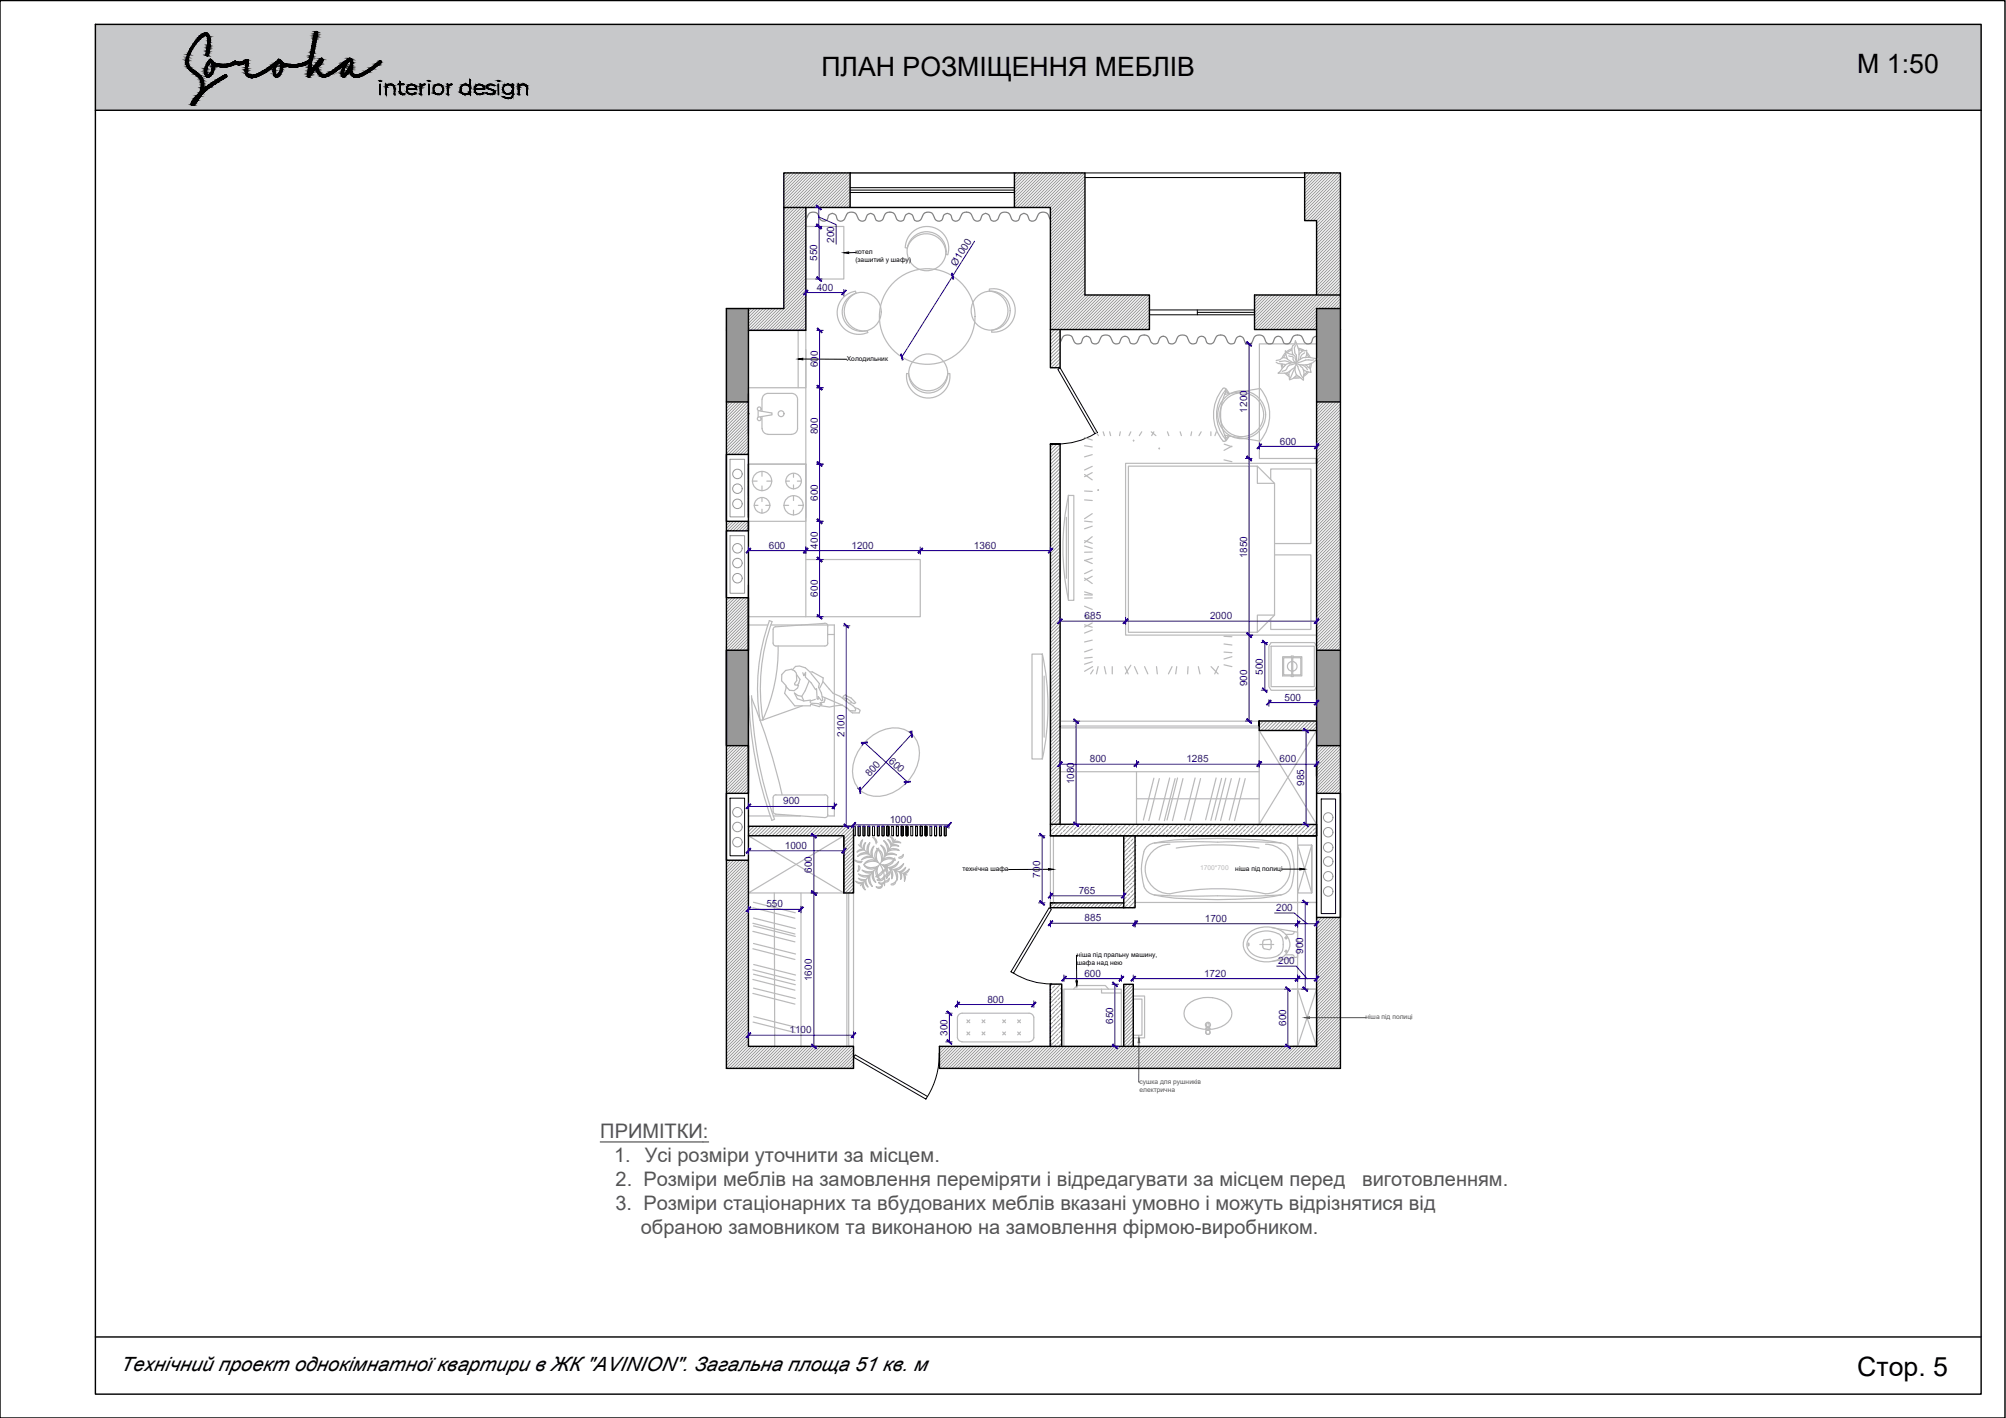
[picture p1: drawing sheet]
<svg xmlns="http://www.w3.org/2000/svg" width="420mm" height="297mm" viewBox="0 0 420 297" stroke-linecap="round" stroke-linejoin="round" font-family="sans-serif">
<defs><g id="words">
<g font-size="5.6">
<text x="172" y="15.8">ПЛАН РОЗМІЩЕННЯ МЕБЛІВ</text>
<text x="389" y="15.4">М 1:50</text>
<text x="389" y="288.1">Стор. 5</text>
</g>
<g font-size="4.2" fill="#545454">
<text x="125.7" y="238.3">ПРИМІТКИ:</text>
<text x="128.6" y="243.3">1.</text>
<text x="135" y="243.3">Усі розміри уточнити за місцем.</text>
<text x="128.9" y="248.4">2. Розміри меблів на замовлення переміряти і відредагувати за місцем перед</text>
<text x="285.3" y="248.4">виготовленням.</text>
<text x="128.9" y="253.4">3. Розміри стаціонарних та вбудованих меблів вказані умовно і можуть відрізнятися від</text>
<text x="134.2" y="258.5">обраною замовником та виконаною на замовлення фірмою-виробником.</text>
</g>
<text font-size="4.2" x="25.2" y="287.1">Технічний проект однокімнатної квартири в ЖК &quot;AVINION&quot;. Загальна площа 51 кв. м</text>
<g font-size="2.1" fill="#250095">
<text x="174.7" y="50.8" transform="rotate(-90 174.7 50.8)">200</text>
<text x="171.2" y="54.7" transform="rotate(-90 171.2 54.7)">550</text>
<text x="200.2" y="55.9" transform="rotate(-58 200.2 55.9)">Ø1000</text>
<text x="171.1" y="60.9">400</text>
<text x="171.3" y="76.9" transform="rotate(-90 171.3 76.9)">600</text>
<text x="261.2" y="86.4" transform="rotate(-90 261.2 86.4)">1200</text>
<text x="171.3" y="91" transform="rotate(-90 171.3 91)">800</text>
<text x="268.1" y="93.1">600</text>
<text x="171.3" y="104.9" transform="rotate(-90 171.3 104.9)">600</text>
<text x="161" y="114.9">600</text>
<text x="171.3" y="114.9" transform="rotate(-90 171.3 114.9)">400</text>
<text x="178.4" y="114.9">1200</text>
<text x="204" y="114.9">1360</text>
<text x="261.2" y="117" transform="rotate(-90 261.2 117)">1850</text>
<text x="171.3" y="125" transform="rotate(-90 171.3 125)">600</text>
<text x="227.2" y="129.7">685</text>
<text x="253.4" y="129.7">2000</text>
<text x="261.2" y="143.8" transform="rotate(-90 261.2 143.8)">900</text>
<text x="264.5" y="141.3" transform="rotate(-90 264.5 141.3)">500</text>
<text x="269" y="146.8">500</text>
<text x="176.9" y="154.4" transform="rotate(-90 176.9 154.4)">2100</text>
<text x="186.1" y="159.6" transform="rotate(43 186.1 159.6)">600</text>
<text x="228.3" y="159.7">800</text>
<text x="248.5" y="159.7">1285</text>
<text x="268" y="159.7">600</text>
<text x="182.2" y="162.8" transform="rotate(-48 182.2 162.8)">800</text>
<text x="225" y="164.3" transform="rotate(-90 225 164.3)">1080</text>
<text x="273.2" y="164.6" transform="rotate(-90 273.2 164.6)">985</text>
<text x="164" y="168.5">900</text>
<text x="186.4" y="172.4">1000</text>
<text x="164.4" y="177.8">1000</text>
<text x="170.1" y="182.8" transform="rotate(-90 170.1 182.8)">600</text>
<text x="217.8" y="183.8" transform="rotate(-90 217.8 183.8)">700</text>
<text x="160.5" y="190.1">550</text>
<text x="225.9" y="187.2">765</text>
<text x="267.3" y="190.8">200</text>
<text x="227.2" y="193">885</text>
<text x="252.3" y="193.1">1700</text>
<text x="267.7" y="202">200</text>
<text x="273" y="199.8" transform="rotate(-90 273 199.8)">900</text>
<text x="170.1" y="205.5" transform="rotate(-90 170.1 205.5)">1600</text>
<text x="227.1" y="204.6">600</text>
<text x="252.2" y="204.6">1720</text>
<text x="206.8" y="210">800</text>
<text x="233.1" y="214.4" transform="rotate(-90 233.1 214.4)">650</text>
<text x="269.4" y="214.9" transform="rotate(-90 269.4 214.9)">600</text>
<text x="165.4" y="216.5">1100</text>
<text x="198.5" y="217" transform="rotate(-90 198.5 217)">300</text>
</g>
<g font-size="1.4">
<text x="179.2" y="53.3">котел</text>
<text x="179.2" y="54.9">(зашитий у шафу)</text>
<text x="177.4" y="75.7">Холодильник</text>
<text x="201.6" y="182.5">технічна шафа</text>
<text x="258.7" y="182.5">ніша під полиці</text>
<text x="225.6" y="200.5">ніша під пральну машину,</text>
<text x="225.6" y="202.2">шафа над нею</text>
</g>
<text font-size="1.4" fill="#bababa" x="251.4" y="182.2">1700*700</text>
<g font-size="1.4" fill="#545454">
<text x="286" y="213.6">ніша під полиці</text>
<text x="238.7" y="227">сушка для рушників</text>
<text x="238.7" y="228.7">електрична</text>
</g>
</g></defs>
<g fill="none" stroke="#989898" stroke-width=".21">
<path d="M164.4 36.2l-.2 .3M165.1 36.2l-.9 .9M165.7 36.2l-1.5 1.5M166.3 36.2l-2.1 2.1M166.9 36.2l-2.7 2.8M167.6 36.2l-3.4 3.4M168.2 36.2l-4 4M168.8 36.2l-4.6 4.7M169.4 36.2l-5.2 5.3M170.1 36.2l-5.9 5.9M170.7 36.2l-6.5 6.5M171.3 36.2l-7.1 7.2"/>
<path d="M172 36.2l-7.8 7.8M172.6 36.2l-8.4 8.4M173.2 36.2l-9 9M173.8 36.2l-9.6 9.7M174.5 36.2l-10.3 10.3M175.1 36.2l-10.9 10.9M175.7 36.2l-11.5 11.6M176.4 36.2l-7.3 7.3M177 36.2l-7.2 7.3M177.6 36.2l-7.3 7.3M178.1 36.4l-7.1 7.1M178.1 37l-6.5 6.5"/>
<path d="M178.1 37.7l-5.8 5.8M178.1 38.3l-5.2 5.2M178.1 38.9l-4.6 4.6M178.1 39.5l-3.9 4M212.8 36.2l-.3 .4M213.4 36.2l-.9 1M214.1 36.2l-1.6 1.6M214.7 36.2l-2.2 2.3M215.3 36.2l-2.8 2.9M215.9 36.2l-3.4 3.5M216.6 36.2l-4.1 4.1M217.2 36.2l-4.7 4.8"/>
<path d="M217.8 36.2l-5.3 5.4M218.5 36.2l-6 6M219.1 36.2l-6.6 6.6M219.7 36.2l-7.2 7.3M220.3 36.2l-7.2 7.3M221 36.2l-7.3 7.3M221.6 36.2l-7.2 7.3M222.2 36.2l-7.2 7.3M222.9 36.2l-7.3 7.3M223.5 36.2l-7.3 7.3M224.1 36.2l-7.2 7.3M224.7 36.2l-7.2 7.3"/>
<path d="M225.4 36.2l-7.3 7.3M226 36.2l-7.2 7.3M226.7 36.2l-7.3 7.3M227.2 36.2l-7.2 7.3M227.2 36.9l-7.2 7.2M227.2 37.5l-7.2 7.2M227.2 38.1l-7.2 7.2M227.2 38.7l-7.2 7.3M227.2 39.4l-7.2 7.2M227.2 40l-7.2 7.2M273.8 36.2l-.5 .5M274.4 36.2l-1.1 1.2"/>
<path d="M275 36.2l-1.7 1.8M275.7 36.2l-2.4 2.4M276.3 36.2l-3 3.1M276.9 36.2l-3.6 3.7M277.5 36.2l-4.2 4.3M278.2 36.2l-4.9 4.9M278.8 36.2l-5.5 5.6M279.4 36.2l-6.1 6.2M280.1 36.2l-6.8 6.8M280.7 36.2l-7.4 7.4M280.8 36.8l-7.5 7.5M280.8 37.4l-7.5 7.5"/>
<path d="M280.8 38l-7.5 7.5M280.8 38.7l-7.5 7.5M280.8 39.3l-6.9 6.9M280.8 39.9l-6.3 6.3M168.8 43.8l-4.6 4.6M168.8 44.4l-4.6 4.7M168.8 45.1l-4.6 4.5M168.8 45.7l-4.6 4.6M168.8 46.3l-4.6 4.6M168.8 46.9l-4.6 4.6M168.8 47.6l-4.6 4.6M168.8 48.2l-4.6 4.6"/>
<path d="M168.8 48.8l-4.6 4.6M168.8 49.5l-4.6 4.5M168.8 50.1l-4.6 4.6M168.8 50.7l-4.6 4.6M168.8 51.3l-4.6 4.7M168.8 52l-4.6 4.6M168.8 52.6l-4.6 4.6M168.8 53.2l-4.6 4.6M168.8 53.9l-4.6 4.5M168.8 54.5l-4.6 4.6M168.8 55.1l-4.6 4.6M168.8 55.7l-4.6 4.7"/>
<path d="M168.8 56.4l-4.6 4.6M168.8 57l-4.6 4.6M168.8 57.6l-4.6 4.6M168.8 58.3l-4.6 4.6M168.8 58.9l-4.6 4.6M168.8 59.5l-4.6 4.6M178.1 40.2l-3.3 3.3M178.1 40.8l-2.7 2.7M178.1 41.4l-2.1 2.1M178.1 42.1l-1.4 1.4M178.1 42.7l-.8 .8M178.1 43.3l-.2 .2"/>
<path d="M227.2 40.6l-7.2 7.3M227.2 41.3l-7.2 7.2M227.2 41.9l-7.2 7.2M227.2 42.5l-7.2 7.2M227.2 43.1l-7.2 7.3M227.2 43.8l-7.2 7.2M227.2 44.4l-7.2 7.2M227.2 45l-7.2 7.3M227.2 45.7l-7.2 7.2M227.2 46.3l-7.2 7.2M227.2 46.9l-7.2 7.2M227.2 47.5l-7.2 7.3"/>
<path d="M227.2 48.2l-7.2 7.2M227.2 48.8l-7.2 7.2M227.2 49.4l-7.2 7.3M227.2 50.1l-7.2 7.2M227.2 50.7l-7.2 7.2M227.2 51.3l-7.2 7.2M227.2 51.9l-7.2 7.3M227.2 52.6l-7.2 7.2M227.2 53.2l-7.2 7.2M227.2 53.8l-7.2 7.3M227.2 54.5l-7.2 7.2M227.2 55.1l-7.2 7.2"/>
<path d="M227.2 55.7l-7.2 7.2M227.2 56.3l-7.2 7.3M227.2 57l-7.2 7.2M227.2 57.6l-7.2 7.2M227.2 58.2l-7.2 7.3M227.2 58.8l-7.2 7.3M227.2 59.5l-7.2 7.2M280.8 56.9l-12.2 12.1M280.8 57.5l-11.6 11.5M280.8 58.2l-10.9 10.8M280.8 58.8l-10.3 10.2M280.8 59.4l-9.7 9.6"/>
<path d="M280.8 40.5l-5.7 5.7M280.8 41.2l-5.1 5M280.8 41.8l-5 5M280.8 42.4l-5 5M280.8 43.1l-5 5M280.8 43.7l-5 5M280.8 44.3l-5 5M280.8 44.9l-5 5M280.8 45.6l-5 5M280.8 46.2l-5 5M280.8 46.8l-5 5M280.8 47.5l-5 5"/>
<path d="M280.8 48.1l-5 5M280.8 48.7l-5 5M280.8 49.3l-5 5M280.8 50l-5 5M280.8 50.6l-5 5M280.8 51.3l-5 4.9M280.8 51.9l-5 5M280.8 52.5l-5 5M280.8 53.1l-5 5M280.8 53.7l-5 5M280.8 54.4l-5 5M280.8 55l-5 5"/>
<path d="M280.8 55.7l-5 4.9M280.8 56.2l-5 5.1M157.4 64.6l-.6 .6M158 64.6l-1.2 1.3M158.6 64.6l-1.8 1.9M159.3 64.6l-2.5 2.5M159.9 64.6l-3.1 3.2M160.5 64.6l-3.7 3.8M161.2 64.6l-4.4 4.4M161.8 64.6l-4.6 4.6M162.4 64.6l-4.6 4.6M163 64.6l-4.5 4.6"/>
<path d="M163.7 64.6l-4.6 4.6M168.8 60.1l-9.1 9.1M168.8 60.8l-8.5 8.4M168.8 61.4l-7.8 7.8M168.8 62l-7.2 7.2M168.8 62.6l-6.6 6.6M168.8 63.3l-5.9 5.9M168.8 63.9l-5.4 5.3M168.8 64.5l-4.7 4.7M168.8 65.2l-4.1 4M168.8 65.8l-3.4 3.4M168.8 66.4l-2.8 2.8"/>
<path d="M168.8 67l-2.2 2.2M168.8 67.7l-1.5 1.5M168.8 68.3l-.9 .9M168.8 68.9l-.3 .3M220.9 69l-.9 1M221.7 69l-1.7 1.7M222 69.4l-2 2M222 70.1l-2 2M222 70.9l-2 1.9M222 71.6l-2 2M222 72.3l-2 2M222 73l-2 2"/>
<path d="M222 73.7l-2 2M222 74.5l-2 1.9M222 75.2l-1.9 1.8M222 75.9l-1.1 1.1M222 76.6l-.4 .4M227.2 60.1l-7.2 7.2M227.2 60.7l-7.2 7.3M227.2 61.4l-7.2 7.2M227.5 61.8l-7.5 7.5M228.1 61.8l-7.3 7.2M228.7 61.8l-7.3 7.2M229.3 61.8l-7.2 7.2"/>
<path d="M230 61.8l-7.3 7.2M230.6 61.8l-7.2 7.2M231.2 61.8l-7.2 7.2M231.9 61.8l-7.3 7.2M232.5 61.8l-7.3 7.2M233.1 61.8l-7.3 7.2M233.7 61.8l-7.2 7.2M234.4 61.8l-7.3 7.2M235 61.8l-7.2 7.2M235.6 61.8l-7.2 7.2M236.3 61.8l-7.3 7.2M236.9 61.8l-7.3 7.2"/>
<path d="M237.5 61.8l-7.2 7.2M238.1 61.8l-7.2 7.2M238.8 61.8l-7.3 7.2M239.4 61.8l-7.2 7.2M240 61.8l-7.2 7.2M240.6 61.8l-7.2 7.2M240.7 62.3l-6.7 6.7M240.7 62.9l-6 6.1M240.7 63.6l-5.4 5.4M240.7 64.2l-4.8 4.8M240.7 64.8l-4.1 4.2M240.7 65.5l-3.5 3.5"/>
<path d="M240.7 66.1l-2.9 2.9M240.7 66.7l-2.3 2.3M240.7 67.3l-1.6 1.7M240.7 68l-1 1M240.7 68.6l-.4 .4M263.3 61.8l-.5 .5M263.9 61.8l-1.1 1.1M264.5 61.8l-1.7 1.8M265.2 61.8l-2.4 2.4M265.8 61.8l-3 3M266.4 61.8l-3.6 3.7M267 61.8l-4.2 4.3"/>
<path d="M267.7 61.8l-4.9 4.9M268.3 61.8l-5.5 5.5M268.9 61.8l-6.1 6.2M269.6 61.8l-6.8 6.8M270.2 61.8l-7.3 7.2M270.8 61.8l-7.2 7.2M271.4 61.8l-7.2 7.2M272.1 61.8l-7.3 7.2M272.7 61.8l-7.2 7.2M273.3 61.8l-7.2 7.2M273.9 61.8l-7.2 7.2M274.6 61.8l-7.3 7.2"/>
<path d="M275.2 61.8l-7.2 7.2M275.8 65.1l-4.1 3.9M275.8 65.7l-3.4 3.3M275.8 66.3l-2.8 2.7M275.8 66.9l-2.2 2.1M275.8 67.5l-1.5 1.5M275.8 68.2l-.9 .8M275.8 68.8l-.3 .2M280.8 60.1l-4.6 4.5M280.8 60.6l-4 4M280.8 61.3l-3.3 3.3M280.8 61.9l-2.7 2.7"/>
<path d="M280.8 62.6l-2.1 2M280.8 63.2l-1.5 1.4M280.8 63.8l-.8 .8M280.8 64.4l-.2 .2M152.2 84.2l-.1 .1M152.9 84.2l-.8 .7M152.9 96.2h3.1v12.1h-3.1zM153.5 84.2l-1.4 1.3M154.1 84.2l-2 2M154.8 84.2l-2.7 2.6M155.4 84.2l-3.3 3.2M156 84.2l-3.9 3.8"/>
<path d="M156.6 84.2l-4.5 4.5M156.8 84.7l-4.7 4.6M156.8 85.3l-4.7 4.6M156.8 86l-4.7 4.6M156.8 86.6l-4.7 4.6M156.8 87.2l-4.7 4.6M156.8 87.9l-4.7 4.5M156.8 88.5l-4.7 4.6M156.8 89.1l-4.7 4.6M156.8 89.7l-4.7 4.6M156.8 90.4l-4.7 4.6M156.8 91l-4.2 4.2"/>
<path d="M156.8 91.6l-3.6 3.6M156.8 92.3l-3 2.9M156.8 92.9l-2.4 2.3M156.8 93.5l-1.7 1.7M156.8 94.1l-1.1 1.1M156.8 94.8l-.5 .4M220.7 93l-.7 .7M221.4 93l-1.4 1.4M222 97.4l-2 2M222 98.2l-2 1.9M222 98.9l-2 2M222 99.6l-2 2"/>
<path d="M222 93.1l-2 2M222 93.8l-2 2M222 94.6l-2 1.9M222 95.3l-2 2M222 96l-2 2M222 96.7l-2 2M276.1 84.2l-.3 .3M276.7 84.2l-.9 1M277.3 84.2l-1.5 1.6M278 84.2l-2.2 2.2M278.6 84.2l-2.8 2.8M279.2 84.2l-3.4 3.5"/>
<path d="M279.9 84.2l-4.1 4.1M280.5 84.2l-4.7 4.7M280.8 84.6l-5 5M280.8 85.2l-5 5M280.8 85.8l-5 5M280.8 86.4l-5 5M280.8 87.1l-5 5M280.8 87.7l-5 5M280.8 88.3l-5 5M280.8 89l-5 5M280.8 89.6l-5 5M280.8 90.2l-5 5"/>
<path d="M280.8 90.8l-5 5M280.8 91.5l-5 5M280.8 92.1l-5 5M280.8 92.7l-5 5M280.8 93.3l-5 5.1M280.8 94l-5 5M280.8 94.6l-5 5M280.8 95.2l-5 5M280.8 95.9l-5 5M280.8 96.5l-5 5M280.8 97.1l-5 5M280.8 97.7l-5 5.1"/>
<path d="M280.8 98.4l-5 5M280.8 99l-5 5M280.8 99.6l-5 5M152.4 109.2l-.3 .2M152.9 112.2h3.1v12.1h-3.1zM153 109.2l-.9 .9M153.6 109.2l-1.5 1.5M154.3 109.2l-2 2M154.9 109.2l-2 2M155.5 109.2l-2 2M156.2 109.2l-2 2M156.8 109.2l-2 2"/>
<path d="M156.8 109.8l-1.4 1.4M156.8 110.5l-.8 .7M156.8 111.1l-.1 .1M222 102.5l-2 2M222 107.5l-2 2M222 111.8l-2 2M222 112.6l-2 1.9M222 114l-2 1.9M222 116.1l-2 2M222 116.9l-2 1.9M222 100.3l-2 2M222 101l-2 2"/>
<path d="M222 101.8l-2 1.9M222 103.2l-2 2M222 103.9l-2 2M222 104.6l-2 2M222 105.4l-2 1.9M222 106.1l-2 2M222 106.8l-2 2M222 108.2l-2 2M222 109l-2 1.9M222 109.7l-2 2M222 110.4l-2 2M222 111.1l-2 2"/>
<path d="M222 113.3l-2 2M222 114.7l-2 2M222 115.4l-2 2M222 117.6l-2 1.9M222 118.3l-2 2M222 119l-2 2M222 119.7l-2 2M280.8 100.3l-5 5M280.8 100.9l-5 5M280.8 101.5l-5 5M280.8 102.1l-5 5M280.8 102.8l-5 5"/>
<path d="M280.8 103.4l-5 5M280.8 104l-5 5M280.8 104.7l-5 5M280.8 105.3l-5 5M280.8 105.9l-5 5M280.8 106.5l-5 5M280.8 107.2l-5 5M280.8 107.8l-5 5M280.8 108.4l-5 5M280.8 109.1l-5 5M280.8 109.7l-5 5M280.8 110.3l-5 5"/>
<path d="M280.8 110.9l-5 5M280.8 111.6l-5 5M280.8 112.2l-5 5M280.8 112.8l-5 5M280.8 113.5l-5 5M280.8 114.1l-5 5M280.8 114.7l-5 5M280.8 115.3l-5 5M280.8 116l-5 5M280.8 116.6l-5 5M280.8 117.2l-5 5M280.8 117.9l-5 5"/>
<path d="M280.8 118.5l-5 5M280.8 119.1l-5 5M280.8 119.7l-5 5M152.7 125.2l-.6 .6M153.4 125.2l-1.3 1.2M154 125.2l-1.9 1.8M154.6 125.2l-2.5 2.5M155.2 125.2l-3.1 3.1M155.9 125.2l-3.8 3.7M156.5 125.2l-4.4 4.3M156.8 125.6l-4.7 4.6M156.8 126.2l-4.7 4.6"/>
<path d="M156.8 126.8l-4.7 4.6M156.8 127.5l-4.7 4.6M156.8 128.1l-4.7 4.6M156.8 128.7l-4.7 4.6M156.8 129.4l-4.7 4.5M156.8 129.9l-4.7 4.7M156.8 130.6l-4.7 4.6M156.8 131.2l-4.7 4.6M156.8 131.9l-4.4 4.3M156.8 132.5l-3.8 3.7M156.8 133.1l-3.1 3.1M156.8 133.8l-2.5 2.4"/>
<path d="M156.8 134.4l-1.9 1.8M156.8 135l-1.2 1.2M156.8 135.6l-.6 .6M222 122.6l-2 2M222 126.9l-2 2M222 127.6l-2 2M222 131.9l-2 2M222 132.7l-2 1.9M222 124.7l-2 2M222 120.5l-2 1.9M222 121.1l-2 2M222 121.9l-2 2"/>
<path d="M222 123.3l-2 2M222 124l-2 2M222 125.5l-2 2M222 126.2l-2 2M222 128.3l-2 2M222 129.1l-2 1.9M222 129.8l-2 2M222 130.5l-2 2M222 131.2l-2 2M222 133.4l-2 2M222 134.1l-2 2M222 134.8l-2 2"/>
<path d="M222 135.5l-2 2M222 136.3l-2 1.9M222 137l-2 1.9M222 137.7l-2 1.9M222 138.4l-2 2M222 139.1l-2 2M222 139.9l-2 1.9M280.8 120.4l-5 5M280.8 121l-5 5M280.8 121.7l-5 4.9M280.8 122.2l-5 5.1M280.8 122.9l-5 5"/>
<path d="M280.8 123.5l-5 5M280.8 124.1l-5 5M280.8 124.8l-5 5M280.8 125.4l-5 5M280.8 126.1l-5 4.9M280.8 126.6l-5 5.1M280.8 127.3l-5 5M280.8 127.9l-5 5M280.8 128.6l-5 4.9M280.8 129.2l-5 5M280.8 129.8l-5 5M280.8 130.5l-5 5"/>
<path d="M280.8 131l-5 5M280.8 131.7l-4.5 4.5M280.8 132.3l-3.9 3.9M280.8 133l-3.3 3.2M280.8 133.6l-2.7 2.6M280.8 134.2l-2 2M280.8 134.8l-1.4 1.4M280.8 135.5l-.8 .7M280.8 136.1l-.1 .1M152.5 156.2l-.4 .4M153.2 156.2l-1.1 1M153.8 156.2l-1.7 1.6"/>
<path d="M154.4 156.2l-2.3 2.2M155.1 156.2l-3 2.9M155.7 156.2l-3.6 3.5M156.3 156.2l-4.2 4.1M156.8 156.4l-4.7 4.6M156.8 157l-4.7 4.6M156.8 157.6l-4.7 4.6M156.8 158.3l-4.7 4.5M156.8 158.9l-4.7 4.6M156.8 159.5l-4.7 4.6M222 147.8l-2 1.9M222 152.1l-2 1.9"/>
<path d="M222 152.8l-2 2M222 157.8l-2 2M222 148.5l-2 1.9M222 149.2l-2 2M222 149.9l-2 2M222 150.7l-2 1.9M222 151.4l-2 1.9M222 153.5l-2 2M222 154.2l-2 2M222 155l-2 1.9M222 155.7l-2 1.9M222 156.4l-2 2"/>
<path d="M222 157.1l-2 2M222 158.6l-2 1.9M222 159.3l-2 1.9M222 140.6l-2 1.9M222 141.3l-2 1.9M222 142l-2 2M222 142.7l-2 2M222 143.5l-2 1.9M222 144.2l-2 1.9M222 144.9l-2 1.9M222 145.6l-2 2M222 146.3l-2 2"/>
<path d="M222 147.1l-2 1.9M263.9 151.1l-.2 .1M264.6 151.1l-.9 .9M265.3 151.1l-1.6 1.6M266.1 151.1l-2 1.9M266.8 151.1l-2 1.9M267.5 151.1l-1.9 1.9M268.2 151.1l-1.9 1.9M268.9 151.1l-1.9 1.9M269.7 151.1l-2 1.9M270.4 151.1l-2 1.9M271.1 151.1l-1.9 1.9"/>
<path d="M271.8 151.1l-1.9 1.9M272.5 151.1l-1.9 1.9M273.3 151.1l-2 1.9M274 151.1l-2 1.9M274.7 151.1l-1.9 1.9M275.4 151.1l-1.9 1.9M275.8 151.5l-1.6 1.5M275.8 152.2l-.9 .8M275.8 152.9l-.2 .1M276.4 156.2l-.6 .6M277 156.2l-1.2 1.2M277.6 156.2l-1.8 1.9"/>
<path d="M278.3 156.2l-2.5 2.5M278.9 156.2l-3.1 3.1M279.5 156.2l-3.7 3.8M280.1 156.2l-4.3 4.4M280.8 156.2l-5 5M280.8 156.8l-5 5M280.8 157.5l-5 5M280.8 158.1l-5 5M280.8 158.7l-5 5M280.8 159.3l-5 5.1M280.8 160l-5 5M156.8 160.1l-4.7 4.6"/>
<path d="M156.8 160.8l-4.7 4.6M156.8 161.4l-4.7 4.6M156.8 162l-4.2 4.2M156.8 162.7l-3.6 3.5M156.8 163.3l-3 2.9M156.8 163.9l-2.3 2.3M156.8 164.5l-1.7 1.7M156.8 165.2l-1.1 1M156.8 165.8l-.4 .4M157.2 173.1l-.4 .4M157.9 173.1l-1.1 1.1M158.7 173.1l-1.9 1.8"/>
<path d="M159.4 173.1l-2 2M160.1 173.1l-2 2M160.8 173.1l-2 2M161.5 173.1l-2 2M162.3 173.1l-2.1 2M163 173.1l-2 2M163.7 173.1l-2 2M164.4 173.1l-2 2M165.1 173.1l-2 2M165.8 173.1l-2 2M166.5 173.1l-2 2M167.3 173.1l-2 2"/>
<path d="M168 173.1l-2 2M168.7 173.1l-2 2M169.4 173.1l-2 2M170.1 173.1l-2 2M170.9 173.1l-2 2M171.6 173.1l-2 2M172.3 173.1l-2 2M173 173.1l-2 2M173.7 173.1l-2 2M174.5 173.1l-2 2M175.2 173.1l-2 2M175.9 173.1l-2 2"/>
<path d="M176.6 173.1l-2 2M177.3 173.1l-2 2M178.1 173.1l-2 2M178.8 174.5l-2.1 2M178.8 173.1l-2.1 2M178.8 173.8l-2.1 2M178.8 175.2l-2.1 2M178.8 176l-2.1 2M178.8 176.7l-2.1 2M178.8 177.4l-2.1 2M178.8 178.1l-2.1 2M178.8 178.8l-2.1 2"/>
<path d="M178.8 179.6l-2.1 2M220.2 174.9l-.2 .2M220.6 172.7l-.4 .4M220.9 174.2l-.4 .5M221.6 173.5l-.5 .5M222 160l-2 1.9M222 160.7l-2 1.9M222 161.4l-2 2M222 162.2l-2 1.9M222 162.9l-2 1.9M222 163.6l-2 1.9M222 164.3l-2 1.9"/>
<path d="M222 165l-2 1.9M222 165.7l-2 2M222 166.4l-2 2M222 167.2l-2 1.9M222 167.9l-2 1.9M222 168.6l-2 1.9M222 169.3l-2 2M222 170l-2 2M222 170.8l-2 1.9M222 171.5l-1.2 1.2M222 172.2l-2 2M222.2 172.8l-.4 .5"/>
<path d="M222.5 174.4l-.5 .5M223.1 173.8l-.4 .4M223.3 172.7l-2.4 2.4M223.8 173.1l-.4 .4M224 174.7l-.4 .4M224.2 172.7l-.2 .1M224.7 174l-.4 .4M225.1 172.7l-2.4 2.4M225.4 173.3l-.4 .5M225.6 174.9l-.2 .2M226 172.7l-.4 .4M226.3 174.2l-.5 .5"/>
<path d="M226.9 172.7l-2.4 2.4M226.9 173.5l-.4 .5M227.6 172.8l-.4 .5M227.9 174.4l-.5 .5M228.5 173.8l-.4 .4M228.7 172.7l-2.4 2.4M229.2 173.1l-.4 .4M229.4 174.7l-.4 .4M229.6 172.7l-.2 .1M230.1 174l-.4 .4M230.5 172.7l-2.4 2.4M230.8 173.3l-.5 .5"/>
<path d="M231 174.9l-.2 .2M231.4 172.7l-.4 .4M231.7 174.2l-.5 .5M232.3 172.7l-2.4 2.4M232.4 173.5l-.5 .5M233 172.8l-.4 .5M233.3 174.4l-.5 .5M233.9 173.8l-.4 .4M234.1 172.7l-2.4 2.4M234.6 173.1l-.5 .4M234.8 174.7l-.4 .4M235 172.7l-.2 .1"/>
<path d="M235.5 174l-.5 .4M235.5 179.4l-.1 .1M235.7 175.5l-.3 .4M235.9 172.7l-2.4 2.4M235.9 177.1l-.4 .5M236.2 173.3l-.5 .5M236.2 178.7l-.5 .4M236.4 174.9l-.5 .4M236.6 176.4l-.4 .5M236.8 172.7l-.4 .4M236.9 178l-.5 .5M237.1 174.2l-.5 .5"/>
<path d="M237.1 179.6l-.5 .4M237.3 175.8l-.4 .4M237.5 177.3l-.4 .5M237.7 172.7l-2.4 2.4M237.7 177.1h.1M237.7 178l-2.3 2.4M237.7 176.2l-2.3 2.4M237.7 179.8l-2.3 2.4M237.7 173.5l-.4 .5M237.7 175.3l-.2 .2M237.7 178.9l-.4 .5M238.4 172.8l-.4 .5"/>
<path d="M238.6 174.4l-.4 .5M239.3 173.8l-.5 .4M239.5 172.7l-4.1 4.1M240 173.1l-.5 .4M240.2 174.7l-.4 .4M240.4 172.7l-.2 .1M240.9 174l-.5 .4M241.3 172.7l-2.4 2.4M241.6 173.3l-.5 .5M241.8 174.9l-.2 .2M242.2 172.7l-.4 .4M242.4 174.2l-.4 .5"/>
<path d="M243.1 172.7l-2.4 2.4M243.1 173.5l-.4 .5M243.8 172.8l-.5 .5M244 174.4l-.4 .5M244.7 173.8l-.4 .4M244.9 172.7l-2.4 2.4M245.4 173.1l-.5 .4M245.6 174.7l-.4 .4M245.7 172.7l-.1 .1M246.3 174l-.5 .4M246.7 172.7l-2.4 2.4M246.9 173.3l-.4 .5"/>
<path d="M247.2 174.9l-.2 .2M247.6 172.7l-.4 .4M247.9 174.2l-.5 .5M248.5 172.7l-2.4 2.4M248.5 173.5l-.4 .5M249.2 172.8l-.4 .5M249.4 174.4l-.4 .5M250.1 173.8l-.5 .4M250.2 172.7l-2.3 2.4M250.7 173.1l-.4 .4M251 174.7l-.4 .4M251.2 172.7l-.2 .1"/>
<path d="M251.7 174l-.5 .4M252.1 172.7l-2.5 2.4M252.3 173.3l-.4 .5M252.6 174.9l-.3 .2M252.9 172.7l-.3 .4M253.2 174.2l-.4 .5M253.8 172.7l-2.3 2.4M253.9 173.5l-.5 .5M254.6 172.8l-.5 .5M254.8 174.4l-.5 .5M255.5 173.8l-.5 .4M255.7 172.7l-2.5 2.4"/>
<path d="M256.2 173.1l-.5 .4M256.4 174.7l-.5 .4M256.5 172.7l-.1 .1M257 174l-.4 .4M257.4 172.7l-2.3 2.4M257.7 173.3l-.4 .5M257.9 174.9l-.2 .2M258.3 172.7l-.4 .4M258.6 174.2l-.5 .5M259.2 172.7l-2.4 2.4M259.3 173.5l-.5 .5M260 172.8l-.5 .5"/>
<path d="M260.2 174.4l-.4 .5M260.9 173.8l-.5 .4M261 172.7l-2.3 2.4M261.5 173.1l-.4 .4M261.7 174.7l-.4 .4M261.9 172.7l-.2 .1M262.4 174l-.4 .4M262.8 172.7l-2.4 2.4M263.1 173.3l-.4 .5M263.3 174.9l-.2 .2M263.7 172.7l-.4 .4M264 174.2l-.4 .5"/>
<path d="M264.6 172.7l-2.4 2.4M264.7 173.5l-.5 .5M265.3 172.8l-.4 .5M265.6 174.4l-.5 .5M266.2 173.8l-.4 .4M266.4 172.7l-2.4 2.4M266.9 173.1l-.4 .4M267.2 174.7l-.5 .4M267.3 172.7l-.1 .1M267.8 174l-.4 .4M268.2 172.7l-2.4 2.4M268.5 173.3l-.4 .5"/>
<path d="M268.7 174.9l-.2 .2M269.1 172.7l-.4 .4M269.4 174.2l-.5 .5M270 172.7l-2.4 2.4M270.1 173.5l-.5 .5M270.7 172.8l-.4 .5M271 174.4l-.5 .5M271.7 173.8l-.5 .4M271.8 172.7l-2.4 2.4M272.3 173.1l-.4 .4M272.5 174.7l-.4 .4M272.7 172.7l-.2 .1"/>
<path d="M273.2 174l-.4 .4M273.6 172.7l-2.4 2.4M273.9 173.3l-.5 .5M274.1 174.9l-.2 .2M274.5 172.7l-.4 .4M274.8 174.2l-.5 .5M275.4 172.7l-2.4 2.4M275.5 173.5l-.5 .5M275.8 174.1l-1 1M275.8 173.2l-.1 .1M280.8 160.6l-5 5M280.8 161.2l-5 5"/>
<path d="M280.8 161.9l-4.4 4.3M280.8 162.5l-3.7 3.7M280.8 163.1l-3.1 3.1M280.8 163.7l-2.5 2.5M280.8 164.4l-1.9 1.8M280.8 165l-1.2 1.2M280.8 165.6l-.6 .6M152.4 180.2l-.3 .3M153 180.2l-.9 .9M153.7 180.2l-1.6 1.5M154.3 180.2l-2.2 2.2M154.9 180.2l-2.8 2.8"/>
<path d="M155.6 180.2l-3.5 3.4M156.2 180.2l-4.1 4M156.8 180.2l-4.7 4.7M156.8 180.9l-4.7 4.6M156.8 181.5l-4.7 4.6M156.8 182.1l-4.7 4.6M156.8 182.8l-4.7 4.6M156.8 183.4l-4.7 4.6M156.8 184l-4.7 4.6M156.8 184.6l-4.7 4.7M156.8 185.3l-4.7 4.6M156.8 185.9l-4.7 4.6"/>
<path d="M156.8 186.5l-4.7 4.6M156.8 187.2l-4.7 4.6M156.8 187.8l-4.7 4.6M156.8 188.4l-4.7 4.6M156.8 189l-4.7 4.7M156.8 189.7l-4.7 4.6M156.8 190.3l-4.7 4.6M156.8 191l-4.7 4.5M156.8 191.6l-4.7 4.6M156.8 192.2l-4.7 4.6M156.8 192.8l-4.7 4.6M156.8 193.4l-4.7 4.7"/>
<path d="M156.8 194.1l-4.7 4.6M156.8 194.7l-4.7 4.6M156.8 195.4l-4.7 4.5M156.8 195.9l-4.7 4.7M156.8 196.6l-4.7 4.6M156.8 197.2l-4.7 4.6M156.8 197.9l-4.7 4.6M156.8 198.5l-4.7 4.6M156.8 199.1l-4.7 4.6M156.8 199.8l-4.7 4.5M178.8 180.3l-2.1 2M178.8 181l-2.1 2"/>
<path d="M178.8 181.7l-2.1 2M178.8 182.4l-2.1 2M178.8 183.1l-2.1 2.1M178.8 183.8l-2.1 2.1M178.8 184.6l-2.1 2M178.8 185.3l-1.8 1.8M178.8 186l-1.1 1.1M178.8 186.7l-.4 .4M220.1 189.1l-.1 .1M220.8 189.1l-.8 .8M221.5 189.1l-1 1M222.2 189.1l-1 1"/>
<path d="M223 189.1l-1 1M223.7 189.1l-1 1M224.4 189.1l-1 1M225.1 189.1l-1 1M225.8 189.1l-1 1M226.5 189.1l-.9 1M227.2 189.1l-.9 1M228 189.1l-1 1M228.7 189.1l-1 1M229.4 189.1l-1 1M230.1 189.1l-.9 1M230.8 189.1l-.9 1"/>
<path d="M231.6 189.1l-1 1M232.3 189.1l-1 1M233 189.1l-1 1M233.7 189.1l-1 1M234.4 189.1l-.9 1M235.2 189.1l-1.1 1M235.4 189.7l-.5 .4M235.5 190.1h.1M235.5 184.7l-.1 .2M235.6 190.1h.1M235.7 180.9l-.3 .4M235.7 186.3l-.3 .4"/>
<path d="M235.9 182.5l-.4 .5M235.9 187.9l-.4 .4M236.2 184.1l-.5 .4M236.2 189.5l-.5 .4M236.3 190.1h.1M236.4 180.2l-.5 .5M236.4 185.7l-.5 .4M236.6 181.8l-.4 .5M236.6 187.2l-.4 .4M236.9 183.4l-.5 .4M236.9 188.8l-.5 .4M237.1 190.1h.1"/>
<path d="M237.1 185l-.5 .4M237.3 181.2l-.4 .4M237.3 186.5l-.4 .5M237.5 188.1l-.4 .5M237.5 182.7l-.4 .5M237.7 182.5h.1M237.7 181.6l-2.3 2.4M237.7 183.4l-2.3 2.4M237.7 185.2l-2.3 2.4M237.7 187l-2.3 2.4M237.7 188.8l-1.3 1.3M237.7 180.7l-.2 .2"/>
<path d="M237.7 184.3l-.4 .4M237.7 186.1l-.2 .2M237.7 187.9h.1M237.7 189.7l-.4 .4M276.2 192.2l-.4 .4M276.8 192.2l-1 1.1M277.5 192.2l-1.7 1.7M278.1 192.2l-2.3 2.3M278.7 192.2l-2.9 2.9M279.4 192.2l-3.6 3.6M280 192.2l-4.2 4.2M280.6 192.2l-4.8 4.8"/>
<path d="M280.8 192.6l-5 5.1M280.8 193.3l-5 5M280.8 193.9l-5 5M280.8 194.5l-5 5M280.8 195.2l-5 5M280.8 195.8l-5 5M280.8 196.5l-5 5M280.8 197l-5 5M280.8 197.7l-5 5M280.8 198.3l-5 5M280.8 199l-5 4.9M280.8 199.6l-5 5"/>
<path d="M156.8 200.3l-4.7 4.7M156.8 201l-4.7 4.6M156.8 201.6l-4.7 4.6M156.8 202.3l-4.7 4.6M156.8 202.9l-4.7 4.6M156.8 203.5l-4.7 4.6M156.8 204.2l-4.7 4.5M156.8 204.8l-4.7 4.6M156.8 205.4l-4.7 4.6M156.8 206l-4.7 4.6M156.8 206.7l-4.7 4.6M156.8 207.3l-4.7 4.6"/>
<path d="M156.8 207.9l-4.7 4.6M156.8 208.5l-4.7 4.6M156.8 209.2l-4.7 4.6M156.8 209.8l-4.7 4.6M156.8 210.4l-4.7 4.6M156.8 211.1l-4.7 4.5M156.8 211.7l-4.7 4.6M156.8 212.3l-4.7 4.6M156.8 212.9l-4.7 4.6M156.8 213.6l-4.7 4.6M156.8 214.2l-4.7 4.6M156.8 214.8l-4.7 4.6"/>
<path d="M156.8 215.5l-4.7 4.5M156.8 216.1l-4.7 4.6M156.8 216.7l-4.7 4.6M156.8 217.3l-4.7 4.6M156.8 218l-4.7 4.6M156.8 218.6l-4.7 4.6M156.8 219.2l-4.6 4.6M157.4 219.2l-4.6 4.6M158 219.2l-4.5 4.6M158.7 219.2l-4.6 4.6M159.3 219.2l-4.6 4.6M159.9 219.2l-4.6 4.6"/>
<path d="M160.6 219.2l-4.6 4.6M161.2 219.2l-4.6 4.6M161.8 219.2l-4.6 4.6M162.4 219.2l-4.5 4.6M163.1 219.2l-4.6 4.6M163.7 219.2l-4.6 4.6M164.3 219.2l-4.6 4.6M165 219.2l-4.6 4.6M165.6 219.2l-4.6 4.6M166.2 219.2l-4.6 4.6M166.8 219.2l-4.5 4.6M167.5 219.2l-4.6 4.6"/>
<path d="M168.1 219.2l-4.6 4.6M168.7 219.2l-4.6 4.6M169.4 219.2l-4.6 4.6M170 219.2l-4.6 4.6M170.6 219.2l-4.6 4.6M171.2 219.2l-4.5 4.6M171.9 219.2l-4.6 4.6M172.5 219.2l-4.6 4.6M173.1 219.2l-4.6 4.6M173.8 219.2l-4.6 4.6M174.4 219.2l-4.6 4.6M175 219.2l-4.6 4.6"/>
<path d="M175.6 219.2l-4.5 4.6M176.3 219.2l-4.6 4.6M176.9 219.2l-4.6 4.6M177.5 219.2l-4.6 4.6M178.2 219.2l-4.6 4.6M178.8 219.2l-4.6 4.6M178.8 219.9l-4 3.9M197 219.2l-.2 .2M197.7 219.2l-.9 .9M198.3 219.2l-1.5 1.5M198.9 219.2l-2.1 2.1M199.6 219.2l-2.8 2.8"/>
<path d="M200.2 219.2l-3.4 3.4M200.8 219.2l-4 4M201.4 219.2l-4.6 4.6M202.1 219.2l-4.7 4.6M202.7 219.2l-4.6 4.6M203.3 219.2l-4.6 4.6M203.9 219.2l-4.6 4.6M204.6 219.2l-4.6 4.6M205.2 219.2l-4.6 4.6M205.8 219.2l-4.6 4.6M206.5 219.2l-4.7 4.6M207.1 219.2l-4.6 4.6"/>
<path d="M207.7 219.2l-4.6 4.6M208.3 219.2l-4.5 4.6M209 219.2l-4.6 4.6M209.6 219.2l-4.6 4.6M210.2 219.2l-4.6 4.6M210.9 219.2l-4.7 4.6M211.5 219.2l-4.6 4.6M212.1 219.2l-4.6 4.6M212.7 219.2l-4.5 4.6M213.4 219.2l-4.6 4.6M214 219.2l-4.6 4.6M214.6 219.2l-4.6 4.6"/>
<path d="M215.3 219.2l-4.6 4.6M215.9 219.2l-4.6 4.6M216.5 219.2l-4.6 4.6M217.1 219.2l-4.5 4.6M217.8 219.2l-4.7 4.6M218.4 219.2l-4.6 4.6M219 219.2l-4.6 4.6M219.7 219.2l-4.6 4.6M220 208.7h.1M220 209.4h.1M220 213h.1M220 210.1h.1"/>
<path d="M220 210.8h.1M220 211.5v.1M220 212.2v.1M220 213.7h.1M220 206.4v.1M220 207.2h.1M220 207.9v.1M220 214.4h.1M220 211v.1M220 216.4h.1M220 215.1h.1M220 215.8h.1"/>
<path d="M220.1 216.4l-.1 .2M220.2 217.8l-.2 .2M220.2 218.5l-.2 .2M220.2 207.2l-.2 .3M220.2 212.6l-.2 .2M220.2 218l-.2 .2M220.3 219.1l-.1 .1M220.3 219.2l-4.6 4.6M220.4 206.1l-.4 .5M220.5 208.8l-.5 .4M220.5 214.2l-.5 .4M220.7 210.3l-.5 .5"/>
<path d="M220.7 215.7l-.5 .5M220.9 219.2l-4.6 4.6M220.9 206.5l-.4 .5M220.9 211.9l-.4 .5M220.9 217.3l-.4 .4M221.1 208.1l-.4 .4M221.1 213.5l-.4 .4M221.1 218.8l-.3 .4M221.3 206.1l-.2 .2M221.4 209.7l-.5 .4M221.4 215l-.5 .5M221.5 219.2l-4.5 4.6"/>
<path d="M221.6 211.2l-.5 .5M221.6 216.6l-.5 .5M221.8 207.4l-.4 .5M221.8 212.8l-.4 .5M221.8 218.2l-.4 .4M222 209l-.4 .5M222 214.4l-.4 .4M222.2 219.2l-4.6 4.6M222.2 206.1l-2.2 2.3M222.2 210.6l-.4 .4M222.2 215.9l-.4 .5M222.4 214.9l-2.4 2.4"/>
<path d="M222.4 207.8l-2.4 2.4M222.4 209.5l-2.4 2.4M222.4 211.3l-2.4 2.4M222.4 213.1l-2.4 2.4M222.4 216.7l-2.4 2.4M222.4 218.5l-.7 .7M222.4 206.8l-.4 .4M222.4 208.6l-.2 .2M222.4 212.2l-.4 .4M222.4 214l-.2 .2M222.4 217.6l-.4 .4M222.8 219.2l-4.6 4.6"/>
<path d="M223.4 219.2l-4.6 4.6M224.1 219.2l-4.6 4.6M224.7 219.2l-4.6 4.6M225.3 219.2l-4.6 4.6M225.9 219.2l-4.5 4.6M226.6 219.2l-4.6 4.6M227.2 219.2l-4.6 4.6M227.8 219.2l-4.6 4.6M228.5 219.2l-4.6 4.6M229.1 219.2l-4.6 4.6M229.7 219.2l-4.6 4.6M230.3 219.2l-4.6 4.6"/>
<path d="M231 219.2l-4.6 4.6M231.6 219.2l-4.6 4.6M232.2 219.2l-4.6 4.6M232.9 219.2l-4.6 4.6M233.5 219.2l-4.6 4.6M234.1 219.2l-4.6 4.6M234.7 219.2l-4.6 4.6M235.4 206.2h.1M236 219.2l-4.6 4.6M236.1 206.2l-.7 .8M236.6 219.2l-4.6 4.6M236.8 206.2l-1.4 1.4"/>
<path d="M237.2 219.2l-4.5 4.6M237.4 212.1l-2 2M237.4 217.2l-6.6 6.6M237.4 206.4l-2 2M237.4 207.1l-2 2M237.4 207.8l-2 2M237.4 208.5l-2 2M237.4 209.2l-2 2M237.4 210l-2 1.9M237.4 210.7l-2 2M237.4 211.4l-2 2M237.4 212.8l-2 2"/>
<path d="M237.4 213.6l-2 1.9M237.4 214.3l-2 2M237.4 215l-2 2M237.4 215.7l-2 2M237.4 216.4l-2 2M237.4 217.9l-1.3 1.3M237.4 218.6l-.6 .6M237.9 219.2l-4.6 4.6M238.5 219.2l-4.6 4.6M239.1 219.2l-4.6 4.6M239.8 219.2l-4.6 4.6M240.4 219.2l-4.6 4.6"/>
<path d="M241 219.2l-4.6 4.6M241.6 219.2l-4.5 4.6M242.3 219.2l-4.6 4.6M242.9 219.2l-4.6 4.6M243.5 219.2l-4.6 4.6M244.2 219.2l-4.6 4.6M244.8 219.2l-4.6 4.6M245.4 219.2l-4.6 4.6M246 219.2l-4.5 4.6M246.7 219.2l-4.6 4.6M247.3 219.2l-4.6 4.6M247.9 219.2l-4.6 4.6"/>
<path d="M248.6 219.2l-4.6 4.6M249.2 219.2l-4.6 4.6M249.8 219.2l-4.6 4.6M250.4 219.2l-4.5 4.6M251.1 219.2l-4.6 4.6M251.7 219.2l-4.6 4.6M252.3 219.2l-4.6 4.6M253 219.2l-4.6 4.6M253.6 219.2l-4.6 4.6M254.2 219.2l-4.6 4.6M254.8 219.2l-4.5 4.6M255.5 219.2l-4.6 4.6"/>
<path d="M256.1 219.2l-4.6 4.6M256.8 219.2l-4.7 4.6M257.4 219.2l-4.6 4.6M258 219.2l-4.6 4.6M258.6 219.2l-4.6 4.6M259.2 219.2l-4.6 4.6M259.9 219.2l-4.6 4.6M260.5 219.2l-4.6 4.6M261.2 219.2l-4.7 4.6M261.8 219.2l-4.6 4.6M262.4 219.2l-4.6 4.6M263 219.2l-4.6 4.6"/>
<path d="M263.7 219.2l-4.7 4.6M264.3 219.2l-4.6 4.6M264.9 219.2l-4.6 4.6M265.6 219.2l-4.7 4.6M266.1 219.2l-4.5 4.6M266.8 219.2l-4.6 4.6M267.4 219.2l-4.6 4.6M268.1 219.2l-4.7 4.6M268.7 219.2l-4.6 4.6M269.3 219.2l-4.6 4.6M270 219.2l-4.7 4.6M270.6 219.2l-4.6 4.6"/>
<path d="M271.2 219.2l-4.6 4.6M271.8 219.2l-4.6 4.6M272.5 219.2l-4.7 4.6M273.1 219.2l-4.6 4.6M273.7 219.2l-4.6 4.6M274.4 219.2l-4.7 4.6M275 219.2l-4.6 4.6M275.6 219.2l-4.6 4.6M280.8 200.2l-5 5M280.8 200.8l-5 5.1M280.8 201.5l-5 4.9M280.8 202.1l-5 5"/>
<path d="M280.8 202.7l-5 5M280.8 203.4l-5 5M280.8 204l-5 5M280.8 204.6l-5 5M280.8 205.2l-5 5M280.8 205.9l-5 4.9M280.8 206.5l-5 5M280.8 207.1l-5 5M280.8 207.8l-5 5M280.8 208.4l-5 5M280.8 209l-5 5M280.8 209.6l-5 5"/>
<path d="M280.8 210.3l-5 5M280.8 210.9l-5 5M280.8 211.5l-5 5M280.8 212.2l-5 5M280.8 212.8l-5 5M280.8 213.4l-5 5M280.8 214l-5 5M280.8 214.7l-9.2 9.1M280.8 215.3l-8.6 8.5M280.8 215.9l-7.9 7.9M280.8 216.6l-7.3 7.2M280.8 217.2l-6.6 6.6"/>
<path d="M280.8 217.8l-6 6M280.8 218.4l-5.4 5.4M280.8 219.1l-4.8 4.7M280.8 219.7l-4.2 4.1M178.8 220.5l-3.3 3.3M178.8 221.1l-2.7 2.7M178.8 221.7l-2.1 2.1M178.8 222.4l-1.5 1.4M178.8 223l-.8 .8M178.8 223.6l-.2 .2M280.8 220.3l-3.5 3.5M280.8 221l-2.9 2.8"/>
<path d="M280.8 221.6l-2.2 2.2M280.8 222.2l-1.6 1.6M280.8 222.8l-1 1M280.8 223.5l-.4 .3"/>
<circle cx="154.5" cy="99.3" r=".99"/>
<circle cx="154.5" cy="105.5" r=".99"/>
<circle cx="154.5" cy="117.9" r=".99"/>
<circle cx="154.5" cy="114.9" r=".99"/>
<circle cx="154.5" cy="102.4" r=".99"/>
<circle cx="154.5" cy="121.1" r=".99"/>
<circle cx="154.5" cy="176.4" r=".99"/>
<circle cx="154.5" cy="170.1" r=".99"/>
<circle cx="154.5" cy="173.2" r=".99"/>
<circle cx="278.2" cy="177.5" r=".99"/>
<circle cx="278.2" cy="171.2" r=".99"/>
<circle cx="278.2" cy="174.3" r=".99"/>
<circle cx="278.2" cy="183.6" r=".99"/>
<circle cx="278.2" cy="180.5" r=".99"/>
<circle cx="278.2" cy="186.7" r=".99"/>
</g>
<g fill="#989898" stroke="#989898" stroke-width=".21">
<path d="M152.1 64.6l4.7 4.6v-4.6zM152.1 64.6l4.7 4.6h-4.7z"/>
<path d="M152.1 69.2l4.7 15v-15zM152.1 69.2l4.7 15h-4.7z"/>
<path d="M152.1 136.2l4.7 20v-20zM152.1 136.2l4.7 20h-4.7z"/>
<path d="M275.8 136.2l5 20v-20zM275.8 136.2l5 20h-5z"/>
<path d="M275.8 64.6l5 4.4v-4.4zM275.8 64.6l5 4.4h-5z"/>
<path d="M275.8 69l5 15.2v-15.2zM275.8 69l5 15.2h-5z"/>
</g>
<path d="M20 5.1l395 18v-18zM20 5.1l395 18h-395z" fill="#c7c8ca" stroke="#c7c8ca" stroke-width=".21"/>
<g fill="none" stroke="#000" stroke-width=".21">
<path d="M178.1 39.8h34.4M178.1 39.3h34.4M227.2 36.2h46.1M227.2 37.2h46.1M178.1 40.3h34.4M179.2 52.9h-1.4M168.1 75.2l9.2 .1M240.7 64.9h22.1M240.7 65.9h22.1M250.8 65.4h12M250.8 64.9v1M222 152.1v.4"/>
<path d="M263.7 151.1v1M275.8 153v19.7M219.6 182.1h-8.4M220 189.1h1"/>
</g>
<!-- layer: strih -->
<path d="M229.4 90.8a14.8 14.8 0 0 1-8.1 2.2M212.2 203.8a14.8 14.8 0 0 0 8.1 2.3M196.7 220.6a16.7 16.7 0 0 1-2.4 9.1" fill="none" stroke="#000" stroke-width=".21"/>
<!-- layer: mebeli 2 -->
<path d="M221.6 77.4l.4-.4 7.8 13.6-.5 .2zM219.8 190.1l.4 .4-7.9 13.4-.5-.3zM179.1 221l15.2 8.7-.4 .5-15.1-8.7z" fill="none" stroke="#000" stroke-width=".21"/>
<path d="M152.9 167.2h3.1v12.1h-3.1zM276.7 167.4h3v24h-3z" fill="none" stroke="#000" stroke-width=".21"/>
<g fill="none" stroke="#bababa" stroke-width=".25">
<path d="M168.8 43.5v3.9h7.9v11h-7.9M189.6 51.9l.4 .1M189.6 51.9a4.6 4.6 0 0 1 5.3-4.4 4.6 4.6 0 0 1 3.6 5.8M190 51.9a4.1 4.1 0 0 1 4.7-2.9 4.1 4.1 0 0 1 3.4 4.3M198.1 53.3l.4 .1M167.2 69.2v12M168.8 73.2v56h-12M168.8 69.2v12h-12M179.2 61a4.6 4.6 0 0 0-3.7 5.8 4.6 4.6 0 0 0 6.3 2.8l-.1-.3a4.1 4.1 0 0 1-4.7-2.9 4.1 4.1 0 0 1 2.3-5M179.2 61l.1 .5M189.9 78.2a4.6 4.6 0 0 0 4.5 5.2 4.6 4.6 0 0 0 4.5-5.2M189.9 78.3h.4"/>
<path d="M190.3 78.2a4.1 4.1 0 0 0 4.1 3.7 4.1 4.1 0 0 0 4.1-3.7M198.5 78.3h.4M207.2 61v-.4a4.6 4.6 0 0 1 5.4 4.2 4.6 4.6 0 0 1-4.9 4.8v-.4M207.2 61a4.1 4.1 0 0 1 3.9 3.9 4.1 4.1 0 0 1-3.4 4.3M267.3 75.9l.4 .2 1.5 .3M268 75.8a2.42 2.42 0 0 1 2.3 .3M268.4 76.2l.1 1M268.6 76.2l.1 .7M269.1 78.1l.9 .7M269.3 73.8l-.7 1.2M269.3 74.2l-.4 .7M269.5 78.1l.4 .4"/>
<path d="M269.7 75.2a1.02 1.02 0 0 0-1.6 .1l-.8 .2M269.9 74.5l1 .3a.92 .92 0 0 0 .6 1.2l-.2-1.4-.5-.3-1.2-.4-.4-.4 .5 1.8 1.1 .7M270.3 77.6a2.35 2.35 0 0 0-.2 2 1.89 1.89 0 0 0 1.4-1.1M270.6 73.1l.2-.7 .4-.3 .1-.7 .2 .4a5 5 0 0 1 .4 3.8M270.6 73.1l.2 1.3M270.6 73.1l-1.2 .6M270.6 73.3l-1 .6M271.2 77l-.9 2.2M271.3 72.4a1.82 1.82 0 0 0 .2 2v1.5M271.4 76.3l.4 .5 .6 1.6 .4 .7M271.5 76.1a2.75 2.75 0 0 0-2.9 1l-.9 1.1h1.8l1.6-1.2 .4-.7-.1-.2-1.3 .4-.4 .4a1.09 1.09 0 0 1-1.1 .9M271.9 73l1.3 .4"/>
<path d="M271.9 75.5l1-.6 1.3-.1 1.8 .4a4.1 4.1 0 0 1-4.6 .9zM272 73.2l.8 .3M272.1 74.3l.8-.8 .8-.1-.1 1.1-.2 .4M272.1 76.4l.4 .4a1.88 1.88 0 0 1 .5 2.1v.8l-.5-.5a1.96 1.96 0 0 1-1.2-2.3M272.1 78.9l-.9 .1M272.4 79.1l-1.5 .1M272.8 76.5l.8 .5 .3 .5M273.3 73.9a1.47 1.47 0 0 0-1 1.4M273.6 76.4l.8 .8 .2 .8-.7-.1-.9-.5M273.7 74.2l.4 .6M273.7 73.8l.7 1M273.8 77.9l-.7 .6"/>
<path d="M274.1 77.9l-1.1 1M274.4 76.2l-.2 .8M274.7 76.1l-.3 1.1M275.1 75.4h-1.6l-2.1 .7M275.8 72h-12v24h12M158.8 86.1v1.2M159.2 86.1l2.5 .4v.4l-2.5 .4M159.6 83.6v2.6M159.6 87.2v2.6M159.6 98.7v1.1M159.6 89.8a1.21 1.21 0 0 0 1.2 1.2M160.8 82.4h5a1.21 1.21 0 0 1 1.2 1.2v6.2a1.21 1.21 0 0 1-1.2 1.2"/>
<path d="M160.8 91h5M160.8 82.4a1.21 1.21 0 0 0-1.2 1.2M166.2 99.2v.8M227.2 91.6l1.6 .6M227.2 93.4l1.6 .2M227.2 99.4l1.6 1.1M228.8 95.2l-1.6 .5M228.8 97.7l-1.6 .8M228.8 99l-1.6 .9M229.5 90.5l.6 .8M230.7 99.7h.1M231.1 90.5l.2 .8"/>
<path d="M232.4 90.5l.2 .8M232.9 93.3h.1M233.2 96h.1M234.7 90.5l-.2 .8M236.3 97.6h27.1v3.6h3.6v27.6h-3.6v3.6h-27.1zM236.9 90.5l-.4 .8M237 98.6h.1M239.1 90.5l-.5 .8M239.3 95.8h.1M241.1 90.5l1 .8M241.7 90.5l-.5 .8M243.3 92.1h.1"/>
<path d="M244.5 90.5l.3 .8M247.2 90.5l.2 .8M247.3 96.8h.1M247.7 93.9h.1M249.6 90.5l-.2 .8M251.6 90.5l-.5 .8M251.8 94.2h.1M253.6 90.5v.8M254.8 90.5l-.3 .8M254.8 93.3h.1M256.4 96.3l1.6 .4M256.4 93l1.6 .6"/>
<path d="M256.5 91.2l7.4 1.2M256.6 82.5v.1M256.6 82.5a11.3 11.3 0 0 0 .1 9.3v.5M256.6 91.2v.1M256.6 81.8a.32 .32 0 0 0 0-.5 .32 .32 0 0 0-.5 .1 8.5 8.5 0 0 0 .2 11.1 .32 .32 0 0 0 .4-.2 .32 .32 0 0 0-.1-.3M256.7 81.5v.5l-.1 .5M256.7 81.8a7.9 7.9 0 0 0 0 10.2M256.7 81.5h.1M256.7 92.3h.1M256.7 82.2l.3-.2 .3 .5M256.9 81.6l.6 .9M256.9 81.6l-.1 .1"/>
<path d="M257.3 91.3l-.3 .5-.3-.2M257.5 91.3l-.6 .9-.1-.2M258 93.5l-1.6 .8M263.4 97.6l3.6 3.6M263.9 81.4l-7.4 1.2M263.9 81.4a8.6 8.6 0 0 1 0 11M275.8 97.1h-40v35.9h40M157.6 100.8h1M157.9 105.9h.8M159.6 101.8v1M159.6 104.3v.8M159.6 106.7v.8"/>
<path d="M160.4 105.9h.8M160.6 100.8h1M164.2 105.9h1M164.5 100.8h.9M166.2 101.6v.8M166.2 103.8v1M166.2 106.9v1M167 100.8h.8M167.2 105.9h1M168.8 108.4v-11.2h-12h12v12h-12M168.8 117.2h23.9v12h-23.9M223.4 108.4v12.7"/>
<path d="M223.8 103.8h1.1v22h-1.1zM223.8 103.7a52 52 0 0 0 0 22M227.2 114.4l1.6 .5M227.2 109.2l1.6 .1M227.2 113.3l1.6 .5M227.2 102.9h1.6M227.2 104.7l1.6 .1M228.8 115.6l-1.6 .1M228.8 110.2l-1.6 .6M228.8 107.6l-1.6 1.1M228.8 112.4l-1.6 1.3M228.8 119.4l-1.6 .8"/>
<path d="M228.8 117l-1.6 .4 1.6 .7M229.4 116.6h.1M230.6 116.3h.1M231.1 105.5h.1M233.3 112.8h.1M234.1 101h.1M234.9 109.3h.1M235.2 119.4h.1M266.1 100.4v-2.2h8.5v15.7h-7.6M267 116.2h7.6v15.7h-8.5v-2.2M156.8 130.9h4M161.1 130l.6 .2"/>
<path d="M161.2 130a41.6 41.6 0 0 0-2 20.9M161.4 130.9h13.4v40h-1.4M161.7 130.2a41 41 0 0 0-1.9 20.6M161.9 131.9v2.8a.61 .61 0 0 0 .6 .6h10.3M162.5 131.3a.61 .61 0 0 0-.6 .6M163 135.3a34.9 34.9 0 0 1-3.3 15.5M172.7 130.6l-10.2 .7M172.7 130.5l.4 .1 .3 .4v3.7a.61 .61 0 0 1-.6 .6M173.4 132.9h1.4M216.2 137h2.1v22h-2.1zM218.3 137a52 52 0 0 1 0 22M227.2 130.9l1.6 .5"/>
<path d="M227.2 129l1.6 .9M227.2 124.6l1.6 .1M227.2 124l1.6 .5M227.2 127l1.6 .7M227.2 121.1l1.6 1.1M228.8 136l-1.6 .6M228.8 138.6l-1.6 .5M228.8 137.7l-1.6 .2M228.8 134.1l-1.6 .4M228.8 132l-1.6 .6M228.8 130.5l-1.6 .8M228.8 120.7l-1.6 .9"/>
<path d="M228.8 125.3h-1.6M228.9 139.6l-1.7 1M229.4 126.2h.1M229.4 133.1h.1M230 139.6l-.3 1.6M230.7 121.4h.1M230.7 135.5h.1M231.3 139.6l.3 1.6M231.8 127.3h.1M233 139.6v1.6M233.3 138.1h.1M233.6 131.6h.1"/>
<path d="M234.8 126.1h.1M235.6 139.6l.7 1.6M236.5 135.1h.1M236.9 139.3l-1.2 1.9M237.6 139.6l.7 1.6M239.5 139.2h.1M239.6 137h.1M239.7 139.6l.7 1.6M242.2 139.6l.2 1.6M243.7 136.2h.1M245.3 137.4h.1M245.5 139.6l-.8 1.6"/>
<path d="M246.5 139.6l-.2 1.6M248.8 134.4h.1M248.8 139.6v1.6M251 139.6l.3 1.6M252.9 137h.1M253.7 139.6l1.4 1.6M255.2 139.6l-.8 1.6M256.4 139.3l1.6 .3M256.4 136.6l1.6 .1M256.4 134.9l1.6 .2M256.4 133.3l1.6 .1M258 137.6l-1.6 .4"/>
<path d="M266.2 135.4h9.1v8.4h-9.1zM267 128.8l-3.6 3.6M268.9 137.8h3.6v3.6h-3.6zM270.5 137.6h-1.9v4h1.9M270.5 137.8v-.4h.3v.4M270.6 138.6a1 1 0 0 0-.9 1 1 1 0 0 0 .9 1M270.6 137.8v3.6M270.8 138.6a1 1 0 0 1 .9 1 1 1 0 0 1-.9 1M270.8 137.8v3.6M270.8 137.6h1.9v4h-1.9M275.8 135.4l-.5-.8h-9.1l-.4 .8v8.4l.4 .8h9.1l.5-.8M156.8 145.7a82.6 82.6 0 0 0 4.9 26.1l.5-.2"/>
<path d="M157.4 146.2l1.7 4.3 1.9 5.7 1.7 5.9 1.1 4.4M157.4 145.7a82 82 0 0 0 4.8 25.9M159.8 150.8l-.6 .1M166.1 140.3l.7 .7 .1 1.6-.5 .6 .1 .3h.8l-.3 .6-.7 .6-.9-.1-.8-.9M166.9 141.3l.7 1-.6 1.2M167.9 145.9l-.8-.2-.7-.6 .6 1.3 1.4 .4 1.3-.1v.5M168.1 147.9l-8.3 2.9M168.1 140.9l.3 .6 .3-.7v1l1.2 1.3 .9 1.4 .2-.2 .2 2.1 .2 .1v-.6l.7 .9 .2-.1-.3-1.5-.6-1.2 .2-.8-1.8-2.2M169.5 142.7l-.8 2-.8 1.2 .5 .9M170.8 146.5l-1 .3M172.2 145.9l4.2 1.8M172.3 142.9l-.6 1.2"/>
<path d="M172.8 146.2l-.2 .9-.9 .1 .4 .4v.1l-.7-.3-1.5-.1M176.5 146.3l1.3 1M176.7 146.2l.8 .2 .9 .7M177.8 147.3l1.3 .9 1.1 .6-.2 .5h-1.4l-1.1-.9-1.1-.7M177.8 147.3l.6-.1 .5 .2 .3-.2-.9-1-1.2-.6-.4 .2-.2 .5-.6-.4-1.4-.7-2.2-2.5 .1-.7-2.3-1.3-.4 .1-1-.9-1.2-.4-.9 .1-.7 .7-.1-.1-1.3 .2-.8 .9v1.3l.9 1 .1 .4-.4 1.2 2.2 2.7h3.2l.1-.4 1.8 .5 .1-.2 2 .3 2.7-.4M179.1 148.4l.1 .3-.1 .2-1.3-.1M181.1 155.5a8.1 8.1 0 0 1 8.3-2.7 5.2 5.2 0 0 1 3.1 6.1 9.6 9.6 0 0 1-9 7.9 5.1 5.1 0 0 1-4.8-6.4 9.4 9.4 0 0 1 2.4-4.9zM218.7 141.6v12.8M222 151.1h53.8M222 152.1h41.7M222 152.5h41.7M229 140.3l-.6 .9"/>
<path d="M270.5 141.4v.3h.3v-.3M275.8 153l-12.1 19.7v-19.7l12.1 19.7M156.8 175.1l19.9 12h-19.9l19.9-12M156.8 170.9h4.5M161.9 167.1v2.9M161.9 170.9h5.7M162.5 166.5h10.3M162.5 166.5a.61 .61 0 0 0-.6 .6M172.8 166.5a.61 .61 0 0 1 .6 .6M173.4 167.1v3.6l-.1 .3-.4 .3-10.4-.8-.4-.1-.2-.5M173.4 168.9h1.4M178.8 174.8v44.4"/>
<path d="M179.8 176.9l4.5 4.1-4.1 4.5M180.2 177.3l.1-.8 .4-.6-.3 1.6M181.1 176.6l.2-.1-.2 .5-.1 1-1 .3-.5 .2 .5-.5 .8-.1v-.8zM182.2 176.5a3.3 3.3 0 0 0-.2 2.4 3.2 3.2 0 0 0-2.4 .5l.8-.6 .7-.2 .6 .1-.1-.7 .1-.6zM182.8 177.5l.2-.3a3 3 0 0 0-.2 2.4 3.2 3.2 0 0 0-2.4 .5l.5-.5 .7-.2h.9l-.1-1zM183.6 177.7a1.87 1.87 0 0 1 1.1 2.7 1.86 1.86 0 0 1 2.8-.2 2.75 2.75 0 0 0-2.9 .3 2.93 2.93 0 0 0-1-2.8zM183.7 176.5l-.3-.7-.6-.5 .6 .9 .1 .6M183.8 177.9l.3-.2a2.86 2.86 0 0 0-.2 2.9 2.92 2.92 0 0 0-3 .5 1.91 1.91 0 0 1 2.9-.6 1.84 1.84 0 0 1 0-2.6zM184.5 177l.8 .7 .2 .6v.7l.7-.2 .7-.1 .9 .4a3.4 3.4 0 0 0-2.5 .2 3.4 3.4 0 0 0-.8-2.3zM185.1 176.1l.9 1 .1 1 1-.4 .6 .1 .6 .4a3.3 3.3 0 0 0-2.4 .2 3.4 3.4 0 0 0-.8-2.3zM185.9 175.8l.6 .5 .3 .7 .5-.1 .5 .1 .5 .3-.6-.1h-1.1zM186.4 175.1l.7 .7 .1 .5 .8-.1 .7 .4h-1.6l-.4-1.1z"/>
<path d="M187.5 175.8l-3.2 5.2 5.6 2.3M189.2 179a.68 .68 0 0 1-.9 .7M189.2 179l-.4 .4-.5 .2M220 175.1v14M220.6 175.1v14M222 161.7h41.7M238 167.3h25.7M238 161.7v11M239.6 178.4a12.3 12.3 0 0 0 0 7.2M241.7 163l-2.2 8.8M241.8 176.6l8.4-.3h12.1l6 .3M242.8 163.1l-2.2 8.8"/>
<path d="M245 163l-2.2 8.8M245 176.9a5.2 5.2 0 0 0-5.1 5.8 5.2 5.2 0 0 0 6.6 4.3 47.7 47.7 0 0 1 18.6 .2 5.2 5.2 0 0 0 5.2-5.2 5.2 5.2 0 0 0-5.2-5.1M246.1 163.1l-2.2 8.8M246.4 177.6a56.6 56.6 0 0 1 17.3 0M246.6 163l-2.2 8.8M247.8 163.1l-2.2 8.8M250.3 163l-2.2 8.7M251.5 163.1l-2.2 8.8M254.7 163l-2.2 8.7M255.9 163.1l-2.3 8.8M256.8 163l-2.2 8.8M257.9 163.1l-2.2 8.8"/>
<path d="M259.7 163l-2.2 8.8M260.8 163.1l-2.2 8.8M262.7 175.9a95.9 95.9 0 0 0-18.8 .3l-1.3 .2a3.1 3.1 0 0 0-3 2M262.7 175.9l4.8 .5a3.1 3.1 0 0 1 3 2M270.5 178.4a12.3 12.3 0 0 1 0 7.2M271.8 175v44.2l4-12h-5M271.8 177h2.9v10.1h-2.9l2.9-10.1v10.1zM157.7 190.1l8.8 2.2M157.7 193.4l8.8 2.3M157.7 195.1l8.8 2.2M157.7 198.7l8.8 2.3M157.8 189l8.8 2.2"/>
<path d="M157.8 192.3l8.8 2.2M157.8 194l8.8 2.2M157.8 197.6l8.8 2.2M162.2 187.1l.1 32.1M167.8 187.1v32.1M177.4 187v32.1M177.8 187v32.1M179.2 184.6l.5 .2 1.1 .1v.5l.4 1-.5-.5-.1-.8h-.8zM179.8 181.4v.6l-.1 .5M179.8 183.1a3.3 3.3 0 0 0 2.4 .2 3.6 3.6 0 0 0 .5 2.4l-.5-.5-.3-.6 .1-1.1-1 .2-.7-.2zM179.8 184l.5 .2 1.1 .1v.5l.4 1-.6-.8-.1-.5-.7-.1zM179.9 181.3a.72 .72 0 0 1-.3 1.2"/>
<path d="M180.6 182.3a3.3 3.3 0 0 0 2.4 .2 3.2 3.2 0 0 0 .4 2.4l-.6-.8-.1-.7 .1-.7-.7 .2-.7-.1zM180.6 180.5l-1.1-.1-.5-.2 .6 .4 .8 .1M183.7 184.3l1-.2 .6-.7a.95 .95 0 0 1-.5 1 .95 .95 0 0 1-1.1-.1zM183.8 181.5a1.92 1.92 0 0 0 .6 2.8l-.3-.4a2.94 2.94 0 0 1-.2-2.4l-.5 .1a2.56 2.56 0 0 1-2.4-.4 1.87 1.87 0 0 0 2.9 .3M184.3 181a6.5 6.5 0 0 1 1 4.5M184.8 185.4a.94 .94 0 0 1-1.3 .3 .69 .69 0 0 0 .7 .4 .69 .69 0 0 0 .6-.5M184.9 181.3a1.9 1.9 0 0 0 2.5-1.6 2.8 2.8 0 0 1-2.5 1.5 2.82 2.82 0 0 1 .8 2.9 1.86 1.86 0 0 0-.7-2.8M185 182.4l-.5 .8-1.1 .5 1.6-1.4 .4-.2 .4-.7a.72 .72 0 0 1-.1 .8 .72 .72 0 0 1-.7 .3M185.3 183.5l1.1-.9a1.03 1.03 0 0 1-1.1 1.1M186.1 181.7a3.2 3.2 0 0 0 2.1-1.2l-.3 .6-.4 .5-1 .3 .4 .9 .1 .7-.2 .6a3.3 3.3 0 0 0-.7-2.4zM186.3 184l-.5 .4-.5 .2a.94 .94 0 0 1-1.3 .3l.1 .1a.68 .68 0 0 0 1.2-.2M186.3 184a.68 .68 0 0 1-1 .7"/>
<path d="M186.6 185.2l.6-.2 .4-.4a.73 .73 0 0 1-1 .7M187.2 182.1a3.4 3.4 0 0 0 2.1-1.2l-.8 1.1-1 .3 .5 .9v.6l-.2 .7a3.6 3.6 0 0 0-.6-2.4zM188.4 182.7l1.3-1-.4 .7-.7 .3 .2 .5v.6l-.2 .4 .1-.5zM189.2 183l1.3-1-.4 .7-.7 .4 .3 .7-.3 .8zM237.7 189h38.1M239.6 185.6a2.73 2.73 0 0 0 2.3 1.9M241.7 187.5l8.9 .2h13.3l4.5-.2M241.9 187.5l2 .4a80.9 80.9 0 0 0 15 .5l3.8-.2M261.2 195.8a5.7 5.7 0 0 1 8.6 .6 3.2 3.2 0 0 1-1.8 4.5 5.7 5.7 0 0 1-7.3-1.7 2.89 2.89 0 0 1 .5-3.4zM261.5 197.6l.1 .2-.1 .3-.1-.3zM263.9 197.9h2.9M264.5 198.4l.3 .3 1.1 .3"/>
<path d="M264.5 197.3v1.1M264.8 196.9l-.3 .4M266 196.8l.3 .4M266.1 196.8l-1.3 .1M266.2 197.3v1.1M266.3 198.4l-.3 .4M266.4 194.3l5.4 1M267.7 195.6a5.2 5.2 0 0 0-6 .9 2.35 2.35 0 0 0 1.1 3.7 5.4 5.4 0 0 0 5-.1M267.7 195.6l.6 .4 .3 .6M268.1 187.5l-2.7 .5-2.7 .2M268.6 196.6l.2 1.3M268.8 197.8a2.21 2.21 0 0 1-1.1 2.3"/>
<path d="M269.1 196.5h.6M269.1 199.3h.6M269.2 195.7h1.4M269.4 196.2v.6M269.4 199v.6M270.5 185.6a2.73 2.73 0 0 1-2.3 1.9M271 195.1a.44 .44 0 0 1-.4 .6M157.7 203.1l8.8 2.3M157.7 205.2l8.8 2.2M157.7 208.1l8.8 2.2M157.7 214.1l8.8 2.2M157.8 204.1l8.8 2.2"/>
<path d="M157.8 207l8.8 2.2M157.9 202l8.7 2.2M157.9 213l8.7 2.2M200.5 217.4a.99 .99 0 0 0 1 .8M201.5 218.3h14.1M201.5 212.2h14a.99 .99 0 0 1 1 .9v4.3M201.5 212.2a.99 .99 0 0 0-1 .9v4.3M202.5 216.2l.6 .6M202.5 213.6l.6 .6M203.1 216.2l-.6 .6M203.1 213.6l-.6 .6M205.7 216.2l.6 .6"/>
<path d="M205.7 213.6l.6 .6M206.3 216.2l-.6 .6M206.3 213.6l-.6 .6M210 216.2l.6 .6M210 213.6l.6 .6M210.6 216.2l-.6 .6M210.6 213.6l-.6 .6M213.1 216.2l.6 .6M213.1 213.6l.6 .6M213.7 216.2l-.6 .6M213.7 213.6l-.6 .6M216.5 217.4a.99 .99 0 0 1-1 .8"/>
<path d="M222.8 219.2v-12h12.1v12M224.9 207.2l.7-.8h5.9l.7 .8M230.7 207.2v.8h4.2M237.4 208.6h2.3v8.8h-2.3M237.4 209.3h1.8v7.6h-1.8M237.4 207.2h38.4M248.8 210.4a6.7 6.7 0 0 1 8.4 0 2.57 2.57 0 0 1-.7 4.3 6.4 6.4 0 0 1-8.2-1.1 2.56 2.56 0 0 1 .5-3.2zM252.6 216.3a.44 .44 0 0 0 .4 .4 .44 .44 0 0 0 .4-.4M252.6 216.1a.44 .44 0 0 0 .4 .6 .44 .44 0 0 0 .4-.6M252.6 215.5v.9M252.6 215.5a.4 .4 0 0 1 .4-.4 .4 .4 0 0 1 .4 .4M252.7 215.8h.5"/>
<path d="M252.8 214.4l-.1 .9M252.8 214.4l.2-.2 .2 .2 .1 .9M252.8 215.4h.4v.4h-.5zM253.4 215.5v.9M269.2 200h1.4a.44 .44 0 0 1 .4 .6M271.8 207.2l4 12M271.8 200.5l-5.4 .9"/>
<circle cx="194.1" cy="52.6" r="4.1"/>
<circle cx="180.5" cy="65.3" r="4.1"/>
<circle cx="194.2" cy="66.3" r="10"/>
<circle cx="194.4" cy="78.2" r="4.1"/>
<circle cx="207.5" cy="65.1" r="4.1"/>
<circle cx="159" cy="87.7" r=".4"/>
<circle cx="159" cy="85.6" r=".4"/>
<circle cx="163.6" cy="86.7" r=".61"/>
<circle cx="237.4" cy="92.3" r=".06"/>
<circle cx="242.8" cy="93.9" r=".06"/>
<circle cx="260.1" cy="86.9" r="5"/>
<circle cx="260.1" cy="86.9" r="4.6"/>
<circle cx="159.6" cy="100.8" r="2.01"/>
<circle cx="159.6" cy="105.8" r="1.63"/>
<circle cx="166.2" cy="105.8" r="2.01"/>
<circle cx="166.2" cy="100.8" r="1.63"/>
<circle cx="230" cy="102.7" r=".06"/>
<circle cx="269.4" cy="196.4" r=".15"/>
<circle cx="269.4" cy="199.3" r=".15"/>
<circle cx="253" cy="214.7" r=".53"/>
</g>
<g fill="none" stroke="#250095" stroke-width=".21">
<path d="M170.7 43.5h.8v3.9h-.8M170.8 47.4h1.4M170.8 58.4h1.4M171.5 45.5l3.6 1.6v4.1M171.6 47.4v11M204.1 50.5l-15.2 24.3M156.8 69.2h12M168.8 60.6v1.4M168.8 61.3h7.9M171.1 69.2h1.3M171.7 69.2v60M176.7 60.6v1.4"/>
<path d="M260.9 72h1.3M261.6 72v61h.8h-.8v18M156.8 81.2v16M171.1 81.2h1.3M171.1 97.2h1.3M260.9 96h1.3M263.8 92.7v1.4M263.8 93.5h12M275.8 92.7v1.4M156.8 114.6v.7h35.9M168.8 114.6v1.3M171.1 109.2h1.3"/>
<path d="M171.1 117.2h1.3M192.7 114.6v1.3M220 114.6v.7h-27.3v.8M171.1 129.2h1.3M176.7 131.1h1.3M177.2 131.1v42M222 129.4v.7h53.8M235.8 129.4v1.4M264.2 134.6h1.3M264.9 134.6v10M275.8 129.4v1.4M180.6 156.1l.5-.5 8.9 8.2-.5 .5"/>
<path d="M190.4 153.3l.6 .5-10.8 11.8-.6-.5M222 159.3v1.4M224.8 151.1h1.3M225.4 151.1v21.6M238 159.3v1.4M260.9 151h1.3M263.7 153h12.1M263.7 159.3v1.4M264.2 144.6h1.3M265.8 146.6v1.3M265.8 147.2h10M273.6 153v19.7"/>
<path d="M275.8 159.3v.8h-53.8M275.8 146.6v1.3M275.8 148.2v24.5M156.8 168.2v1.3M156.8 177.6v1.4M156.8 178.2h19.9M156.8 168.9h18M169.7 175.1h1.4M170.5 175.1v44.1M174.8 168.2v1.3M176.7 173.1h1.3M176.7 177.6v1.4"/>
<path d="M178.8 173.5v-.7h20v.7M178.8 173.1h.4M179.7 173.1h.5M180.8 173.1h.3M181.8 173.1h.4M182.8 173.1h.4M183.8 173.1h.3M184.7 173.1h.5M194.8 173.1h.4M195.7 173.1h.5M196.8 173.1h.3M197.8 173.1h.4"/>
<path d="M217.5 175.1h1.4M218.3 175.1v14M224.8 172.7h1.3M272.8 172.7h1.4M156.8 189.9v1.3M156.8 190.5h11M167.8 189.9v1.3M169.9 187.1h1.3M217.5 189.1h1.4M220 186.9v1.3M220 192.8v1.4M220 193.4h17.7"/>
<path d="M220 187.6h15.4M235.4 186.9v1.3M237.7 192.8v1.4M237.7 193.5h38.1M267 191.2h4.1l2.7 2.3M271.8 192.9v1.3M272.6 189h1.4M273.4 189v18.2M275.8 192.9v1.3M156.8 216.1v1.4M156.8 216.9h22M169.9 219.2h1.3"/>
<path d="M178.8 216.1v1.4M198.1 212.2h1.3M198.1 218.3h1.3M198.8 212.2v6.1M200.5 209.7v1.3M200.5 210.4h16M216.5 209.7v1.3M222.8 205h12.1M222.8 204.2v1.4M232.9 219.2h1.4M232.9 206.2h1.4M233.5 206.2v13"/>
<path d="M234.9 204.2v1.4M237.4 205h38.4M237.4 204.2v1.4M267.4 202.4h4.1l2.3 2.6M269 207.2h1M269 219.2h1M269.7 207.2v12M271.8 204.2v1.4M272.6 207.2h1.4M275.8 204.2v1.4"/>
</g>
<!-- layer: mebel -->
<path d="M156.8 122.5v40M240.4 175l35.4 .1" fill="none" stroke="#000" stroke-width=".25"/>
<g fill="none" stroke="#000" stroke-width=".21">
<path d="M176.7 175.1v12M178.8 173.1v2v-.4v.4h.4v-2M179.7 173.1v2h.5v-2M180.8 173.1v2h.3v-2M181.8 173.1v2h.4v-2M182.8 173.1v2h.4v-2M183.8 173.1v2h.3v-2M184.7 173.1v2h.5v-2M185.8 173.1h.4v2h-.4v-2v2h.4v-2zM186.8 173.1h.4v2h-.4zM187.7 173.1h.5v2h-.5v-2v2h.5v-2zM188.8 173.1h.3v2h-.3v-2v2h.3v-2z"/>
<path d="M189.8 173.1h.4v2h-.4v-2v2h.4v-2zM190.8 173.1h.4v2h-.4zM191.8 173.1h.4v2h-.4v-2v2h.4v-2zM192.7 173.1h.5v2h-.5v-2v2h.5v-2zM193.8 173.1h.3v2h-.3v-2v2h.3v-2zM194.8 173.1v2h.4v-2M195.7 173.1v2h.5v-2M196.8 173.1v2h.3v-2M197.8 173.1v2h.4v-2M268.6 182.1h3.6M177.8 219.2h1M222.4 207.2v8"/>
<path d="M225.6 200.1h-.1v5.4M275.8 207.2v12h-5"/>
</g>
<path d="M272.2 181.9l1.1 .2-1.1 .1zM225.3 205.5h.4l-.1 .9z" fill="#000" stroke="#000" stroke-width=".21"/>
<!-- layer: 0 -->
<path d="M156.8 86.7h.1M156.8 82.4v8.6M156.8 97.2v11.2M275.8 172.7v2.4" fill="none" stroke="#000" stroke-width=".25"/>
<!-- layer: FACE -->
<g fill="none" stroke="#000" stroke-width=".25">
<path d="M156.8 97.2v.2M156.8 97.4v.2M156.8 97.7v.2M156.8 98v2.4M156.8 100.4v.3M156.8 100.7v.3M156.8 101v.2M156.8 101.3v.2M156.8 101.6v2.4M156.8 104v.3M156.8 104.3v.2M156.8 104.6v.2"/>
<path d="M156.8 104.9v2.4M156.8 107.3v.3M156.8 107.6v.3M156.8 107.9v.2M156.8 108.2v.2"/>
</g>
<!-- layer: 3 -->
<path d="M220 46l-.1-.2a1.34 1.34 0 0 0-1.1-1.3 1.34 1.34 0 0 0-1.5 .7l-.3 .7a.94 .94 0 0 1-1.1 .4 .94 .94 0 0 1-.6-1 .92 .92 0 0 0-1-.6 .92 .92 0 0 0-.8 1 .87 .87 0 0 1-.7 .7 .87 .87 0 0 1-.9-.5 1.45 1.45 0 0 0-1.5-1.5 1.04 1.04 0 0 0-1.1 .8l-.3 .7a.96 .96 0 0 1-1.1 .4 .96 .96 0 0 1-.6-1 .92 .92 0 0 0-1.1-.6 .92 .92 0 0 0-.7 1 .85 .85 0 0 1-.7 .7 .85 .85 0 0 1-.9-.5 1.52 1.52 0 0 0-1.5-1.5 .98 .98 0 0 0-1.1 .8l-.3 .7a.94 .94 0 0 1-1.1 .4 .94 .94 0 0 1-.6-1 .92 .92 0 0 0-1.1-.6 .92 .92 0 0 0-.7 1 .88 .88 0 0 1-.8 .6 .88 .88 0 0 1-.9-.4 1.52 1.52 0 0 0-1.4-1.5 1.04 1.04 0 0 0-1.1 .8l-.3 .7a.94 .94 0 0 1-1.2 .4 .94 .94 0 0 1-.6-1 .92 .92 0 0 0-1-.6 .92 .92 0 0 0-.8 1 .87 .87 0 0 1-.7 .7 .87 .87 0 0 1-.9-.5 1.45 1.45 0 0 0-1.4-1.5 1.05 1.05 0 0 0-1.2 .8l-.2 .7a.96 .96 0 0 1-1.2 .4 .96 .96 0 0 1-.6-1 .92 .92 0 0 0-1.1-.6 .92 .92 0 0 0-.7 1 .85 .85 0 0 1-.7 .7 .85 .85 0 0 1-.9-.5 1.52 1.52 0 0 0-1.4-1.5 .98 .98 0 0 0-1.2 .8l-.3 .7a.94 .94 0 0 1-1.1 .4 .94 .94 0 0 1-.6-1 .92 .92 0 0 0-1.1-.6 .92 .92 0 0 0-.7 1 .88 .88 0 0 1-.8 .6 .88 .88 0 0 1-.9-.4 1.52 1.52 0 0 0-1-1.4l-.4-.1a1.42 1.42 0 0 0-1.4 1.4l-.1 .2M275.8 70.4a.94 .94 0 0 0-1 1 .88 .88 0 0 1-.7 .7 .88 .88 0 0 1-.9-.5 1.52 1.52 0 0 0-1.5-1.4 1.04 1.04 0 0 0-1.1 .7l-.3 .7a.94 .94 0 0 1-1.1 .4 .94 .94 0 0 1-.6-1 .92 .92 0 0 0-1.1-.6 .92 .92 0 0 0-.7 1 .87 .87 0 0 1-.7 .7 .87 .87 0 0 1-1-.5 1.45 1.45 0 0 0-1.4-1.4 1.05 1.05 0 0 0-1.1 .7l-.3 .7a.96 .96 0 0 1-1.1 .4 .96 .96 0 0 1-.7-1 .92 .92 0 0 0-1-.6 .92 .92 0 0 0-.8 1 .84 .84 0 0 1-.7 .7 .84 .84 0 0 1-.9-.5 1.52 1.52 0 0 0-1.4-1.4 .98 .98 0 0 0-1.1 .7l-.3 .7a.94 .94 0 0 1-1.2 .4 .94 .94 0 0 1-.6-1 .92 .92 0 0 0-1-.6 .92 .92 0 0 0-.8 1 .88 .88 0 0 1-.7 .7 .88 .88 0 0 1-.9-.5 1.52 1.52 0 0 0-1-1.4 1.26 1.26 0 0 0-1.6 .7l-.2 .7a.96 .96 0 0 1-1.2 .4 .96 .96 0 0 1-.6-1 .92 .92 0 0 0-1.1-.6 .92 .92 0 0 0-.7 1 .87 .87 0 0 1-.7 .7 .87 .87 0 0 1-1-.5 1.45 1.45 0 0 0-1.4-1.4 .98 .98 0 0 0-1.1 .7l-.3 .7a.93 .93 0 0 1-1.1 .4 .93 .93 0 0 1-.6-1 .94 .94 0 0 0-1.1-.6 .94 .94 0 0 0-.7 1 .84 .84 0 0 1-.8 .7 .84 .84 0 0 1-.9-.5 1.52 1.52 0 0 0-1.4-1.4 .98 .98 0 0 0-1.1 .7l-.3 .7a.94 .94 0 0 1-1.1 .4 .94 .94 0 0 1-.7-1 .92 .92 0 0 0-1-.6 .92 .92 0 0 0-.7 1l-.2 .3a.94 .94 0 0 1-1.5-.1 1.52 1.52 0 0 0-1-1.4h-.4a1.42 1.42 0 0 0-1.4 1.3l-.2 .3" fill="none" stroke="#808080" stroke-width=".25"/>
<!-- layer: mebel -->
<path d="M222 108.4v12.7M220 141.6v12.8" fill="none" stroke="#767676" stroke-width=".25"/>
<!-- layer: 0 -->
<path d="M230.6 94.6h.1" fill="none" stroke="#808080" stroke-width=".25"/>
<g fill="#545454" stroke="#545454" stroke-width=".21">
<path d="M273.3 213.2l1-.2v.3z"/>
<path d="M238.5 217.4l.2 1h-.3z"/>
</g>
<path d="M238.5 218.4v8.3h.2M274.3 213.2h11.8" fill="none" stroke="#545454" stroke-width=".21"/>
<!-- layer: 0 -->
<g fill="#250095" stroke="#250095" stroke-width=".21">
<path d="M220.4 192.9l-.8 1 .9-.9zM220.4 192.9l-.8 1-.1-.1z"/>
<path d="M237.3 193.8l.1 .1 .8-1zM238.2 192.9l.1 .1-.9 .9z"/>
<path d="M188.7 74.2l.3 1.2h.1zM188.7 74.2h.1l.3 1.2z"/>
<path d="M199.3 57.3l.4 1.1-.3-1.2zM199.3 57.3l.4 1.1-.1 .1z"/>
<path d="M180 165l.3 1.2-.1-1.3zM180 165l.3 1.2h-.2z"/>
<path d="M190.8 153.1l.1 1.3h.2zM190.8 153.1h.2l.1 1.3z"/>
<path d="M180.4 155.7l1.3-.1v-.1zM180.4 155.5h1.3l-1.3 .2z"/>
<path d="M189.4 163.7v.2l1.3-.2zM189.4 163.9l1.3-.2v.1z"/>
<path d="M179.2 216.4l-.9 .9 .1 .1zM179.2 216.4v.1l-.8 .9z"/>
<path d="M157.2 216.4l-.8 1 .9-.9zM157.2 216.4l-.8 1-.1-.1z"/>
<path d="M272.9 188.6l.9 1 .1-.2zM272.9 188.6l.1-.1 .9 .9z"/>
<path d="M273 206.7l-.1 .1 1 .8zM272.9 206.8l1 .8-.1 .1z"/>
<path d="M179.2 172.3l-.8 1 .8-.9zM179.2 172.3l-.8 1-.1-.1z"/>
<path d="M198.2 173.2l.2 .1 .8-1zM199.2 172.3l.1 .1-.9 .9z"/>
<path d="M269.3 206.8l.9 .9 .1-.1zM269.4 206.7l.9 .9-1-.8z"/>
<path d="M269.4 218.7l-.1 .1 1 .8zM269.3 218.8l1 .8-.1 .1z"/>
<path d="M233.1 218.7l-.1 .1 1 .8zM233 218.8l1 .8-.1 .1z"/>
<path d="M233 205.8l.9 .9 .1-.1zM233.1 205.7l.9 .9-1-.8z"/>
<path d="M275.3 205.4l.1 .1 .8-1zM276.2 204.5l.1 .1-.9 .9z"/>
<path d="M272.2 204.5l-.8 1 .8-.9zM272.2 204.5l-.8 1-.1-.1z"/>
<path d="M272.2 204.5l-.9 .9 .1 .1zM272.2 204.5v.1l-.8 .9z"/>
<path d="M237.7 204.5l-.8 1 1-.9zM237.7 204.5l-.8 1v-.1z"/>
<path d="M223.3 204.5l-.8 1 .9-.9zM223.3 204.5l-.8 1-.1-.1z"/>
<path d="M235.2 204.5l-.8 .9v.1zM235.2 204.5l.2 .1-1 .9z"/>
<path d="M157.2 177.7l-.8 1 .9-.9zM156.3 178.6l.9-.9-.8 1z"/>
<path d="M176.3 178.6l.1 .1 .8-1zM177.2 177.7v.1l-.8 .9z"/>
<path d="M170.1 218.7l-.1 .1 1 .8zM170 218.8l1 .8-.1 .1z"/>
<path d="M170 186.7l.9 .9 .1-.1zM170 186.7l.1-.1 .9 .9z"/>
<path d="M170.1 186.6l-.1 .1 1 .8zM170 186.7l1 .8-.1 .1z"/>
<path d="M170 174.7l.9 .9 .1-.1zM170.1 174.6l.9 .9-1-.8z"/>
<path d="M157.2 190l-.8 1 .9-.9zM156.3 190.9l.9-.9-.8 1z"/>
<path d="M167.3 190.9v.1l.8-1zM168.1 190l.2 .1-1 .9z"/>
<path d="M217.8 174.7l.9 .9 .1-.1zM217.8 174.6l1 .9-1-.8z"/>
<path d="M217.8 188.7v.1l1 .8zM217.8 188.8l1 .8h-.1z"/>
<path d="M176.9 172.6l-.1 .1 1 .8zM176.8 172.7l1 .8-.1 .1z"/>
<path d="M176.8 130.7l.9 .9 .1-.1zM176.8 130.7l.1-.1 .9 .9z"/>
<path d="M157.2 168.4l-.8 1 .9-.9zM156.3 169.3l.9-.9-.8 1z"/>
<path d="M174.2 169.3l.2 .1 .8-1zM175.2 168.4l.1 .1-.9 .9z"/>
<path d="M171.2 68.8l.9 .9 .1-.1zM171.2 68.8l.1-.1 .9 .9z"/>
<path d="M171.2 80.8l1 .8-.9-.9zM171.2 80.8l1 .8-.1 .1z"/>
<path d="M171.2 80.8l.9 .9 .1-.1zM171.2 80.8l.1-.1 .9 .9z"/>
<path d="M171.2 96.8l1 .8-.9-.9zM171.2 96.8l1 .8-.1 .1z"/>
<path d="M171.2 96.8l.9 .9 .1-.1zM171.2 96.8l.1-.1 .9 .9z"/>
<path d="M171.2 108.8l1 .8-.9-.9zM171.2 108.8l1 .8-.1 .1z"/>
<path d="M171.2 108.8l.9 .9 .1-.1zM171.2 108.8l.1-.1 .9 .9z"/>
<path d="M171.2 116.8l1 .8-.9-.9zM171.2 116.8l1 .8-.1 .1z"/>
<path d="M171.2 116.8l.9 .9 .1-.1zM171.2 116.8l.1-.1 .9 .9z"/>
<path d="M171.2 128.8l1 .8-.9-.9zM171.2 128.8l1 .8-.1 .1z"/>
<path d="M192.3 115.7l.1 .2 .8-1.1zM193.2 114.8l.1 .1-.9 1z"/>
<path d="M169.2 114.8l-.8 1.1 .8-1zM169.2 114.8l-.8 1.1-.1-.2z"/>
<path d="M168.3 115.7l.1 .2 .8-1.1zM169.2 114.8v.1l-.8 1z"/>
<path d="M157.2 114.8l-.8 1.1 .9-1zM156.3 115.7l.9-.9-.8 1.1z"/>
<path d="M193.2 114.8l-.8 1.1 .9-1zM193.2 114.8l-.8 1.1-.1-.2z"/>
<path d="M219.5 115.7l.1 .2 .8-1.1zM220.4 114.8l.1 .1-.9 1z"/>
<path d="M261.1 71.7l.9 .8h.1zM261.1 71.7l.1-.1 .9 .9z"/>
<path d="M261.1 95.7l1 .8-.9-1zM261.1 95.7l1 .8h-.1z"/>
<path d="M261.1 95.7l.9 .8h.1zM261.1 95.7l.1-.2 .9 1z"/>
<path d="M261.2 132.5l-.1 .2 1 .8zM261.1 132.7l1 .8h-.1z"/>
<path d="M261.1 132.7l.9 .8h.1zM261.1 132.7l.1-.2 .9 1z"/>
<path d="M261.2 150.5l-.1 .2 1 .8zM261.1 150.7l1 .8h-.1z"/>
<path d="M264.2 93l-.8 1 .8-.9zM264.2 93l-.8 1-.1-.1z"/>
<path d="M276.2 93l-.9 .9 .1 .1zM276.2 93l.1 .1-.9 .9z"/>
<path d="M264.4 134.2l.9 .9 .1-.1zM264.4 134.2l.1-.1 .9 .9z"/>
<path d="M264.5 144.1l-.1 .1 1 .8zM264.4 144.2l1 .8-.1 .1z"/>
<path d="M266.1 146.7l-.8 1 1-.9zM266.1 146.7l-.8 1v-.1z"/>
<path d="M275.3 147.6l.1 .1 .8-1zM276.2 146.7l.1 .1-.9 .9z"/>
<path d="M275.3 130.5l.1 .1 .8-.9zM276.2 129.7h.1l-.9 .9z"/>
<path d="M236.2 129.7l-.8 .9 .9-.9zM235.2 130.5l1-.8-.8 .9z"/>
<path d="M235.2 130.5l.2 .1 .8-.9zM236.2 129.7h.1l-.9 .9z"/>
<path d="M222.4 129.7l-.8 .9 .9-.9zM222.4 129.7l-.8 .9-.1-.1z"/>
<path d="M224.9 150.7l.9 .9 .1-.1zM225 150.6l.9 .9-1-.8z"/>
<path d="M225 172.2l-.1 .1 1 .8zM224.9 172.3l1 .8-.1 .1z"/>
<path d="M222.4 159.6l-.8 1 .9-.9zM222.4 159.6l-.8 1-.1-.1z"/>
<path d="M237.5 160.5l.1 .1 .8-1zM238.4 159.6l.1 .1-.9 .9z"/>
<path d="M238.4 159.6l-.8 1 .9-.9zM238.4 159.6l-.8 1-.1-.1z"/>
<path d="M263.3 160.5l.1 .1 .8-1zM264.2 159.6v.1l-.8 .9z"/>
<path d="M264.2 159.6l-.8 1 .8-.9zM264.2 159.6l-.8 1-.1-.1z"/>
<path d="M275.3 160.5l.1 .1 .8-1zM276.2 159.6l.1 .1-.9 .9z"/>
<path d="M273 152.6l1 .9 .1-.1zM273 152.6h.2l.9 .8z"/>
<path d="M273 172.3l1.1 .8-.9-.9zM273 172.3l1.1 .8-.1 .1z"/>
<path d="M220.4 187.1l-.8 1 .9-.9zM220.4 187.1l-.8 1-.1-.1z"/>
<path d="M234.9 188v.1l.9-1zM235.8 187.1v.1l-.9 .9z"/>
<path d="M200.9 209.9l-.8 1 .9-.9zM200.9 209.9l-.8 1-.1-.1z"/>
<path d="M216.9 209.9l-.9 .9 .1 .1zM216.9 209.9l.1 .1-.9 .9z"/>
<path d="M198.3 211.9l1 .9v-.1zM198.3 211.9l.2-.1 .8 .9z"/>
<path d="M198.5 217.7l-.2 .2 1 .8zM198.3 217.9l1 .8v.1z"/>
<path d="M171.1 47.1l.9 .8h.1zM171.2 46.9l.9 1-1-.8z"/>
<path d="M171.2 57.9l-.1 .2 1 .8zM171.1 58.1l1 .8-.1 .1z"/>
<path d="M171.1 46.9l-.1 .2 1 .8zM171 47.1l1 .8h-.1z"/>
<path d="M171 43l.9 1 .1-.2zM171 43h.1l.9 .8z"/>
<path d="M169.2 60.8l-.8 1 .8-.9zM169.2 60.8l-.8 1-.1-.1z"/>
<path d="M176.3 61.7l.1 .1 .8-1zM177.2 60.8v.1l-.8 .9z"/>
<path d="M238.2 193l-.8 1 .9-.9zM237.2 193.9l1-.9-.8 1z"/>
<path d="M271.3 193.9l.1 .1 .8-1zM272.2 193v.1l-.8 .9z"/>
<path d="M272.2 193l-.8 1 .8-.9zM272.2 193l-.8 1-.1-.1z"/>
<path d="M275.3 193.9v.1l.8-1zM276.1 193l.2 .1-1 .9z"/>
</g>
<path d="M176.7 52.9l1.1-.1v.3zM167.2 75.2l.9-.2v.4zM219.6 181.9l1 .2-1 .2z" fill="#000" stroke="#000" stroke-width=".21"/>
<path d="M0 .1h419.9v296.9h-419.9zM20 5.1h395v286.9h-395z" fill="none" stroke="#000" stroke-width=".3"/>
<path d="M42 7.4a1.07 1.07 0 0 1 1.7-.2 6 6 0 0 1 0 3.7l-.1 .7-.2 .1-.2-.2 .2-1.6a3.4 3.4 0 0 0-.1-2.4 .99 .99 0 0 0-1.1 .4 8.5 8.5 0 0 0-2.8 5.1l.1 .6 .4 .6 .7 .6a3 3 0 0 1 2 3.3l-.1 .6 1.4-1 3-1.9a.3 .3 0 0 1 .5 0 .3 .3 0 0 1-.2 .4l-.3 .3a15 15 0 0 0-5 3.8l-.2 .3a1.96 1.96 0 0 1-1.4 1.5l-.2-.3a3.8 3.8 0 0 1 1.5-2.2l.2-.2a2.66 2.66 0 0 0-.4-3.4l-.2-.1a4 4 0 0 1-2.3-3l.1-.3a9 9 0 0 1 3-5.2zM43.9 13.3l.2-.2a.98 .98 0 0 1 .3 1.4l-.4 .9-.4 .3a1.5 1.5 0 0 1 .1-2.2zM43.9 12.5l.1-.1a4.2 4.2 0 0 0 4 1l1.1-.6 .4 .1a1.66 1.66 0 0 0 2-.3l.4-.1a2.74 2.74 0 0 1-.1 2 .92 .92 0 0 0 .1 1 .92 .92 0 0 0 .9 .3l1.6-.5 3.7-2.5a.31 .31 0 0 1 .2-.4 .31 .31 0 0 1 .4 .2l.3 .3a4.2 4.2 0 0 0 2.8 .6 4.8 4.8 0 0 0 3-1.1l.9-4.5 .5-1.3a.58 .58 0 0 1 .2 .8l-1.1 5.1-.3 2.4 2.1-2.6 .4-.1 .1 .1a1.79 1.79 0 0 1-1.1 1.7 1.45 1.45 0 0 0 1.7 1.6l1.2-.6 3.6-2.7a.7 .7 0 0 1 .7 .2 .7 .7 0 0 1 .2 .7l-.2 .9a1.11 1.11 0 0 0 .3 1.4 1.11 1.11 0 0 0 1.4 0l1.9-1.1 2.2-1.6h.3v.2l-.2 .3-1.7 1.3a5.7 5.7 0 0 1-3.7 1.6 1.59 1.59 0 0 1-.9-1.4l-.9 1.1a.5 .5 0 0 1-.6 .2 .5 .5 0 0 1-.3-.6l.1-.8 .4-1-.5 .4a9.8 9.8 0 0 1-3.6 2.1 1.95 1.95 0 0 1-1.7-1.7l-.1-.2-.1 .1-1.3 1.7a.42 .42 0 0 1-.2-.7l.3-2.2a6.6 6.6 0 0 1-5.5 .5l-.1 .1a2.06 2.06 0 0 1-1.3 2.4 1.21 1.21 0 0 1-.7-1.5l.2-.8-.4 .4a9 9 0 0 1-4.3 2 1.46 1.46 0 0 1-1.3-2.1l.2-1.1a2.37 2.37 0 0 1-2.4 .3h-.1a5 5 0 0 1-4.1 .3h-.1a2.96 2.96 0 0 1-1.1 2.4l-.4 .1a1.77 1.77 0 0 1-.5-1.9l.3-.8zM58.3 13.2l.1-.1a.76 .76 0 0 1 .4 1 1.43 1.43 0 0 1-.9 1.6 1.85 1.85 0 0 1 .4-2.5zM73 12.9l.2-.2a1.51 1.51 0 0 1-.3 1.9l-.8 1-.2-.1a4.6 4.6 0 0 1 .9-2.4z" fill="none" stroke="#000" stroke-width=".21"/>
<g fill="#000" stroke="#000" stroke-width=".21">
<path d="M41.3 15.9h.8zM42.5 18.7h.9zM42.9 6.9h.3zM43.3 11.7h.2zM46.4 14h1zM46.5 16h1zM46.7 14h.6zM46.9 14h.4zM46.9 13.5h2.1zM47.2 15.7h.1zM49 12.9h.5zM49.1 12.8h.2z"/>
<path d="M49.7 13.5h.8zM51.5 12.6h.4zM52.5 16.2h.5zM57.7 16.1h.5zM60.9 14h1.2zM64.6 16.2h.1zM66.2 6.6h.1zM67.3 12.2h.1zM71.8 16.1h.4zM40.3 22h.2z"/>
<path d="M39 12.6h.4zM39 12.6h.4z"/>
<path d="M39 12.6l.4 .1zM39 12.6l.4 .1z"/>
<path d="M39 12.7h.4zM39 12.7h.4z"/>
<path d="M39 12.7l.4 .2v-.2zM39 12.7l.4 .2h-.5z"/>
<path d="M38.9 12.9h.5zM38.9 12.9h.5zM38.9 12.9h.5zM38.9 12.9h.5z"/>
<path d="M38.9 12.9l.5 .1zM38.9 12.9l.5 .1z"/>
<path d="M38.9 13l.5 .1zM38.9 13l.5 .1z"/>
<path d="M39 13.1l.4 .2v-.2zM39 13.1l.4 .2h-.4z"/>
<path d="M39 12.3l.4 .2v-.2zM39 12.3l.4 .2h-.4z"/>
<path d="M39 12.5h.4zM39 12.5l.4 .1z"/>
<path d="M39 13.3l.5 .2-.1-.2zM39 13.3l.5 .2h-.5z"/>
<path d="M39.1 12.1l.3 .2 .1-.2zM39.1 12.1l.3 .2h-.4z"/>
<path d="M39 13.5l.5 .1zM39 13.5l.5 .1z"/>
<path d="M39.1 12h.4zM39.1 12l.4 .1z"/>
<path d="M39 13.6l.6 .2-.1-.2zM39 13.6l.6 .2h-.5z"/>
<path d="M39.1 13.8l.6 .1zM39.1 13.8l.6 .1z"/>
<path d="M39.3 11.5h.4zM39.2 11.5h.5z"/>
<path d="M39.2 11.5l.3 .5 .2-.5zM39.2 11.5l.3 .5h-.4z"/>
<path d="M39.2 13.9l.6 .2-.1-.2zM39.2 13.9l.6 .2h-.6z"/>
<path d="M39.3 11.4h.4zM39.3 11.4h.4z"/>
<path d="M39.3 11.4h.4zM39.3 11.4l.4 .1z"/>
<path d="M39.2 14.1l.7 .1-.1-.1zM39.2 14.1l.7 .1h-.6z"/>
<path d="M39.4 11.2l.3 .2 .1-.2zM39.4 11.2l.3 .2h-.4z"/>
<path d="M39.3 14.2l.7 .1zM39.3 14.2l.7 .1zM39.4 14.3h.6zM39.4 14.3h.6z"/>
<path d="M39.5 10.8l.3 .4 .2-.4zM39.5 10.8l.3 .4h-.4z"/>
<path d="M39.4 14.3l1.1 .3-.5-.3zM39.4 14.3l1.1 .3h-.8z"/>
<path d="M39.6 10.7h.4zM39.6 10.7l.4 .1z"/>
<path d="M39.8 10.3l.2 .4 .3-.4zM39.8 10.3l.2 .4h-.4z"/>
<path d="M39.7 14.6l.9 .2-.1-.2zM39.7 14.6l.9 .2h-.8z"/>
<path d="M40 9.9l.3 .4 .2-.4zM40 9.9l.3 .4h-.5z"/>
<path d="M39.8 14.8h.9zM39.8 14.8h.9zM39.8 14.8h.9zM39.8 14.8h.9z"/>
<path d="M39.8 14.8l1 .1zM39.8 14.8l1 .1z"/>
<path d="M39.9 14.9h.9zM39.9 14.9h.9z"/>
<path d="M40 14.9h.9zM40 14.9h.9z"/>
<path d="M40 14.9l1.2 .2-.3-.2zM40 14.9l1.2 .2h-.9z"/>
<path d="M40.5 9.2h.5zM40.5 9.2h.5z"/>
<path d="M40.5 9.2v.7l.5-.7zM40.5 9.2v.7h-.5z"/>
<path d="M40.3 15.1l1.1 .3-.2-.3zM40.3 15.1l1.1 .3h-.8z"/>
<path d="M40.6 15.4h.9zM40.6 15.4h.9z"/>
<path d="M40.6 15.4l1.1 .2-.2-.2zM40.6 15.4l1.1 .2z"/>
<path d="M40.9 8.5l.1 .7 .6-.7zM40.9 8.5l.1 .7h-.5z"/>
<path d="M40.9 15.6h.9zM40.9 15.6h.9z"/>
<path d="M41 15.6l1 .3-.2-.3zM41 15.6l1 .3h-.8z"/>
<path d="M41.2 8.2l.4 .3 .3-.3zM41.2 8.2l.4 .3h-.7z"/>
<path d="M41.2 15.9h.9zM41.2 15.9h.9zM41.3 15.9h.8z"/>
<path d="M41.4 15.9l.7 .1zM41.4 15.9l.7 .1z"/>
<path d="M41.4 16l.8 .1-.1-.1zM41.4 16l.8 .1z"/>
<path d="M41.3 20h.8zM41.2 20h.9z"/>
<path d="M41.4 7.9l.5 .3 .2-.3zM41.4 7.9l.5 .3h-.7z"/>
<path d="M41.3 19.9h.8zM41.3 19.9l.8 .1z"/>
<path d="M41.5 16.1l.8 .2-.1-.2zM41.5 16.1l.8 .2h-.6z"/>
<path d="M41.4 19.9h.8zM41.3 19.9h.8z"/>
<path d="M41.5 7.9h.7zM41.5 7.9h.7z"/>
<path d="M41.5 7.9h.7zM41.4 7.9h.7z"/>
<path d="M41.6 7.8h.7zM41.5 7.9h.7z"/>
<path d="M41.5 19.8l.7 .1 .1-.1zM41.4 19.9l.1-.1 .7 .1z"/>
<path d="M41.7 16.3l.7 .1zM41.7 16.3l.7 .1z"/>
<path d="M41.7 7.7h.7zM41.6 7.8h.7z"/>
<path d="M41.8 16.4l.7 .3-.1-.3zM41.8 16.4l.7 .3h-.5z"/>
<path d="M41.6 19.6l.8 .1zM41.6 19.6l.8 .1z"/>
<path d="M41.6 19.7h.8zM41.5 19.8h.8z"/>
<path d="M42 16.7l.5 .1zM42 16.7l.5 .1z"/>
<path d="M42 16.8l.5 .1v-.1zM42 16.8l.5 .1h-.4z"/>
<path d="M42.1 16.9l.5 .1zM42.1 16.9l.5 .1z"/>
<path d="M42.1 18.5l.4 .1v-.1zM42.1 18.5l.4 .1h-.4z"/>
<path d="M42.1 18.6l.4 .1zM42.1 18.6l.4 .1z"/>
<path d="M42.1 18.7h.4zM42 18.7h.5z"/>
<path d="M42.1 17h.5zM42.1 17h.5z"/>
<path d="M42.1 17l.5 .1zM42.1 17l.5 .1z"/>
<path d="M42.1 17.1l.5 .2v-.2zM42.1 17.1l.5 .2h-.4z"/>
<path d="M42.2 17.3l.4 .2v-.2zM42.2 17.3l.4 .2h-.4zM42.2 17.5h.4zM42.2 17.5h.4z"/>
<path d="M42.2 18.1l.4 .3v-.3zM42.2 18.1l.4 .3h-.5z"/>
<path d="M42.1 18.4l.4 .1 .1-.1zM42.1 18.4l.4 .1h-.4z"/>
<path d="M42.2 17.5l.4 .1v-.1zM42.2 17.5l.4 .1h-.4z"/>
<path d="M42.2 17.6l.4 .1zM42.2 17.6l.4 .1z"/>
<path d="M42.2 17.7h.4zM42.2 17.7h.4z"/>
<path d="M42.2 17.7l.4 .2v-.2zM42.2 17.7l.4 .2h-.4z"/>
<path d="M42.2 17.9l.4 .2v-.2zM42.2 17.9l.4 .2h-.4z"/>
<path d="M41.8 19.4l.6 .2 .2-.2zM41.6 19.6l.2-.2 .6 .2z"/>
<path d="M41.8 19.3h.9zM41.8 19.3l.8 .1z"/>
<path d="M41.9 7.5l.5 .2 .4-.2zM41.9 7.5l.5 .2h-.7z"/>
<path d="M41.9 7.5h1zM41.9 7.5h.9z"/>
<path d="M41.9 19.2l.8 .1 .2-.1zM41.9 19.2l.8 .1h-.9z"/>
<path d="M42.9 14.4h.4zM42.9 14.4h.4z"/>
<path d="M43 15.7h1.3zM43 15.7h1.3z"/>
<path d="M42 7.4h1.1zM41.9 7.5h1z"/>
<path d="M42 19l.9 .2 .2-.2zM42 19l.9 .2h-1z"/>
<path d="M42 19h1.2zM42 19h1.1z"/>
<path d="M42.9 6.9l.6 .1zM42.7 7h.8z"/>
<path d="M42.9 14.8l.3 .1v-.1zM42.9 14.8l.3 .1h-.3z"/>
<path d="M42.9 14.9h.3zM42.9 14.9h.3z"/>
<path d="M42.9 14.9l.3 .2v-.2zM42.9 14.9l.3 .2h-.3z"/>
<path d="M42.9 15.1l.4 .1zM42.9 15.1l.4 .1z"/>
<path d="M42.9 14.6l.3 .2 .1-.2zM42.9 14.6l.3 .2h-.3z"/>
<path d="M42.9 15.2l.4 .3v-.3zM42.9 15.2l.4 .3h-.3z"/>
<path d="M42.9 14.4l.4 .1zM42.9 14.5h.4z"/>
<path d="M42.9 14.5l.4 .1v-.1zM42.9 14.5l.4 .1h-.4z"/>
<path d="M42.9 14.3h.4zM42.9 14.3l.4 .1z"/>
<path d="M43 15.5l.5 .1-.2-.1zM43 15.5l.5 .1h-.5z"/>
<path d="M42 18.7l1.2 .3 .2-.3zM42 18.7l1.2 .3h-1.2z"/>
<path d="M42.5 18.7h.9zM42.5 18.7h.9zM42.5 18.7h.9z"/>
<path d="M43.4 13.2h.6zM43.4 13.2h.6z"/>
<path d="M43 14l.4 .1zM43 14l.4 .1z"/>
<path d="M43 14.1l.3 .2 .1-.2zM43 14.1l.3 .2h-.4z"/>
<path d="M42.7 7l.9 .1zM42.5 7.1h1.1z"/>
<path d="M42.6 18.7h.9zM42.5 18.7h.9z"/>
<path d="M43.5 13.1h.6zM43.5 13.1h.6z"/>
<path d="M43 15.6l.5 .1zM43 15.6l.5 .1z"/>
<path d="M43 15.7h.5zM43 15.7h.5z"/>
<path d="M42.5 7.1l1.2 .1-.1-.1zM42.2 7.2l.3-.1 1.2 .1z"/>
<path d="M43 15.7h.6zM43 15.7h.6z"/>
<path d="M43 15.7h.6zM43 15.7h.6z"/>
<path d="M43.2 11.5h.4zM43.2 11.5h.4zM43.2 11.5h.4zM43.2 11.5h.4z"/>
<path d="M43.2 11.5h.4zM43.2 11.5h.4z"/>
<path d="M43.2 11.5l.4 .1zM43.2 11.5l.4 .1z"/>
<path d="M43.2 11.6h.4zM43.2 11.6l.3 .1z"/>
<path d="M42.8 18.5l.7 .2 .1-.2zM42.6 18.7l.2-.2 .7 .2z"/>
<path d="M42.2 7.2l1.6 .2-.1-.2zM42 7.4l.2-.2 1.6 .2z"/>
<path d="M43.2 11.3h.5zM43.2 11.3h.5z"/>
<path d="M43.2 11.3l.5 .1zM43.2 11.3l.5 .1z"/>
<path d="M43.2 11.4h.5zM43.2 11.4l.4 .1z"/>
<path d="M42.8 18.5h.9zM42.8 18.5h.8z"/>
<path d="M43.2 13.5l.2 .5 .3-.5zM43.2 13.5l.2 .5h-.4z"/>
<path d="M43.2 10.9l.5 .1v-.1zM43.2 10.9l.5 .1h-.5z"/>
<path d="M43.2 11l.5 .1zM43.2 11l.5 .1z"/>
<path d="M43.2 11.1l.5 .1zM43.2 11.1l.5 .1z"/>
<path d="M43.2 11.2h.5zM43.2 11.2l.5 .1z"/>
<path d="M42.8 18.5h.9zM42.8 18.5h.9z"/>
<path d="M43.7 12.7h.7zM43.7 12.7h.7z"/>
<path d="M43.2 13.5h.5zM43.2 13.5h.5z"/>
<path d="M43.4 16.2h.3zM43.4 16.2h.2z"/>
<path d="M42 7.4h1.8zM42 7.4h1.8z"/>
<path d="M43.3 10.7h.5zM43.3 10.7h.5z"/>
<path d="M43.3 10.7l.5 .1zM43.3 10.7l.5 .1z"/>
<path d="M43.3 10.8h.5zM43.3 10.8l.4 .1z"/>
<path d="M42.9 18.4h.9zM42.8 18.5h.9z"/>
<path d="M43.1 7.4l.7 .1zM43.1 7.4l.7 .1z"/>
<path d="M43.3 7.5l.6 .1-.1-.1zM43.3 7.5l.6 .1zM43.4 7.6h.5zM43.4 7.6h.5z"/>
<path d="M43.3 10.5l.5 .1zM43.3 10.5l.5 .1z"/>
<path d="M43.3 10.6l.5 .1v-.1zM43.3 10.6l.5 .1h-.5z"/>
<path d="M43.3 16.1h.5zM43.3 16.1l.4 .1z"/>
<path d="M43.4 7.6l.5 .2v-.2zM43.4 7.6l.5 .2h-.4z"/>
<path d="M43.3 10.1l.6 .3v-.3zM43.3 10.1l.6 .3h-.6zM43.3 10.4h.6zM43.3 10.4h.6z"/>
<path d="M43.3 10.4h.6zM43.3 10.4h.6zM43.3 10.4h.6zM43.3 10.4h.6z"/>
<path d="M43.3 10.4h.6zM43.3 10.4l.5 .1z"/>
<path d="M43.3 13.3l.4 .2 .2-.2zM43.3 13.3l.4 .2h-.5z"/>
<path d="M43.5 7.8l.5 .4-.1-.4zM43.5 7.8l.5 .4h-.5zM43.5 8.2h.5zM43.5 8.2h.5z"/>
<path d="M43.4 9.9h.5zM43.4 9.9h.5z"/>
<path d="M43.4 9.9l.5 .1zM43.4 9.9l.5 .1z"/>
<path d="M43.4 10h.5zM43.4 10h.5z"/>
<path d="M43.4 10l.5 .1v-.1zM43.4 10l.5 .1h-.6z"/>
<path d="M43 18.4h.9zM42.9 18.4h.9z"/>
<path d="M43.2 16.1h.7zM43.2 16.1h.6z"/>
<path d="M43.5 9.6l.4 .1v-.1zM43.5 9.6l.4 .1h-.5z"/>
<path d="M43.4 9.7l.5 .2v-.2zM43.4 9.7l.5 .2h-.5z"/>
<path d="M43 18.3h.9zM43 18.3l.9 .1z"/>
<path d="M43.4 13.2h.5zM43.4 13.2l.5 .1z"/>
<path d="M43.5 8.2l.5 .3v-.3zM43.5 8.2l.5 .3h-.4z"/>
<path d="M43.6 8.5h.4zM43.6 8.5h.4z"/>
<path d="M43.6 8.5l.4 .1zM43.6 8.5l.4 .1z"/>
<path d="M43.6 8.6l.4 .2v-.2zM43.6 8.6l.4 .2h-.4z"/>
<path d="M43.6 8.8h.4zM43.6 8.8h.4z"/>
<path d="M43.6 8.8l.4 .6v-.6zM43.6 8.8l.4 .6h-.5z"/>
<path d="M43.5 9.4l.4 .2 .1-.2zM43.5 9.4l.4 .2h-.4z"/>
<path d="M43.4 13.2h.6zM43.4 13.2h.5z"/>
<path d="M43.2 16h.8zM43.2 16l.7 .1z"/>
<path d="M44 12.4h.2zM43.9 12.4h.3z"/>
<path d="M43.5 13.1h.6zM43.5 13.1l.5 .1z"/>
<path d="M44.1 13h.6zM44.1 13h.6z"/>
<path d="M43.5 13h.6zM43.5 13.1h.6z"/>
<path d="M43.1 15.9h1zM43.1 15.9l.9 .1z"/>
<path d="M43.9 12.4l.3 .1zM43.9 12.5h.3z"/>
<path d="M43.9 12.5h.3zM43.9 12.5h.3z"/>
<path d="M43.1 15.8l1 .1 .1-.1zM43.1 15.8l1 .1h-1z"/>
<path d="M43.3 18.1l.6 .2 .3-.2zM43 18.3l.3-.2 .6 .2z"/>
<path d="M43.9 12.5l.4 .1zM43.9 12.6h.4z"/>
<path d="M43.9 12.6h.4zM43.8 12.6h.5z"/>
<path d="M43.7 15.7h.6zM43.6 15.7h.7z"/>
<path d="M43 15.7h1.3zM43 15.7l1.2 .1z"/>
<path d="M43.4 18.1h.9zM43.3 18.1h.9z"/>
<path d="M43.8 12.6l.6 .1zM43.8 12.6l.6 .1h-.7z"/>
<path d="M43.8 15.6h.5zM43.8 15.6h.6z"/>
<path d="M43.8 15.6h.5zM43.7 15.7h.6z"/>
<path d="M43.7 12.7l.8 .1zM43.7 12.8h.8z"/>
<path d="M44 15.4l.4 .2v-.2zM44 15.4l.4 .2h-.6z"/>
<path d="M43.7 12.8l.8 .1zM43.7 12.8l.8 .1z"/>
<path d="M44 15.4h.5zM44 15.4h.4z"/>
<path d="M43.6 12.9h1zM43.6 12.9h1z"/>
<path d="M43.6 12.9h1zM43.6 12.9h1z"/>
<path d="M44.2 15.2l.3 .2 .1-.2zM44.2 15.2l.3 .2h-.5z"/>
<path d="M43.6 12.9l1.1 .1-.1-.1zM43.6 12.9l1.1 .1h-1.2z"/>
<path d="M44.1 13l.7 .1zM44.1 13l.7 .1z"/>
<path d="M44.3 14.8h.4zM44.3 14.8h.4z"/>
<path d="M44.3 14.8l.3 .4 .1-.4zM44.3 14.8l.3 .4h-.4z"/>
<path d="M43.8 17.7l.5 .4 .5-.4zM43.4 18.1l.4-.4 .5 .4z"/>
<path d="M44.2 13.1l.7 .1zM44.2 13.1l.7 .1z"/>
<path d="M44.4 14.5l.3 .3 .1-.3zM44.4 14.5l.3 .3h-.4z"/>
<path d="M44.2 13.2h.7zM44.2 13.2h.7z"/>
<path d="M44.5 13.8h.4zM44.5 13.8h.4z"/>
<path d="M44.5 13.8l.4 .1zM44.5 13.8l.4 .1z"/>
<path d="M44.5 13.9l.4 .1zM44.5 13.9l.4 .1z"/>
<path d="M44.5 14l.4 .1v-.1zM44.5 14l.4 .1h-.4z"/>
<path d="M44.5 14.1l.4 .2v-.2zM44.5 14.1l.4 .2h-.5z"/>
<path d="M44.4 14.3l.4 .2 .1-.2zM44.4 14.3l.4 .2h-.4z"/>
<path d="M43.9 17.7h1zM43.8 17.7h1z"/>
<path d="M44.2 13.2l1 .1zM44.2 13.2l1 .1h-.9z"/>
<path d="M44.4 13.7h.5zM44.4 13.7h.5z"/>
<path d="M44.4 13.7h.5zM44.4 13.7l.5 .1z"/>
<path d="M44.3 13.3h1zM44.3 13.3h1z"/>
<path d="M44.4 13.3l1.2 .1zM44.4 13.3l1.2 .1z"/>
<path d="M44.4 17.4l.5 .3 .5-.3zM43.9 17.7l.5-.3 .5 .3z"/>
<path d="M44.5 17.3l.9 .1 .2-.1zM44.4 17.4l.1-.1 .9 .1z"/>
<path d="M44.6 17.2h1zM44.5 17.3h1.1z"/>
<path d="M44.4 13.4l1.7 .1zM44.4 13.4l1.7 .1z"/>
<path d="M44.6 17.2h1.1zM44.6 17.2h1z"/>
<path d="M44.7 17.1h1.1zM44.6 17.2h1.1zM44.6 17.2h1.1zM44.6 17.2h1.1z"/>
<path d="M45.2 16.8l.6 .3 .5-.3zM44.7 17.1l.5-.3 .6 .3z"/>
<path d="M44.4 13.5h1.9zM44.4 13.5h1.9z"/>
<path d="M44.4 13.5h2.1zM44.4 13.5h2.1z"/>
<path d="M45.5 16.7l.8 .1 .3-.1zM45.2 16.8l.3-.1 .8 .1z"/>
<path d="M45.6 16.5l1 .2 .2-.2zM45.5 16.7l.1-.2 1 .2z"/>
<path d="M44.4 13.5h2.4zM44.4 13.5h2.4z"/>
<path d="M45.8 16.5h1.1zM45.6 16.5h1.2z"/>
<path d="M45.9 16.4h1.1zM45.8 16.5h1.1z"/>
<path d="M46.1 16.2l.9 .2 .2-.2zM45.9 16.4l.2-.2 .9 .2z"/>
<path d="M47.1 14h.2zM46.9 14h.4z"/>
<path d="M47.2 15.7h.2zM47.2 15.7h.2z"/>
<path d="M47.2 15.7h.2zM47 15.7h.4z"/>
<path d="M46.3 16.2h1.1zM46.1 16.2h1.1z"/>
<path d="M46.5 14h.9zM46.5 14h.8zM46.7 14h.6z"/>
<path d="M47 15.7l.4 .1zM47 15.8h.4z"/>
<path d="M47 15.8h.5zM46.9 15.8h.6z"/>
<path d="M46.4 16.1h1zM46.3 16.2h1.1z"/>
<path d="M46.9 15.8l.6 .1zM46.7 15.9h.8z"/>
<path d="M46.7 15.9h.8zM46.7 15.9h.8z"/>
<path d="M46.7 15.9l.8 .1zM46.6 16h.9z"/>
<path d="M46.6 16h.9zM46.5 16h1zM46.5 16h1z"/>
<path d="M46.5 16l1 .1zM46.5 16l1 .1zM46.5 16.1h1zM46.5 16.1h1z"/>
<path d="M46.5 16.1h1zM46.4 16.1h1z"/>
<path d="M47.5 13.5h1.5zM47.5 13.5h1.5z"/>
<path d="M46.6 16h.9zM46.6 16h.9z"/>
<path d="M46.2 14h1.3zM46.2 14h1.3z"/>
<path d="M46.2 14h1.3zM46.2 14h1.2zM46.4 14h1z"/>
<path d="M46 14h1.7zM46 14h1.5z"/>
<path d="M45.9 14h1.9zM45.9 14h1.8z"/>
<path d="M45.7 13.9h2.3zM45.7 13.9l2.1 .1z"/>
<path d="M45.6 13.9h2.6zM45.6 13.9h2.4z"/>
<path d="M48.5 13.2h2.9zM48.5 13.2h2.9z"/>
<path d="M45.1 13.7l3.1 .2 .3-.2zM45.1 13.7l3.1 .2h-2.6z"/>
<path d="M45 13.7h3.6zM45 13.7h3.5z"/>
<path d="M44.4 13.7h4.3zM44.4 13.7h4.3z"/>
<path d="M45 13.7h3.7zM45 13.7h3.6z"/>
<path d="M48.7 13.1h1.3zM48.7 13.1h1.3z"/>
<path d="M48.7 13.1h3.3zM48.7 13.1h3.3z"/>
<path d="M48.7 13.1h2.9zM48.7 13.1h2.9z"/>
<path d="M44.4 13.6h4.5zM44.4 13.6l4.3 .1z"/>
<path d="M44.4 13.5h4.5zM44.4 13.5l4.5 .1z"/>
<path d="M47.3 13.5h1.7zM46.9 13.5h2.1zM46.8 13.5h2.2z"/>
<path d="M44.4 13.5h4.6zM44.4 13.5h4.5z"/>
<path d="M47.5 13.4l1.5 .1zM47.5 13.5h1.5z"/>
<path d="M47.5 13.5h1.5zM47.4 13.5h1.6z"/>
<path d="M47.4 13.5h1.6zM47.3 13.5h1.7z"/>
<path d="M47.8 13.4h1.3zM47.5 13.4h1.5z"/>
<path d="M48 13.4h1.1zM47.9 13.4h1.2z"/>
<path d="M47.9 13.4h1.2zM47.8 13.4h1.3z"/>
<path d="M48 13.4h1.2zM48 13.4h1.1z"/>
<path d="M49.1 12.8l.3 .1zM49.1 12.9h.3z"/>
<path d="M49.1 12.9h.3zM49.1 12.9h.3z"/>
<path d="M49.1 12.9h.4zM49 12.9h.5zM49 12.9h.5z"/>
<path d="M49 12.9h.5zM48.9 12.9h.6z"/>
<path d="M48.9 12.9h.6zM48.9 12.9h.6z"/>
<path d="M48.9 12.9h.7zM48.9 12.9h.7z"/>
<path d="M48.9 12.9h.7zM48.9 12.9h.7z"/>
<path d="M48.9 12.9l.7 .1zM48.9 12.9l.7 .1z"/>
<path d="M48.9 13h.8zM48.9 13h.8z"/>
<path d="M48.9 13h.8zM48.9 13h.8z"/>
<path d="M48.9 13l1.1 .1zM48.7 13.1h1.3z"/>
<path d="M49.7 13.5l.5 .1zM49.8 13.6h.4z"/>
<path d="M48.7 13.1h1.4zM48.7 13.1h1.4z"/>
<path d="M49.4 13.4h1.4zM49.4 13.4l1.1 .1z"/>
<path d="M49.3 13.4h1.6zM49.3 13.4h1.5z"/>
<path d="M49.3 13.4h1.7zM49.3 13.4h1.7z"/>
<path d="M49.3 13.4h1.7zM49.3 13.4h1.6z"/>
<path d="M49.2 13.4h1.8zM49.2 13.4h1.8zM49.3 13.4h1.7zM49.3 13.4h1.7z"/>
<path d="M49.2 13.4h1.9zM49.2 13.4h1.9z"/>
<path d="M49.2 13.4h1.9zM49.2 13.4h1.8z"/>
<path d="M48.3 13.3h3zM48 13.4h3.1z"/>
<path d="M51.4 15h.3zM51.4 15h.3z"/>
<path d="M48.5 13.2h2.9zM48.3 13.3h3z"/>
<path d="M51.4 14.5h.4zM51.4 14.5h.4z"/>
<path d="M48.6 13.1h2.9zM48.5 13.2h2.9z"/>
<path d="M48.7 13.1h2.9zM48.7 13.1h2.9z"/>
<path d="M48.7 13.1h2.9zM48.6 13.1h2.9z"/>
<path d="M51.4 14.7l.3 .1zM51.4 14.7l.3 .1z"/>
<path d="M51.4 14.8l.3 .1v-.1zM51.4 14.8l.3 .1h-.3z"/>
<path d="M51.4 14.9l.3 .1v-.1zM51.4 14.9l.3 .1h-.3z"/>
<path d="M51.4 15l.4 .3-.1-.3zM51.4 15l.4 .3h-.4z"/>
<path d="M51.4 14.5h.4zM51.4 14.5h.4z"/>
<path d="M51.4 14.5h.4zM51.4 14.5h.4z"/>
<path d="M51.4 14.5l.4 .1zM51.4 14.5l.4 .1z"/>
<path d="M51.4 14.6h.4zM51.4 14.6l.3 .1z"/>
<path d="M51.4 15.3l.4 .1zM51.4 15.3l.4 .1z"/>
<path d="M51.7 12.5h.2zM51.6 12.5h.3z"/>
<path d="M51.4 14.2l.4 .1zM51.4 14.2l.4 .1z"/>
<path d="M51.4 14.3l.4 .2v-.2zM51.4 14.3l.4 .2h-.4z"/>
<path d="M51.4 15.4h.5zM51.4 15.4h.5z"/>
<path d="M51.5 13.9l.3 .3 .1-.3zM51.5 13.9l.3 .3h-.4z"/>
<path d="M51.5 15.4l.5 .2-.1-.2zM51.5 15.4l.5 .2h-.5z"/>
<path d="M51.6 12.5h.3zM51.6 12.5h.3z"/>
<path d="M51.6 12.5l.3 .1zM51.5 12.6h.4zM51.4 12.6h.5z"/>
<path d="M51.5 13.7l.4 .2v-.2zM51.5 13.7l.4 .2h-.4z"/>
<path d="M51.4 12.6h.6zM51.3 12.6h.7z"/>
<path d="M51.6 13.2l.3 .3v-.3zM51.6 13.2l.3 .3h-.3z"/>
<path d="M51.6 13.5l.3 .2v-.2zM51.6 13.5l.3 .2h-.4z"/>
<path d="M51.3 12.6l.7 .1zM51.1 12.7h.9z"/>
<path d="M51.1 12.7l.9 .1zM51.1 12.8h.9z"/>
<path d="M51.1 12.8h.9zM51 12.8h1z"/>
<path d="M51 12.8l1 .1zM50.8 12.9h1.2z"/>
<path d="M50.8 12.9l1.2 .1v-.1zM50.5 13l.3-.1 1.2 .1z"/>
<path d="M50.5 13l1.5 .1zM50.2 13.1h1.8z"/>
<path d="M50.2 13.1h1.8zM50.1 13.1h1.9z"/>
<path d="M51.6 13.1h.4zM51.6 13.1h.4z"/>
<path d="M51.6 13.1l.3 .1 .1-.1zM51.6 13.1l.3 .1h-.3z"/>
<path d="M51.5 15.6h.5zM51.5 15.6h.5z"/>
<path d="M51.5 15.6h.6zM51.5 15.6h.6z"/>
<path d="M51.5 15.6l.7 .1zM51.5 15.6l.7 .1z"/>
<path d="M51.6 15.7h.9zM51.6 15.7h.9z"/>
<path d="M52.5 16.2l.5 .1zM52.5 16.3h.5z"/>
<path d="M51.6 15.7h.9zM51.6 15.7h.9z"/>
<path d="M51.6 15.7l1.2 .1zM51.6 15.7l1.2 .1z"/>
<path d="M52.3 16.2h1zM52.3 16.2h.7z"/>
<path d="M52.1 16.2h1.5zM52.1 16.2h1.2z"/>
<path d="M52 16.1h1.7zM52 16.1l1.6 .1z"/>
<path d="M51.8 15.9l1.9 .2 .4-.2zM51.8 15.9l1.9 .2h-1.7z"/>
<path d="M51.7 15.9h2.5zM51.7 15.9h2.4z"/>
<path d="M51.6 15.8l2.6 .1 .3-.1zM51.6 15.8l2.6 .1h-2.5z"/>
<path d="M53 15.7h1.6zM52.8 15.8h1.7z"/>
<path d="M53.1 15.7h1.5zM53 15.7h1.6z"/>
<path d="M53.6 15.6l1 .1 .3-.1zM53.1 15.7l.5-.1 1 .1z"/>
<path d="M53.8 15.5l1.1 .1 .2-.1zM53.6 15.6l.2-.1 1.1 .1z"/>
<path d="M54.1 15.4l1 .1 .1-.1zM53.8 15.5l.3-.1 1 .1z"/>
<path d="M54.4 15.3h1.1zM54.1 15.4h1.1z"/>
<path d="M54.4 15.2h1.1zM54.4 15.2h1.1z"/>
<path d="M54.4 15.2h1.1zM54.4 15.3h1.1z"/>
<path d="M54.5 15.2h1zM54.5 15.2h1z"/>
<path d="M54.5 15.2h1.1zM54.5 15.2h1z"/>
<path d="M54.6 15.1h1.1zM54.5 15.2h1.1z"/>
<path d="M55.1 14.8l.6 .3 .3-.3zM54.6 15.1l.5-.3 .6 .3z"/>
<path d="M55.6 14.6l.4 .2 .5-.2zM55.1 14.8l.5-.2 .4 .2z"/>
<path d="M56 14.3l.5 .3 .4-.3zM55.6 14.6l.4-.3 .5 .3z"/>
<path d="M56.1 14.3h.9zM56 14.3h.9z"/>
<path d="M56.2 14.2h.9zM56.1 14.3h.9z"/>
<path d="M56.3 14.1h.8zM56.3 14.1l.8 .1z"/>
<path d="M56.3 14.1h.9zM56.3 14.1h.9z"/>
<path d="M56.3 14.1h.9zM56.3 14.1h.8z"/>
<path d="M56.5 14l.7 .1 .2-.1zM56.3 14.1l.2-.1 .7 .1z"/>
<path d="M56.6 13.9h.8zM56.5 13.9h.9z"/>
<path d="M56.5 13.9h.9zM56.5 13.9l.9 .1z"/>
<path d="M57.4 15.8h1.2zM57.4 15.8h1.2z"/>
<path d="M57.6 13.2h.7zM57.6 13.2h.7z"/>
<path d="M57.2 14.8l.4 .1zM57.2 14.8l.4 .1z"/>
<path d="M57.2 14.9l.4 .2v-.2zM57.2 14.9l.4 .2h-.4z"/>
<path d="M57.2 15.1h.4zM57.2 15.1h.4z"/>
<path d="M57.2 15.1l.5 .4-.1-.4zM57.2 15.1l.5 .4h-.4z"/>
<path d="M57.2 14.6l.4 .1zM57.2 14.6l.4 .1z"/>
<path d="M57.2 14.7l.4 .1v-.1zM57.2 14.7l.4 .1h-.4z"/>
<path d="M57.7 13.1h.7zM57.7 13.1h.7z"/>
<path d="M57.7 16.1l.4 .1zM57.8 16.2h.3z"/>
<path d="M57.7 13h.8zM57.7 13h.8z"/>
<path d="M57.3 15.5h.4zM57.3 15.5h.4z"/>
<path d="M57.3 15.5l.5 .1zM57.3 15.5l.5 .1h-.4z"/>
<path d="M57.4 14l.4 .1zM57.4 14l.4 .1z"/>
<path d="M57.4 14.1l.2 .5 .2-.5zM57.4 14.1l.2 .5h-.4z"/>
<path d="M57.4 14h.4zM57.4 14h.4z"/>
<path d="M57.4 15.6l.5 .1zM57.4 15.6l.5 .1z"/>
<path d="M57.4 13.9h.5zM57.4 13.9l.4 .1z"/>
<path d="M57.4 15.7h.5zM57.4 15.7h.5z"/>
<path d="M58 15.7h.6zM58 15.7h.6z"/>
<path d="M57.4 15.7h.6zM57.4 15.7h.6z"/>
<path d="M57 13.6l.9 .3 .1-.3zM56.6 13.9l.4-.3 .9 .3z"/>
<path d="M58.1 12.8h.7zM58.1 12.8h.7z"/>
<path d="M58.1 12.8h.7zM58.1 12.8h.7z"/>
<path d="M57.1 13.5l.9 .1 .1-.1zM57 13.6l.1-.1 .9 .1z"/>
<path d="M57.4 13.3h.9zM57.4 13.3h.9z"/>
<path d="M57.4 13.3l.7 .2 .2-.2zM57.1 13.5l.3-.2 .7 .2z"/>
<path d="M57.6 16.1h.7zM57.6 16.1h.6z"/>
<path d="M57.5 13.2h.8zM57.5 13.2l.8 .1z"/>
<path d="M57.6 13.2h.7zM57.5 13.2h.8z"/>
<path d="M57.5 16h.9zM57.5 16l.8 .1z"/>
<path d="M58.3 12.4h.2zM58.3 12.4h.2z"/>
<path d="M57.7 13.1h.7zM57.7 13.1h.7z"/>
<path d="M57.6 13.1h.8zM57.6 13.2h.7z"/>
<path d="M58.3 12.4l.2 .1zM58.3 12.4l.2 .1z"/>
<path d="M57.7 13h.8zM57.7 13.1h.7z"/>
<path d="M57.5 15.9h1zM57.5 15.9l.9 .1z"/>
<path d="M58.3 12.5h.3zM58.3 12.5h.3z"/>
<path d="M57.4 15.8h1.1zM57.4 15.8l1.1 .1z"/>
<path d="M58.3 12.5l.4 .1zM58.3 12.5l.4 .1zM58.2 12.6h.5zM58.2 12.6h.5z"/>
<path d="M58.6 13.2h.7zM58.6 13.2h.7z"/>
<path d="M57.4 15.8h1.2zM57.4 15.8h1.1z"/>
<path d="M58 15.7h.6zM58 15.7h.6z"/>
<path d="M57.4 15.7h1.2zM57.4 15.7l1.2 .1z"/>
<path d="M58.2 12.6l.6 .1zM58.2 12.6l.6 .1h-.7z"/>
<path d="M58.1 15.6h.6zM58 15.7h.6z"/>
<path d="M58.2 15.6h.5zM58.2 15.6h.5z"/>
<path d="M58.1 12.7l.7 .1zM58.1 12.7l.7 .1z"/>
<path d="M58.8 13.7h.5zM58.8 13.7h.5z"/>
<path d="M58.3 15.4l.4 .2 .1-.2zM58.3 15.4l.4 .2h-.5z"/>
<path d="M58.1 12.8h.7zM58 12.8h.8z"/>
<path d="M58.8 13.8h.4zM58.8 13.8h.4z"/>
<path d="M58 12.8h.9zM58 12.8h.9z"/>
<path d="M58 12.8l1 .1-.1-.1zM57.8 12.9l.2-.1 1 .1z"/>
<path d="M58.5 15.2l.3 .2 .1-.2zM58.5 15.2l.3 .2h-.5z"/>
<path d="M58.5 15.1h.5zM58.5 15.1l.4 .1z"/>
<path d="M57.8 12.9l1.2 .1zM57.8 12.9l1.2 .1z"/>
<path d="M57.8 13h1.3zM57.7 13h1.4z"/>
<path d="M58.7 14.8l.3 .3 .1-.3zM58.7 14.8l.3 .3h-.5z"/>
<path d="M58.5 13h.6zM58.5 13h.6z"/>
<path d="M58.5 13h.6zM58.5 13h.6z"/>
<path d="M58.5 13l.7 .1zM58.5 13l.7 .1z"/>
<path d="M58.8 14.6l.3 .2v-.2zM58.8 14.6l.3 .2h-.4z"/>
<path d="M58.8 14.5l.3 .1 .1-.1zM58.8 14.5l.3 .1h-.3z"/>
<path d="M58.5 13.1l.8 .1zM58.5 13.1l.8 .1z"/>
<path d="M58.8 13.8l.4 .1zM58.8 13.8l.4 .1z"/>
<path d="M58.8 13.9l.4 .1zM58.8 13.9l.4 .1z"/>
<path d="M58.8 14h.4zM58.8 14h.4z"/>
<path d="M58.8 14l.4 .1zM58.8 14l.4 .1z"/>
<path d="M58.8 14.1l.4 .4v-.4zM58.8 14.1l.4 .4h-.4z"/>
<path d="M58.6 13.2l1 .1-.3-.1zM58.6 13.2l1 .1h-.9z"/>
<path d="M58.8 13.7h.5zM58.8 13.7h.5z"/>
<path d="M58.8 13.7h.5zM58.8 13.7l.4 .1z"/>
<path d="M59.3 13.7h4.4zM59.3 13.7h4.4z"/>
<path d="M58.7 13.3h1zM58.7 13.3h1z"/>
<path d="M58.7 13.3l1.4 .1zM58.7 13.3l1.4 .1h-1.3z"/>
<path d="M58.8 13.4l1.6 .1zM58.8 13.4l1.6 .1z"/>
<path d="M58.8 13.5h2.1zM58.8 13.5h2.1z"/>
<path d="M58.8 13.5h2.6zM58.8 13.5h2.6z"/>
<path d="M60.9 14h.4zM61.2 14h.1z"/>
<path d="M58.8 13.5h2.8zM58.8 13.5h2.8z"/>
<path d="M60.8 14h1.3zM60.8 14h1.3z"/>
<path d="M60.5 14h1.9zM60.5 14h1.6z"/>
<path d="M60.5 14h2zM60.5 14h1.9z"/>
<path d="M60.2 13.9h2.6zM60.2 13.9l2.3 .1z"/>
<path d="M59.9 13.9h3.1zM59.9 13.9h2.9z"/>
<path d="M59.5 13.7l3.5 .2 .5-.2zM59.5 13.7l3.5 .2h-3.1z"/>
<path d="M59.3 13.7h4.4zM59.3 13.7h4.2z"/>
<path d="M59.3 13.7h4.4zM59.3 13.7h4.4z"/>
<path d="M58.8 13.6h5.1zM58.8 13.6l4.9 .1z"/>
<path d="M58.8 13.6h5.2zM58.8 13.6h5.1z"/>
<path d="M61.6 13.5h2.5zM61.6 13.5h2.5z"/>
<path d="M58.8 13.5h5.3zM58.8 13.5l5.2 .1z"/>
<path d="M61.8 13.5h2.3zM61.6 13.5h2.5zM61.6 13.5h2.5zM61.6 13.5h2.5z"/>
<path d="M62.4 13.5h1.7zM62.3 13.5h1.8z"/>
<path d="M62.3 13.5h1.8zM62.2 13.5h1.9z"/>
<path d="M62.2 13.5h1.9zM61.8 13.5h2.3z"/>
<path d="M62.4 13.5h1.8zM62.4 13.5h1.7z"/>
<path d="M62.6 13.4h1.6zM62.5 13.4h1.7z"/>
<path d="M62.5 13.4h1.7zM62.4 13.5h1.8z"/>
<path d="M63.2 13.3l1 .1 .4-.1zM62.6 13.4l.6-.1 1 .1z"/>
<path d="M64.6 14.9h.4zM64.6 14.9h.4z"/>
<path d="M64.6 14.9h.4zM64.6 14.9h.4z"/>
<path d="M64.6 12.6h.7zM64.6 12.6h.7z"/>
<path d="M63.4 13.2h1.2zM63.2 13.3h1.4z"/>
<path d="M64.6 16.1h.1zM64.6 16.1l.1 .1z"/>
<path d="M64.8 13.2h.4zM64.8 13.2h.4z"/>
<path d="M64.8 13.2h.4zM64.8 13.2h.4z"/>
<path d="M63.6 13.2h1.2zM63.4 13.2h1.2z"/>
<path d="M64.5 16h.3zM64.5 16l.2 .1z"/>
<path d="M64.5 16h.4zM64.5 16h.3z"/>
<path d="M64.4 15.9h.5zM64.4 15.9l.5 .1z"/>
<path d="M64.6 14.8h.4zM64.6 14.8h.4z"/>
<path d="M64.6 14.8l.4 .1zM64.6 14.8l.4 .1zM64.6 14.9h.4zM64.6 14.9h.4z"/>
<path d="M65 14.9h.7zM65 14.9h.7z"/>
<path d="M64.4 15.9h.6zM64.4 15.9h.5z"/>
<path d="M64.6 14.6l.4 .2v-.2zM64.6 14.6l.4 .2h-.4z"/>
<path d="M64.4 15.8h.6zM64.4 15.8l.6 .1z"/>
<path d="M64.7 14.1l.4 .1zM64.7 14.1l.4 .1z"/>
<path d="M64.6 14.2l.5 .1v-.1zM64.6 14.2l.5 .1h-.5z"/>
<path d="M64.6 14.3l.4 .3 .1-.3zM64.6 14.3l.4 .3h-.4z"/>
<path d="M64.7 14h.4zM64.7 14h.4z"/>
<path d="M64.7 14l.4 .1v-.1zM64.7 14l.4 .1h-.4z"/>
<path d="M64.5 15.6l.5 .2 .1-.2zM64.5 15.6l.5 .2h-.6z"/>
<path d="M64.7 13.7h.5zM64.7 13.7h.5z"/>
<path d="M64.7 13.7l.4 .3 .1-.3zM64.7 13.7l.4 .3h-.4z"/>
<path d="M64.5 15.6h.7zM64.5 15.6h.6z"/>
<path d="M64.8 13.2h.4zM64.8 13.2h.4z"/>
<path d="M64.8 13.2l.4 .2v-.2zM64.8 13.2l.4 .2h-.4z"/>
<path d="M64.8 13.4l.4 .3v-.3zM64.8 13.4l.4 .3h-.5z"/>
<path d="M63.9 13l1.3 .2v-.2zM63.6 13.2l.3-.2 1.3 .2z"/>
<path d="M64.8 13.2h.4zM64.8 13.2h.4z"/>
<path d="M64.5 12.7l.8 .2v-.2zM64.3 12.9l.2-.2 .8 .2z"/>
<path d="M64.3 12.9l.9 .1 .1-.1zM63.9 13l.4-.1 .9 .1z"/>
<path d="M64.5 15.4l.7 .2 .1-.2zM64.5 15.4l.7 .2h-.7z"/>
<path d="M64.8 12.5l.5 .1zM64.8 12.5l.5 .1z"/>
<path d="M64.8 12.6h.5zM64.6 12.6h.7z"/>
<path d="M64.6 12.6h.7zM64.5 12.7h.8z"/>
<path d="M64.9 12.3l.5 .1zM64.9 12.3l.5 .1z"/>
<path d="M64.8 12.4l.6 .1zM64.8 12.4l.6 .1z"/>
<path d="M64.8 12.5h.6zM64.8 12.5h.5z"/>
<path d="M64.9 12l.5 .1v-.1zM64.9 12l.5 .1h-.5z"/>
<path d="M64.9 12.1l.5 .2v-.2zM64.9 12.1l.5 .2h-.5z"/>
<path d="M65 11.8l.4 .2 .1-.2zM65 11.8l.4 .2h-.5z"/>
<path d="M64.5 15.1l.8 .3 .2-.3zM64.5 15.1l.8 .3h-.8z"/>
<path d="M65 11.7l.5 .1v-.1zM65 11.7l.5 .1h-.5z"/>
<path d="M65 11.6h.6zM65 11.6l.5 .1z"/>
<path d="M65.1 11.2l.5 .4 .1-.4zM65.1 11.2l.5 .4h-.6z"/>
<path d="M65 14.9h.7zM65 14.9h.7z"/>
<path d="M64.6 14.9l.9 .2 .2-.2zM64.6 14.9l.9 .2h-1z"/>
<path d="M65.1 14.8h.6zM65 14.8h.7z"/>
<path d="M65 14.8h.7zM65 14.8l.7 .1z"/>
<path d="M65.1 11l.6 .2v-.2zM65.1 11l.6 .2h-.6z"/>
<path d="M65.2 10.8l.5 .2 .1-.2zM65.2 10.8l.5 .2h-.6zM65.1 11h.6zM65.1 11h.6z"/>
<path d="M65.2 14.7h.6zM65.1 14.8h.6z"/>
<path d="M65.8 13.8h1zM65.8 13.8h1z"/>
<path d="M65.2 10.4l.6 .4 .1-.4zM65.2 10.4l.6 .4h-.6z"/>
<path d="M65.3 14.6l.5 .1 .1-.1zM65.2 14.7l.1-.1 .5 .1z"/>
<path d="M65.2 10.2l.7 .2v-.2zM65.2 10.2l.7 .2h-.7z"/>
<path d="M65.3 14.5h.6zM65.3 14.5l.6 .1z"/>
<path d="M65.4 14.4l.5 .1 .1-.1zM65.4 14.4l.5 .1h-.6z"/>
<path d="M65.4 9.6l.5 .6 .1-.6zM65.4 9.6l.5 .6h-.7z"/>
<path d="M65.4 14.4h.6zM65.4 14.4h.6z"/>
<path d="M65.4 9.2l.6 .4 .1-.4zM65.4 9.2l.6 .4h-.6z"/>
<path d="M65.4 14.3h.7zM65.4 14.3h.7z"/>
<path d="M65.4 14.3l.7 .1zM65.4 14.3l.7 .1z"/>
<path d="M65.4 14.4h.7zM65.4 14.4h.6z"/>
<path d="M66.1 14.3h.5zM66.1 14.3h.5z"/>
<path d="M65.5 8.8l.6 .4 .1-.4zM65.5 8.8l.6 .4h-.7z"/>
<path d="M65.6 8.3l.6 .5 .1-.5zM65.6 8.3l.6 .5h-.7z"/>
<path d="M66.2 6.6h.2zM66.1 6.6h.3zM66.1 6.6h.3zM66.1 6.6h.3z"/>
<path d="M65.7 8.1l.6 .2v-.2zM65.7 8.1l.6 .2h-.7z"/>
<path d="M65.7 7.8l.6 .1zM65.7 7.8l.6 .1z"/>
<path d="M65.7 7.9l.6 .2v-.2zM65.7 7.9l.6 .2h-.6z"/>
<path d="M66.1 6.6l.3 .1zM66.1 6.6l.3 .1zM66 6.7h.4zM66 6.7h.4z"/>
<path d="M65.8 7.6l.6 .1v-.1zM65.8 7.6l.6 .1h-.7z"/>
<path d="M65.7 7.7h.7zM65.7 7.7l.6 .1z"/>
<path d="M66 6.7l.5 .1-.1-.1zM66 6.7l.5 .1h-.5z"/>
<path d="M65.9 7.2l.5 .1zM65.9 7.2l.5 .1z"/>
<path d="M65.9 7.3l.5 .1v-.1zM65.9 7.3l.5 .1h-.6z"/>
<path d="M65.8 7.4l.6 .2v-.2zM65.8 7.4l.6 .2h-.6z"/>
<path d="M66 6.8l.5 .1zM66 6.8l.5 .1z"/>
<path d="M66 6.9l.5 .1zM66 6.9l.5 .1z"/>
<path d="M66 7h.5zM65.9 7h.6z"/>
<path d="M65.9 7l.6 .1v-.1zM65.9 7l.6 .1h-.6z"/>
<path d="M65.9 7.1h.6zM65.9 7.1l.5 .1z"/>
<path d="M65.7 14l.8 .1zM65.7 14l.8 .1z"/>
<path d="M65.6 14.1l.9 .1zM65.5 14.2h1z"/>
<path d="M65.5 14.2l1 .1zM65.5 14.2l1 .1z"/>
<path d="M65.5 14.3h1.1zM65.4 14.3h1.2z"/>
<path d="M65.7 14h.9zM65.7 14h.8z"/>
<path d="M66.1 14.3l.5 .2v-.2zM66.1 14.3l.5 .2h-.4z"/>
<path d="M66.2 14.5h.4zM66.2 14.5h.4z"/>
<path d="M66.2 14.5l.5 .1-.1-.1zM66.2 14.5l.5 .1h-.5z"/>
<path d="M66.2 14.6l.5 .1zM66.2 14.6l.5 .1z"/>
<path d="M66.3 14.7l.5 .2-.1-.2zM66.3 14.7l.5 .2h-.5z"/>
<path d="M65.8 13.8l.8 .2 .2-.2zM65.8 13.8l.8 .2h-.9z"/>
<path d="M65.9 13.8h.9zM65.8 13.8h1z"/>
<path d="M66.3 14.9l.6 .2-.1-.2zM66.3 14.9l.6 .2h-.5z"/>
<path d="M65.9 13.7h1zM65.9 13.7l.9 .1z"/>
<path d="M66.4 15.1l.7 .2-.2-.2zM66.4 15.1l.7 .2h-.6z"/>
<path d="M65.9 13.7h1.1zM65.9 13.7h1z"/>
<path d="M66.5 15.3l.7 .1zM66.5 15.3l.7 .1h-.6z"/>
<path d="M66.1 13.5l.9 .2 .2-.2zM66.1 13.5l.9 .2h-1.1z"/>
<path d="M66.6 15.4l.7 .1zM66.6 15.4l.7 .1z"/>
<path d="M66.2 13.4l1 .1 .1-.1zM66.2 13.4l1 .1h-1.1z"/>
<path d="M66.6 15.5l.8 .1zM66.6 15.5l.8 .1z"/>
<path d="M67.3 12.2h.2zM67.2 12.2h.3z"/>
<path d="M66.3 13.2l1 .2 .1-.2zM66.3 13.2l1 .2h-1.1z"/>
<path d="M66.7 15.6h.8zM66.7 15.6h.8z"/>
<path d="M67.2 12.2l.3 .1zM67.1 12.3h.4z"/>
<path d="M67.1 12.3h.5zM67.1 12.3h.5h-.5z"/>
<path d="M67.1 12.3l.5 .2v-.2zM66.9 12.5l.2-.2 .5 .2z"/>
<path d="M66.8 15.6h.8zM66.8 15.6h.8z"/>
<path d="M66.9 12.5h.7zM66.9 12.5h.7z"/>
<path d="M66.9 12.5l.7 .1v-.1zM66.8 12.6l.1-.1 .7 .1z"/>
<path d="M66.6 12.8h1zM66.6 12.8h1z"/>
<path d="M66.6 12.8l.8 .4 .2-.4zM66.6 12.8l.8 .4h-1.1z"/>
<path d="M66.8 15.6h.8zM66.8 15.6h.8z"/>
<path d="M66.8 12.6l.8 .2v-.2zM66.8 12.6l.8 .2h-1z"/>
<path d="M66.8 15.6h.9zM66.8 15.6h.9z"/>
<path d="M67.8 16.2h.1zM67.8 16.2h.1z"/>
<path d="M67.6 16.2h.4zM67.6 16.2h.3zM67.8 16.2h.1zM67.8 16.2h.1z"/>
<path d="M67.5 16.1h.7zM67.5 16.1l.5 .1z"/>
<path d="M67.2 16h1.3zM67.2 16l1 .1z"/>
<path d="M67.2 16h1.4zM67.2 16h1.3z"/>
<path d="M66.9 15.8l1.7 .2 .4-.2zM66.9 15.8l1.7 .2h-1.4z"/>
<path d="M66.9 15.8h2.1zM66.9 15.8h2.1z"/>
<path d="M68 15.6h1.3zM67.7 15.6h1.6z"/>
<path d="M66.8 15.6l2.2 .2 .3-.2zM66.8 15.6l2.2 .2h-2.1z"/>
<path d="M68.2 15.6h1.1zM68.1 15.6h1.2z"/>
<path d="M68.1 15.6h1.2zM68 15.6h1.3z"/>
<path d="M68.2 15.6h1.1zM68.2 15.6h1.1z"/>
<path d="M68.3 15.6h1.1zM68.2 15.6h1.1z"/>
<path d="M68.5 15.5h1zM68.3 15.6h1.1z"/>
<path d="M68.6 15.4h1zM68.5 15.5h1z"/>
<path d="M69 15.2l.6 .2 .3-.2zM68.6 15.4l.4-.2 .6 .2z"/>
<path d="M69.2 15.1l.7 .1 .2-.1zM69 15.2l.2-.1 .7 .1z"/>
<path d="M69.4 15h.9zM69.2 15.1h.9z"/>
<path d="M69.8 14.6l.5 .4 .4-.4zM69.4 15l.4-.4 .5 .4z"/>
<path d="M70 14.5h.9zM69.8 14.6h.9z"/>
<path d="M71.1 13.7h.9zM71.1 13.7h.9z"/>
<path d="M70.4 14.3l.5 .2 .3-.2zM70 14.5l.4-.2 .5 .2z"/>
<path d="M70.4 14.2h.9zM70.4 14.2l.8 .1z"/>
<path d="M70.7 14l.8 .1zM70.7 14l.8 .1z"/>
<path d="M70.7 14.1l.6 .1 .2-.1zM70.4 14.2l.3-.1 .6 .1z"/>
<path d="M71.5 15.6h.5zM71.5 15.6h.5z"/>
<path d="M71.5 15.6h1.1zM71.5 15.6h1.1z"/>
<path d="M70.7 14h.9zM70.7 14h.8z"/>
<path d="M70.9 13.9h.9zM70.9 13.9h.9z"/>
<path d="M70.9 13.9l.7 .1 .2-.1zM70.7 14l.2-.1 .7 .1z"/>
<path d="M71 13.8h.8zM70.9 13.9h.9z"/>
<path d="M71 13.8h.9zM71 13.8h.8z"/>
<path d="M71.5 15.3l.4 .1zM71.5 15.3l.4 .1z"/>
<path d="M71.5 15.4h.4zM71.5 15.4h.4z"/>
<path d="M71.5 15.4l.4 .1zM71.5 15.4l.4 .1zM71.5 15.5h.4zM71.5 15.5h.4z"/>
<path d="M71.5 15.5l.4 .1v-.1zM71.5 15.5l.4 .1h-.4z"/>
<path d="M71.1 13.7h.8zM71.1 13.7h.9z"/>
<path d="M71.1 13.7h.8zM71 13.8h.9z"/>
<path d="M71.5 15l.4 .1v-.1zM71.5 15l.4 .1h-.4z"/>
<path d="M71.5 15.1l.4 .2v-.2zM71.5 15.1l.4 .2h-.4z"/>
<path d="M71.5 15.6h.5zM71.5 15.6h.5z"/>
<path d="M72 13.7h.4zM72 13.7h.4z"/>
<path d="M71.5 14.9h.5zM71.5 14.9h.5z"/>
<path d="M71.5 14.9h.5zM71.5 14.9l.4 .1z"/>
<path d="M72 15.6h.6zM72 15.6h.6z"/>
<path d="M71.6 14.7l.4 .2v-.2zM71.6 14.7l.4 .2h-.5z"/>
<path d="M71.9 16.2h.1zM71.8 16.1l.2 .1z"/>
<path d="M71.7 14.5l.3 .2 .1-.2zM71.7 14.5l.3 .2h-.4z"/>
<path d="M72.2 12.9h.8zM72.2 12.9h.8zM72.2 12.9h.8zM72.2 12.9h.8z"/>
<path d="M71.8 14l.3 .5 .2-.5zM71.8 14l.3 .5h-.4z"/>
<path d="M71.9 13.9l.4 .1v-.1zM71.9 13.9l.4 .1h-.5z"/>
<path d="M71.7 16h.6zM71.7 16l.5 .1zM71.8 16.1h.4zM71.8 16.1h.4z"/>
<path d="M71.9 13.9h.4zM71.9 13.9h.4z"/>
<path d="M72 13.7l.4 .1zM72 13.7l.4 .1z"/>
<path d="M72 13.8h.4zM72 13.8l.3 .1z"/>
<path d="M71.6 15.9h.8zM71.6 15.9l.7 .1z"/>
<path d="M72.4 12.7h1.4zM72.4 12.7h1.4z"/>
<path d="M72.4 12.7h.8zM72.4 12.7h.8z"/>
<path d="M71.2 13.7h1.2zM71.1 13.7h1.3z"/>
<path d="M71.6 15.8h.9zM71.6 15.8l.8 .1z"/>
<path d="M71.5 13.4l.9 .3 .2-.3zM71.2 13.7l.3-.3 .9 .3z"/>
<path d="M72 15.6h.6zM72 15.6h.6z"/>
<path d="M71.5 15.6l1 .2 .1-.2zM71.5 15.6l1 .2h-.9z"/>
<path d="M72.1 15.6h.6zM72 15.6h.6z"/>
<path d="M72.7 12.5h1zM72.7 12.5h1z"/>
<path d="M71.8 13.2l.8 .2 .1-.2zM71.5 13.4l.3-.2 .8 .2z"/>
<path d="M72.7 14.8h.6zM72.7 14.8h.6z"/>
<path d="M71.9 13.1l.9 .1zM71.9 13.1l.9 .1z"/>
<path d="M71.9 13.2h.9zM71.8 13.2h.9z"/>
<path d="M72 13.1h.8zM72 13.1h.8z"/>
<path d="M71.9 13.1h.9zM71.9 13.1h.9z"/>
<path d="M72.2 15.4l.5 .2 .1-.2zM72.2 15.4l.5 .2h-.6z"/>
<path d="M72.1 13h.8zM72 13.1h.8z"/>
<path d="M72.3 15.3l.5 .1 .1-.1zM72.2 15.4l.1-.1 .5 .1z"/>
<path d="M72.2 12.9h.8zM72.2 12.9h.8z"/>
<path d="M72.1 12.9h.9zM72.1 13h.8z"/>
<path d="M72.4 15.2h.6zM72.3 15.3h.6z"/>
<path d="M72.5 15.2h.5zM72.5 15.2h.5z"/>
<path d="M72.3 12.8h.8zM72.2 12.9h.8z"/>
<path d="M73.1 14.2h.6zM73.1 14.2h.6z"/>
<path d="M73.2 12.2h.2zM73.2 12.2h.2z"/>
<path d="M72.4 12.8h.8zM72.3 12.8h.8zM72.3 12.8h.8zM72.3 12.8h.8z"/>
<path d="M72.6 15l.4 .2 .2-.2zM72.6 15l.4 .2h-.5z"/>
<path d="M72.6 14.9h.6zM72.6 15h.6z"/>
<path d="M72.4 12.7h.8zM72.4 12.7l.8 .1z"/>
<path d="M73.2 12.2h.2zM73.2 12.2h.2z"/>
<path d="M73.3 14.8h.4zM73.3 14.8h.4z"/>
<path d="M73.3 14.8h.4zM73.3 14.8h.4z"/>
<path d="M73.3 14.8h.4zM73.3 14.8h.4z"/>
<path d="M72.7 14.8l.5 .1 .1-.1zM72.7 14.8l.5 .1h-.6z"/>
<path d="M73.3 15h.4zM73.3 15h.4z"/>
<path d="M73.2 12.2l.3 .1zM73 12.3h.5z"/>
<path d="M73 12.3h.6zM73 12.3h.6z"/>
<path d="M72.9 12.3l.8 .2-.1-.2zM72.7 12.5l.2-.2 .8 .2z"/>
<path d="M73 14.4h.7zM73 14.4h.7z"/>
<path d="M73 14.4l.7 .2v-.2zM73 14.4l.7 .2h-.8z"/>
<path d="M72.9 14.6l.8 .1v-.1zM72.9 14.6l.8 .1h-.9zM72.8 14.7h.9zM72.8 14.7h.9z"/>
<path d="M72.8 14.7l.9 .1zM72.8 14.7l.9 .1z"/>
<path d="M73.3 14.8l.4 .2v-.2zM73.3 14.8l.4 .2h-.4z"/>
<path d="M72.7 12.5l1.1 .1-.1-.1zM72.6 12.6l.1-.1 1.1 .1z"/>
<path d="M73.1 14.2l.6 .1zM73.1 14.2l.6 .1z"/>
<path d="M73.1 14.3l.6 .1v-.1zM73.1 14.3l.6 .1h-.7z"/>
<path d="M73.3 15h.4zM73.3 15h.4z"/>
<path d="M73.3 15l.4 .1zM73.3 15l.4 .1zM73.3 15.1h.4zM73.3 15.1h.4z"/>
<path d="M73.3 15.1h.4zM73.3 15.1h.4z"/>
<path d="M73.2 14.1h.5zM73.2 14.1l.5 .1z"/>
<path d="M73.3 15.1l.6 .3-.2-.3zM73.3 15.1l.6 .3h-.5z"/>
<path d="M72.6 12.6l1.2 .1zM72.4 12.7h1.4zM72.4 12.7h1.4zM72.4 12.7h1.4z"/>
<path d="M73.3 14l.5 .1v-.1zM73.3 14l.5 .1h-.6z"/>
<path d="M73.2 14.1h.6zM73.2 14.1h.5z"/>
<path d="M73.2 12.7h.6zM73.2 12.7h.6z"/>
<path d="M73.3 12.7l.5 .1zM73.3 12.7l.5 .1z"/>
<path d="M73.4 12.8l.4 .1zM73.4 12.8l.4 .1z"/>
<path d="M73.4 12.9l.5 .1-.1-.1zM73.4 12.9l.5 .1h-.5z"/>
<path d="M73.4 13.7l.4 .1v-.1zM73.4 13.7l.4 .1h-.4z"/>
<path d="M73.4 13.8l.4 .1zM73.4 13.8l.4 .1z"/>
<path d="M73.4 13.9h.4zM73.4 13.9h.4z"/>
<path d="M73.3 13.9h.5zM73.3 13.9l.5 .1z"/>
<path d="M73.4 13l.5 .2v-.2zM73.4 13l.5 .2h-.5z"/>
<path d="M73.4 13.2h.5zM73.4 13.2h.5z"/>
<path d="M73.4 13.2l.5 .1zM73.4 13.2l.5 .1z"/>
<path d="M73.4 13.3l.4 .4 .1-.4zM73.4 13.3l.4 .4h-.4z"/>
<path d="M73.4 15.4l.6 .1-.1-.1zM73.4 15.4l.6 .1h-.6z"/>
<path d="M73.4 15.5l.7 .1zM73.4 15.5l.7 .1z"/>
<path d="M73.5 15.6h.8zM73.5 15.6h.8z"/>
<path d="M73.5 15.6l.9 .1zM73.5 15.6l.9 .1zM73.6 15.7h.8zM73.6 15.7h.8z"/>
<path d="M73.6 15.7h.9zM73.6 15.7h.9z"/>
<path d="M73.6 15.7h.9zM73.6 15.7h.9z"/>
<path d="M74.4 16.2h.1zM74.4 16.2h.2z"/>
<path d="M74.4 16.2h.1zM74.4 16.2h.1zM74.4 16.2h.1z"/>
<path d="M74.3 16.2h.3zM74.3 16.2h.3z"/>
<path d="M74.2 16.2h.6zM74.2 16.2h.4z"/>
<path d="M74.2 16.2h.6zM74.2 16.2h.7z"/>
<path d="M74.2 16.2h.6zM74.2 16.2h.6z"/>
<path d="M74.1 16.1h1zM74.1 16.1l.8 .1z"/>
<path d="M74 16.1h1.2zM74 16.1h1.1z"/>
<path d="M74 16.1h1.4zM74 16.1h1.2z"/>
<path d="M73.8 15.9l1.6 .2 .2-.2zM73.8 15.9l1.6 .2h-1.4z"/>
<path d="M73.7 15.9h2.2zM73.7 15.9h1.9z"/>
<path d="M73.7 15.8h2.2zM73.7 15.8l2.2 .1z"/>
<path d="M73.6 15.7l2.3 .1 .3-.1zM73.6 15.7l2.3 .1h-2.2z"/>
<path d="M74.8 15.7h1.4zM74.5 15.7h1.7z"/>
<path d="M74.8 15.6h1.5zM74.8 15.7h1.4z"/>
<path d="M75.1 15.6h1.3zM74.8 15.6h1.5z"/>
<path d="M75.4 15.5h1.1zM75.1 15.6h1.3z"/>
<path d="M75.6 15.4h1zM75.4 15.5h1.1z"/>
<path d="M75.8 15.4h1zM75.6 15.4h1zM75.6 15.4h1zM75.6 15.4h1z"/>
<path d="M76 15.2l.8 .2 .2-.2zM75.8 15.4l.2-.2 .8 .2z"/>
<path d="M76.2 15.1l.8 .1 .2-.1zM76 15.2l.2-.1 .8 .1z"/>
<path d="M76.5 14.9l.7 .2 .3-.2zM76.2 15.1l.3-.2 .7 .2z"/>
<path d="M76.8 14.8h.9zM76.8 14.8h.9z"/>
<path d="M76.8 14.8l.7 .1 .2-.1zM76.5 14.9l.3-.1 .7 .1z"/>
<path d="M76.9 14.7h.9zM76.8 14.8h.9z"/>
<path d="M77 14.7h.9zM77 14.7h.8z"/>
<path d="M77 14.6h.9zM77 14.7h.9z"/>
<path d="M77.2 14.5l.7 .1 .2-.1zM77 14.6l.2-.1 .7 .1z"/>
<path d="M77.3 14.4h.9zM77.2 14.5h.9z"/>
<path d="M77.6 14.3l.6 .1 .2-.1zM77.3 14.4l.3-.1 .6 .1z"/>
<path d="M78.3 13.7l.1 .6 .7-.6zM77.6 14.3l.7-.6 .1 .6z"/>
<path d="M78.4 13.7h.8zM78.3 13.7h.8z"/>
<path d="M78.6 13.5l.6 .2 .2-.2zM78.6 13.5l.6 .2h-.8z"/>
<path d="M78.9 13.3l.5 .2 .2-.2zM78.6 13.5l.3-.2 .5 .2z"/>
<path d="M79.6 12.8h.2zM79.6 12.8h.2z"/>
<path d="M79 13.2h.7zM79 13.2l.6 .1h-.7z"/>
<path d="M79.6 12.8h.2zM79.5 12.8h.3zM79.5 12.8h.3zM79.5 12.8h.3z"/>
<path d="M79 13.2h.8zM79 13.2h.7z"/>
<path d="M79.5 12.8l.3 .2v-.2zM79.2 13l.3-.2 .3 .2z"/>
<path d="M79.1 13.1l.7 .1zM79.1 13.2h.7z"/>
<path d="M79.1 13.2h.7zM79 13.2h.8z"/>
<path d="M79.2 13h.6zM79.2 13h.6z"/>
<path d="M79.2 13l.6 .1zM79.2 13.1h.6z"/>
<path d="M79.2 13.1h.6zM79.2 13.1h.6z"/>
<path d="M40.3 22l.1 .1zM40.3 22.1h.1z"/>
<path d="M40.2 22h.4zM40.2 22h.3z"/>
<path d="M40.1 21.9l.6 .1zM40.1 21.9l.6 .1zM40.1 22h.6zM40.1 22h.6z"/>
<path d="M40.1 22h.6zM40.1 22h.5z"/>
<path d="M40.1 21.8l.7 .1zM40.1 21.8l.7 .1z"/>
<path d="M40.1 21.9h.7zM40.1 21.9h.6z"/>
<path d="M40 21.7l.8 .1 .1-.1zM40 21.7l.8 .1h-.7z"/>
<path d="M40 21.7h1zM40 21.7h.9z"/>
<path d="M40.1 21.5l.9 .2 .1-.2zM40.1 21.5l.9 .2h-1z"/>
<path d="M40.1 21.4l1 .1 .1-.1zM40.1 21.4l1 .1h-1z"/>
<path d="M40.3 21.2l.9 .2 .1-.2zM40.3 21.2l.9 .2h-1.1zM40.1 21.4h1.1zM40.1 21.4h1.1z"/>
<path d="M40.3 21l1 .2 .1-.2zM40.3 21l1 .2h-1z"/>
<path d="M40.4 20.9h1.1zM40.3 21h1.1z"/>
<path d="M40.7 20.6l.8 .3 .2-.3zM40.7 20.6l.8 .3h-1.1z"/>
<path d="M40.7 20.6h1zM40.7 20.6h1z"/>
<path d="M40.9 20.5l.8 .1 .1-.1zM40.7 20.6l.2-.1 .8 .1z"/>
<path d="M41 20.3h.9zM40.9 20.3h1z"/>
<path d="M40.9 20.3l1 .1zM40.9 20.3l1 .1z"/>
<path d="M40.9 20.4h1zM40.9 20.4l.9 .1z"/>
<path d="M41 20.3h.9zM41 20.3h.9z"/>
<path d="M41.1 20.2h.9zM41.1 20.2l.8 .1z"/>
<path d="M41.2 20l.8 .2 .1-.2zM41.1 20.2l.1-.2 .8 .2z"/>
</g>
<!-- layer: Layer 1 -->
<g fill="none" stroke="#000" stroke-width=".21">
<path d="M79.5 16.9h.3l-.2 .1zM79.6 17.6l.1 2.2zM80.8 17.6l.1 .6a.95 .95 0 0 1 1.1-.6 .95 .95 0 0 1 .7 1.1v1.1h-.1a2.12 2.12 0 0 0-.5-2 1.11 1.11 0 0 0-1.2 1.4l-.1 .6zM83.8 17.2l.1 .4h.7l-.7 .1v.9a.83 .83 0 0 0 .5 1.2l.3-.2a.58 .58 0 0 1-.8 .1 .58 .58 0 0 1-.1-.7v-1.3h-.4l.4-.1zM85.4 18.1a.92 .92 0 0 1 1.1-.4 .92 .92 0 0 1 .6 1h-1.8zM85.6 17.9a.96 .96 0 0 1 1.1-.2 .96 .96 0 0 1 .5 1h-1.9a.95 .95 0 0 0 .6 1 .95 .95 0 0 0 1.1-.3l.1 .1a1.1 1.1 0 0 1-1.6 0 1.1 1.1 0 0 1 .1-1.6zM88.1 17.6v.6a.64 .64 0 0 1 .9-.5 .9 .9 0 0 0-.9 1.3v.8zM89.7 16.9h.3l-.2 .1zM89.8 17.6l.1 2.2zM93.7 17.6l.1 .6a.6 .6 0 0 1 .9-.5 .9 .9 0 0 0-.9 1.3l-.1 .8zM96.7 18a1.06 1.06 0 0 1 1.8 .3v-1.6v3.1v-.6a1.09 1.09 0 0 1-1.7 .5 1.09 1.09 0 0 1-.1-1.7zM99.7 17.9a.91 .91 0 0 1 1.2-.2 .91 .91 0 0 1 .4 1h-1.8a.95 .95 0 0 0 .6 1 .95 .95 0 0 0 1.1-.3 1.07 1.07 0 0 1-1.6 .1 1.07 1.07 0 0 1 .1-1.6z"/>
<path d="M99.8 18a.83 .83 0 0 1 .9-.2 .83 .83 0 0 1 .5 .9h-1.7zM102.2 17.8a1.04 1.04 0 0 1 1.3 .1 .99 .99 0 0 0-1.4 .2v.3l.5 .3a.83 .83 0 0 1 1 .7 .98 .98 0 0 1-1.6 .1 1.02 1.02 0 0 0 1.5-.1v-.3l-.5-.3a.78 .78 0 0 1-1-.7zM104.3 16.9h.2l-.1 .1zM104.4 17.6v2.2zM105.5 18a1.1 1.1 0 0 1 1.9 .3v-.7v1.6a1.08 1.08 0 0 1-.5 1.4 1.08 1.08 0 0 1-1.4-.4 1.06 1.06 0 0 0 1.4 .3 1.06 1.06 0 0 0 .5-1.3v-.1a1.07 1.07 0 0 1-1.6 .5 1.07 1.07 0 0 1-.3-1.6zM108.6 17.6l.1 .6a.93 .93 0 0 1 1.1-.6 .93 .93 0 0 1 .6 1.1v1.1v-1.1a.87 .87 0 0 0-.9-1 .87 .87 0 0 0-.8 1.1l-.1 1z"/>
<circle cx="91.8" cy="18.7" r="1.07"/>
<circle cx="91.8" cy="18.7" r="1.02"/>
<circle cx="97.5" cy="18.7" r="1.02"/>
<circle cx="106.4" cy="18.7" r="1"/>
</g>
<g fill="#000" stroke="#000" stroke-width=".21">
<path d="M79.5 16.9h.3zM79.5 16.9h.2zM81.7 17.6h.2zM84.2 19.8h.3zM84.2 19.8h.2zM85.6 17.9h.1zM86 17.7h.4zM87 19.5h.1zM88.3 17.9h.2zM88.9 17.6h.1zM89.7 16.9h.3zM89.7 16.9h.2z"/>
<path d="M91.4 19.8h.7zM91.5 17.7h.6zM92.4 17.9h.1zM92.5 19.5l.1-.1zM94.5 17.6h.2zM97.3 19.8h.3zM97.3 17.6h.3zM98 17.9h.2zM98.3 19.3h.1zM98.3 19.2h.2zM99.7 17.9h.2zM100.2 19.8h.6z"/>
<path d="M100.2 17.7h.4zM101.1 19.5h.1zM102.3 18.7h.3zM102.3 19.8h.9zM102.5 17.7h.5zM103.2 19.7h.1zM103.4 19.5h.1zM103.5 19.4h.1zM104.3 16.9h.2zM104.4 16.9h.1zM105.4 19.2h.1zM105.5 18h.2z"/>
<path d="M106 19.7h.7zM107.2 19.3l-.1 .1zM107.2 19.2h.2zM109.5 17.6h.1zM106.3 20.6h.3zM106.7 20.6h.2z"/>
<path d="M79.5 16.9l.2 .1zM79.5 17h.2z"/>
<path d="M79.6 17.6l.1 2.2zM79.6 17.6l.1 2.2z"/>
<path d="M79.5 16.9h.3zM79.5 16.9h.3z"/>
<path d="M80.8 17.7l.1 .2zM80.8 17.7l.1 .2z"/>
<path d="M80.8 18l.1 .1zM80.8 18l.1 .1z"/>
<path d="M80.8 18.8l.1 .3zM80.8 18.8l.1 .3z"/>
<path d="M80.8 19.1l.1 .1zM80.8 19.1l.1 .1z"/>
<path d="M80.8 19.2l.1 .3zM80.8 19.2l.1 .3z"/>
<path d="M80.8 19.5l.1 .1zM80.8 19.5l.1 .1z"/>
<path d="M80.8 18.2l.1 .1zM80.8 18.2l.1 .1z"/>
<path d="M80.8 18.3h.1zM80.8 18.3h.1z"/>
<path d="M80.8 18.3l.1 .4v-.4zM80.8 18.3l.1 .4z"/>
<path d="M81 18l-.1 .2zM81 18l-.1 .2z"/>
<path d="M81.2 17.8h.2zM81.2 17.8h.2z"/>
<path d="M81.2 17.8l-.1 .2 .3-.2zM81 18l.2-.2z"/>
<path d="M81.4 17.7h.4zM81.2 17.8l.2-.1z"/>
<path d="M81.7 17.6l.3 .1zM81.5 17.7h.5z"/>
<path d="M81.5 17.7h.7zM81.4 17.7h.8z"/>
<path d="M81.4 17.7h.8zM81.4 17.7h.8z"/>
<path d="M81.8 17.7l.5 .1zM81.8 17.7l.5 .1z"/>
<path d="M82.1 17.8l.3 .1zM82.1 17.8l.3 .1z"/>
<path d="M82.3 17.9h.2zM82.3 17.9h.2z"/>
<path d="M82.4 17.9l.2 .2zM82.4 17.9l.2 .2z"/>
<path d="M82.5 18.2l.2 .3zM82.5 18.2l.2 .3z"/>
<path d="M82.6 18.5l.1 .1zM82.6 18.5l.1 .1z"/>
<path d="M82.6 18.6l.1 .1zM82.6 18.6l.1 .1z"/>
<path d="M82.6 18.7l.1 .5zM82.6 18.7l.1 .5z"/>
<path d="M82.6 19.2l.1 .4zM82.6 19.2l.1 .4z"/>
<path d="M82.6 19.6l.1 .2zM82.6 19.6l.1 .2z"/>
<path d="M82.6 19.8h.1zM82.6 19.8h.1z"/>
<path d="M83.8 17.2l.1 .1zM83.8 17.2l.1 .1z"/>
<path d="M83.8 17.3l.1 .3zM83.8 17.3l.1 .3z"/>
<path d="M83.8 17.6h.1zM83.8 17.6h.1z"/>
<path d="M83.8 17.6h.1zM83.7 17.6h.2z"/>
<path d="M83.8 17.8l.1 .2zM83.8 17.8l.1 .2z"/>
<path d="M83.8 18l.1 .3zM83.8 18l.1 .3z"/>
<path d="M83.8 18.3l.1 .3zM83.8 18.3l.1 .3z"/>
<path d="M83.8 18.6l.1 .4zM83.8 18.6l.1 .4z"/>
<path d="M83.8 19l.1 .2zM83.8 19l.1 .2z"/>
<path d="M83.8 19.4l.1 .1zM83.8 19.4l.1 .1z"/>
<path d="M83.8 19.5l.2 .1zM83.8 19.5l.2 .1z"/>
<path d="M83.9 19.6l.2 .1zM83.9 19.6l.2 .1z"/>
<path d="M83.9 19.7l.3 .1zM83.9 19.7l.3 .1z"/>
<path d="M84 19.8h.4zM84 19.8h.4z"/>
<path d="M84.1 19.8h.4zM84.1 19.8h.4z"/>
<path d="M83.4 17.6h1.2zM83.4 17.6h1.2z"/>
<path d="M83.4 17.6l1.2 .1zM83.4 17.6l1.2 .1z"/>
<path d="M83.4 17.7h1.2zM83.4 17.7h1.2z"/>
<path d="M84 19.8h.6zM84 19.8h.5z"/>
<path d="M84.6 19.7h.2zM84.6 19.7h.2z"/>
<path d="M84.6 19.7h.2zM84.4 19.8h.2z"/>
<path d="M85.2 18.4l.1 .1zM85.2 18.4l.1 .1z"/>
<path d="M85.2 18.5l.1 .2zM85.2 18.5l.1 .2z"/>
<path d="M85.2 18.8l.1 .4zM85.2 18.8l.1 .4z"/>
<path d="M85.3 18.3v.1zM85.3 18.3l-.1 .1z"/>
<path d="M85.3 19.2l.2 .2zM85.3 19.2l.2 .2z"/>
<path d="M85.3 18.1v.2zM85.3 18.1v.2z"/>
<path d="M85.4 19.4l.2 .1zM85.4 19.4l.2 .1z"/>
<path d="M85.4 19.5l.4 .1zM85.4 19.5l.4 .1z"/>
<path d="M85.5 18l-.1 .1 .2-.1zM85.5 18l-.2 .1z"/>
<path d="M85.6 17.9h.1zM85.5 18h.1z"/>
<path d="M85.6 19.6l.3 .1zM85.6 19.6l.3 .1z"/>
<path d="M85.7 19.7h.3zM85.7 19.7h.3z"/>
<path d="M85.7 17.8h.2zM85.6 17.9l.1-.1z"/>
<path d="M85.8 19.7l.6 .1zM85.8 19.7l.6 .1z"/>
<path d="M85.8 17.7h.3zM85.8 17.7l.1 .1z"/>
<path d="M85.8 17.7h.3zM85.8 17.7h.3z"/>
<path d="M86 17.7h.6zM85.8 17.7h.8zM85.8 17.7h.8zM85.8 17.7h.8z"/>
<path d="M86.1 17.7h.5zM86.1 17.7h.5z"/>
<path d="M86.4 17.7l.3 .1zM86.4 17.7l.3 .1zM86.6 17.8h.1zM86.6 17.8h.1z"/>
<path d="M86 19.8h.6zM86 19.8h.5zM86 19.8h.5z"/>
<path d="M85.9 19.8h.8zM85.9 19.8h.7z"/>
<path d="M86.6 17.8l.3 .1zM86.6 17.8l.3 .1z"/>
<path d="M86.5 19.7h.2zM86.4 19.8h.3z"/>
<path d="M86.6 19.7h.2zM86.5 19.7h.2z"/>
<path d="M86.7 19.7h.1zM86.7 19.7h.1z"/>
<path d="M86.7 17.9l.3 .1zM86.7 17.9l.3 .1z"/>
<path d="M86.8 18h.2zM86.8 18h.2z"/>
<path d="M86.8 19.6h.2zM86.7 19.7l.1-.1z"/>
<path d="M86.9 18l.2 .2zM86.9 18l.2 .2z"/>
<path d="M87 19.5h.1zM87 19.5h.1zM87 19.5h.1z"/>
<path d="M86.9 19.5h.1zM86.8 19.6h.2z"/>
<path d="M87 18.2l.1 .1zM87 18.2l.1 .1z"/>
<path d="M87 18.3l.2 .1zM87 18.3l.2 .1z"/>
<path d="M87.1 18.4l.1 .2zM87.1 18.4l.1 .2z"/>
<path d="M85.2 18.7h2zM85.2 18.7h2zM85.2 18.7h2zM85.2 18.7h2zM85.2 18.7h2zM85.2 18.7h2z"/>
<path d="M85.2 18.7h2zM85.2 18.7h2z"/>
<path d="M88.1 17.7v.1zM88.1 17.7v.1z"/>
<path d="M88.1 17.8v.1zM88.1 17.8v.1z"/>
<path d="M88.1 17.9v.1zM88.1 17.9v.1z"/>
<path d="M88.1 18v.1zM88.1 18v.1z"/>
<path d="M88.1 18.7v.3zM88.1 18.7v.3z"/>
<path d="M88.1 19v.1zM88.1 19v.1z"/>
<path d="M88.1 19.1v.1zM88.1 19.1v.1z"/>
<path d="M88.1 19.2v.3zM88.1 19.2v.3z"/>
<path d="M88.1 19.5v.2zM88.1 19.5v.2z"/>
<path d="M88.1 18.5h.1zM88.1 18.5h.1z"/>
<path d="M88.1 18.5v.2l.1-.2zM88.1 18.5v.2z"/>
<path d="M88.1 18.2h.1zM88.1 18.2h.1z"/>
<path d="M88.1 18.2l.1 .3v-.3zM88.1 18.2l.1 .3h-.1z"/>
<path d="M88.2 18.1v.1zM88.2 18.1l-.1 .1z"/>
<path d="M88.3 17.9v.1zM88.2 18l.1-.1z"/>
<path d="M88.6 17.7h.4zM88.6 17.7h.4z"/>
<path d="M88.5 17.8h.1zM88.3 17.9l.2-.1z"/>
<path d="M88.5 17.8h.2zM88.5 17.8h.1z"/>
<path d="M88.6 17.7h.3zM88.6 17.7h.4z"/>
<path d="M88.6 17.7h.3zM88.5 17.8h.2z"/>
<path d="M88.9 17.6h.1zM88.8 17.6h.2z"/>
<path d="M88.8 17.6l.2 .1zM88.8 17.7h.2z"/>
<path d="M88.8 17.7h.2zM88.6 17.7h.4z"/>
<path d="M88.6 17.7h.4zM88.6 17.7h.4z"/>
<path d="M89.7 16.9l.2 .1zM89.7 17h.2z"/>
<path d="M89.8 17.6l.1 2.2zM89.8 17.6l.1 2.2z"/>
<path d="M89.7 16.9h.3zM89.7 16.9h.3z"/>
<path d="M90.8 18.4v.2zM90.8 18.4v.2z"/>
<path d="M90.8 18.6v.3zM90.8 18.6v.3z"/>
<path d="M90.8 18.9l.1 .1zM90.8 18.9l.1 .1z"/>
<path d="M90.8 19l.1 .2zM90.8 19l.1 .2z"/>
<path d="M90.9 19.2l.2 .2zM90.9 19.2l.2 .2h-.2z"/>
<path d="M90.9 18.1v.3zM90.9 18.1l-.1 .3z"/>
<path d="M90.9 19.4l.3 .1zM90.9 19.4l.3 .1z"/>
<path d="M91 18v.1l.1-.1zM91 18l-.1 .1z"/>
<path d="M91.1 19.5l.1 .1zM91.1 19.5l.1 .1z"/>
<path d="M91.1 19.6l.4 .1zM91.1 19.6l.4 .1z"/>
<path d="M91.1 17.9h.2zM91.1 17.9h.2z"/>
<path d="M91.1 17.9v.1l.2-.1zM91 18l.1-.1z"/>
<path d="M91.4 19.8h.7zM91.5 19.8h.6z"/>
<path d="M91.3 19.7h.2zM91.3 19.7h.2z"/>
<path d="M91.3 19.7l.6 .1zM91.3 19.7l.6 .1z"/>
<path d="M91.4 17.8h.2zM91.1 17.9l.3-.1z"/>
<path d="M91.4 17.7h.3zM91.4 17.7l.2 .1z"/>
<path d="M91.5 17.7h.7zM91.5 17.7h.7z"/>
<path d="M91.5 17.7h.7zM91.4 17.7h.8z"/>
<path d="M91.7 17.7l.6 .1zM91.7 17.7l.6 .1z"/>
<path d="M91.4 19.8h.8zM91.4 19.8h.7z"/>
<path d="M92.1 17.8h.2zM92.1 17.8h.2z"/>
<path d="M92.1 17.8l.4 .1zM92.1 17.8l.4 .1zM92.4 17.9h.1z"/>
<path d="M92.3 19.6h.1zM92.3 19.6h.2z"/>
<path d="M92.3 19.6l-.1 .2 .2-.2zM91.9 19.8l.4-.2z"/>
<path d="M92.4 17.9l.2 .2zM92.4 17.9l.2 .2z"/>
<path d="M92.5 19.5v.1l.1-.1zM92.3 19.6l.2-.1v.1z"/>
<path d="M92.5 18.1l.2 .1zM92.5 18.1l.2 .1z"/>
<path d="M92.6 18.2l.2 .2zM92.6 18.2l.2 .2z"/>
<path d="M92.6 19.3h.1zM92.6 19.3l.1 .1z"/>
<path d="M92.7 18.4l.1 .2zM92.7 18.4l.1 .2z"/>
<path d="M92.8 19l-.1 .3zM92.8 19l-.1 .3h-.1z"/>
<path d="M92.8 18.6v.3zM92.8 18.6v.3z"/>
<path d="M92.8 18.9v.1zM92.8 18.9v.1z"/>
<path d="M93.7 17.7l.1 .1zM93.7 17.7l.1 .1z"/>
<path d="M93.7 17.8l.1 .1zM93.7 17.8l.1 .1z"/>
<path d="M93.7 17.9l.1 .1zM93.7 17.9l.1 .1z"/>
<path d="M93.7 18l.1 .1zM93.7 18l.1 .1z"/>
<path d="M93.7 18.5l.1 .2zM93.7 18.5l.1 .2z"/>
<path d="M93.7 18.7h.1zM93.7 18.7h.1z"/>
<path d="M93.7 18.7l.1 .3zM93.7 18.7l.1 .3z"/>
<path d="M93.7 19l.1 .1zM93.7 19l.1 .1z"/>
<path d="M93.7 19.1l.1 .1zM93.7 19.1l.1 .1z"/>
<path d="M93.7 19.2l.1 .3zM93.7 19.2l.1 .3z"/>
<path d="M93.7 19.5l.1 .2zM93.7 19.5l.1 .2z"/>
<path d="M93.7 18.2l.1 .3 .1-.3zM93.7 18.2l.1 .3z"/>
<path d="M93.7 18.2h.2zM93.7 18.2h.2z"/>
<path d="M93.9 18.1v.1zM93.9 18.1v.1z"/>
<path d="M94 17.9v.1l.1-.1zM94 17.9l-.1 .1z"/>
<path d="M94.2 17.7h.4zM94.2 17.7h.4z"/>
<path d="M94.1 17.8h.2zM94 17.9l.1-.1z"/>
<path d="M94.1 17.8h.2zM94.1 17.8h.2z"/>
<path d="M94.2 17.7h.4zM94.2 17.7h.4z"/>
<path d="M94.2 17.7h.4zM94.1 17.8h.2z"/>
<path d="M94.5 17.6h.2zM94.4 17.6h.3z"/>
<path d="M94.4 17.6l.3 .1zM94.4 17.7h.3z"/>
<path d="M94.4 17.7h.3zM94.3 17.7h.4z"/>
<path d="M94.3 17.7h.4zM94.3 17.7h.4z"/>
<path d="M96.4 18.5l.1 .2zM96.4 18.5l.1 .2z"/>
<path d="M96.4 18.7l.1 .2zM96.4 18.7l.1 .2z"/>
<path d="M96.4 18.9l.2 .1zM96.4 18.9l.2 .1z"/>
<path d="M96.4 19l.2 .2zM96.4 19l.2 .2z"/>
<path d="M96.5 18.2v.2l.1-.2zM96.5 18.2l-.1 .2z"/>
<path d="M96.5 19.2l.1 .1zM96.5 19.2l.1 .1z"/>
<path d="M96.6 19.3l.2 .2zM96.6 19.3l.2 .2z"/>
<path d="M96.6 18.1v.1zM96.6 18.1v.1h-.1z"/>
<path d="M96.7 18v.1l.1-.1zM96.7 18l-.1 .1z"/>
<path d="M96.7 19.5h.2zM96.7 19.5h.2z"/>
<path d="M96.8 19.5l.3 .2zM96.8 19.5l.3 .2z"/>
<path d="M96.9 17.9l-.1 .1 .2-.1zM96.7 18l.2-.1z"/>
<path d="M96.9 17.8h.1zM96.9 17.8l.1 .1z"/>
<path d="M96.9 19.7h.3zM96.9 19.7h.3z"/>
<path d="M97 19.7l.6 .1zM97 19.7l.6 .1z"/>
<path d="M97.1 17.7h.2zM97 17.7h.3z"/>
<path d="M97 17.7h.3zM96.9 17.8l.1-.1z"/>
<path d="M97.3 17.6l.5 .1zM97.1 17.7h.7z"/>
<path d="M97.3 19.8h.4zM97.3 19.8h.3z"/>
<path d="M97.1 19.8h.7zM97.1 19.8h.6z"/>
<path d="M97.1 17.7h.8zM97.1 17.7h.8z"/>
<path d="M97.1 19.8h.8zM97.1 19.8h.7z"/>
<path d="M97.3 17.7h.6zM97.3 17.7h.6z"/>
<path d="M97.5 17.7l.5 .1zM97.5 17.7l.5 .1z"/>
<path d="M97.7 17.8l.5 .1zM97.7 17.8l.5 .1zM98 17.9h.2z"/>
<path d="M97.7 19.7h.3zM97.7 19.7l.2 .1z"/>
<path d="M98 19.6h.1zM97.7 19.7l.3-.1z"/>
<path d="M98.1 17.9l.2 .2zM98.1 17.9l.2 .2z"/>
<path d="M98 19.5h.2zM98 19.6h.1z"/>
<path d="M98.3 18.1l.1 .1zM98.3 18.1l.1 .1z"/>
<path d="M98.3 19.4l-.1 .1zM98 19.5l.3-.1-.1 .1z"/>
<path d="M98.3 18.2l.2 .1zM98.3 18.2l.2 .1z"/>
<path d="M98.3 19.2l.1 .1zM98.3 19.2l.1 .1h-.1z"/>
<path d="M98.5 16.8v.2zM98.5 16.8v.2z"/>
<path d="M98.5 17.1v.2zM98.5 17.1v.2z"/>
<path d="M98.5 17.3v.3zM98.5 17.3v.3z"/>
<path d="M98.5 17.6v.3zM98.5 17.6v.3z"/>
<path d="M98.5 17.9v.2zM98.5 17.9v.2z"/>
<path d="M98.5 18.1v.1zM98.5 18.1v.1z"/>
<path d="M98.3 18.3l.2 .3v-.3zM98.3 18.3l.2 .3z"/>
<path d="M98.4 18.6l.1 .1zM98.4 18.6l.1 .1z"/>
<path d="M98.4 18.7l.1 .3zM98.4 18.7l.1 .3z"/>
<path d="M98.4 19l.1 .2zM98.4 19l.1 .2h-.2zM98.3 19.2h.2zM98.3 19.2h.2z"/>
<path d="M98.5 19.2v.3zM98.5 19.2v.3z"/>
<path d="M99.4 18.5l.1 .2zM99.4 18.5l.1 .2z"/>
<path d="M99.4 18.7l.1 .1zM99.4 18.7l.1 .1z"/>
<path d="M99.4 18.8l.2 .4zM99.4 18.8l.2 .4z"/>
<path d="M99.5 18.3v.1zM99.5 18.3v.1z"/>
<path d="M99.4 18.7h.1zM99.4 18.7h.1z"/>
<path d="M99.5 19.2l.2 .2zM99.5 19.2l.2 .2z"/>
<path d="M99.5 18.1v.2l.2-.2zM99.5 18.1v.2z"/>
<path d="M99.6 19.4l.1 .1zM99.6 19.4l.1 .1z"/>
<path d="M99.7 19.5l.2 .1zM99.7 19.5l.2 .1z"/>
<path d="M99.7 18v.1zM99.7 18l-.1 .1z"/>
<path d="M99.8 17.9h.1zM99.7 17.9h.2z"/>
<path d="M99.8 19.6l.3 .1zM99.8 19.6l.3 .1z"/>
<path d="M99.9 19.7h.3zM99.9 19.7h.3z"/>
<path d="M99.9 17.8h.2zM99.8 17.9l.1-.1z"/>
<path d="M100.2 19.8h.6zM100.2 19.8h.6z"/>
<path d="M100 19.7l.5 .1zM100 19.7l.5 .1z"/>
<path d="M100 17.7h.3zM100 17.7h.3z"/>
<path d="M100 17.7h.3zM100 17.7l.1 .1z"/>
<path d="M100.2 17.7h.6zM100 17.7h.8zM100 17.7h.8zM100 17.7h.8z"/>
<path d="M100.3 17.7h.5zM100.3 17.7h.5z"/>
<path d="M100.5 17.7l.4 .1zM100.5 17.7l.4 .1zM100.8 17.8h.1zM100.8 17.8h.1z"/>
<path d="M100.1 19.8h.8zM100.1 19.8h.7z"/>
<path d="M100.8 17.8l.2 .1zM100.8 17.8l.2 .1z"/>
<path d="M100.7 19.7h.2zM100.5 19.8h.4z"/>
<path d="M100.8 19.7h.2zM100.7 19.7h.2z"/>
<path d="M100.9 17.9l.3 .1zM100.9 17.9l.3 .1z"/>
<path d="M100.8 19.7h.2zM100.8 19.7h.2z"/>
<path d="M101 19.6h.1zM100.8 19.7h.2z"/>
<path d="M101 18h.2zM101 18h.2z"/>
<path d="M101.1 18l.2 .2zM101.1 18l.2 .2z"/>
<path d="M101.1 19.5h.1zM101 19.6h.1z"/>
<path d="M101.2 18.2l.1 .1zM101.2 18.2l.1 .1z"/>
<path d="M101.2 18.3l.1 .1zM101.2 18.3l.1 .1z"/>
<path d="M101.3 18.4l.1 .2zM101.3 18.4l.1 .2z"/>
<path d="M99.4 18.7h2zM99.4 18.7h2zM99.4 18.7h2zM99.4 18.7h2zM99.4 18.7h2zM99.4 18.7h2z"/>
<path d="M99.4 18.7h2zM99.4 18.7h2z"/>
<path d="M101.9 19.5h.2zM101.9 19.5h.2zM101.9 19.5h.2zM101.9 19.5h.2z"/>
<path d="M101.9 19.5l.3 .1zM101.9 19.5l.3 .1z"/>
<path d="M102 18.1l.1 .1zM102 18.1l.1 .1z"/>
<path d="M102 18.2l.1 .1zM102 18.2l.1 .1z"/>
<path d="M102 18.4h.2zM102 18.4h.2z"/>
<path d="M102.1 17.9v.2zM102.1 17.9l-.1 .2z"/>
<path d="M102.1 18.4l.2 .2zM102.1 18.4l.2 .2z"/>
<path d="M102.1 19.6l.2 .1zM102.1 19.6l.2 .1z"/>
<path d="M102.2 18.6l.4 .1zM102.2 18.6l.4 .1zM102.3 18.7h.3z"/>
<path d="M102.3 19.8h.4zM102.3 19.8h.4z"/>
<path d="M102.1 19.7l.6 .1zM102.1 19.7l.6 .1z"/>
<path d="M102.3 19.8h.7zM102.6 19.8h.4z"/>
<path d="M102.2 17.8h.2zM102.2 17.8h.2z"/>
<path d="M102.2 17.8v.1l.2-.1zM102.1 17.9l.1-.1z"/>
<path d="M102.3 18.7h.7zM102.3 18.7h.7z"/>
<path d="M102.4 17.7h.2zM102.4 17.7h.3z"/>
<path d="M102.4 17.7h.2zM102.2 17.8h.2z"/>
<path d="M102.3 19.8h.4zM102.3 19.8h.4z"/>
<path d="M102.4 17.7h.3zM102.4 17.7h.4z"/>
<path d="M102.5 17.7h.7zM102.4 17.7h.8z"/>
<path d="M102.6 18.7h.4zM102.6 18.7h.4z"/>
<path d="M102.6 18.7l.7 .1zM102.6 18.7l.7 .1zM103 18.8h.3zM103 18.8h.3z"/>
<path d="M102.4 17.7h.8zM102.4 17.7h.8z"/>
<path d="M102.8 17.7h.4zM102.8 17.7h.4z"/>
<path d="M102.9 17.7l.5 .1zM102.9 17.7l.5 .1z"/>
<path d="M102.9 19.8h.3zM102.9 19.8h.3z"/>
<path d="M102.9 19.8h.3zM102.7 19.8h.5z"/>
<path d="M103 18.8l.4 .1zM103 18.8l.4 .1z"/>
<path d="M103.1 19.7h.2zM102.9 19.8h.3z"/>
<path d="M103.2 17.8l.3 .1zM103.2 17.8l.3 .1zM103.3 17.9h.2zM103.3 17.9h.2z"/>
<path d="M103.3 18.9l.2 .1zM103.3 18.9l.2 .1z"/>
<path d="M103.3 17.9h.2zM103.3 17.9h.2z"/>
<path d="M103.4 19.6l-.1 .1zM103.2 19.7l.2-.1zM103.1 19.7h.2z"/>
<path d="M103.4 19l.1 .1zM103.4 19l.1 .1z"/>
<path d="M103.5 19.2h.1zM103.5 19.2h.1z"/>
<path d="M103.5 19.4v.1zM103.5 19.4v.1h-.1z"/>
<path d="M103.5 19.2l.1 .2zM103.5 19.2l.1 .2h-.1z"/>
<path d="M104.3 16.9l.2 .1zM104.4 17h.1z"/>
<path d="M104.4 17.6v2.2zM104.4 17.6v2.2z"/>
<path d="M104.4 16.9h.1zM104.4 16.9h.1z"/>
<path d="M105.4 18.4v.4zM105.4 18.4v.4z"/>
<path d="M105.3 18.8l.2 .4zM105.3 18.8l.2 .4h-.1zM105.4 19.2h.1z"/>
<path d="M105.5 19.2l.2 .3zM105.5 19.2l.2 .3z"/>
<path d="M105.5 18.1v.3zM105.5 18.1l-.1 .3z"/>
<path d="M105.7 19.5h.1zM105.7 19.5h.1z"/>
<path d="M105.7 19.5l.4 .1zM105.7 19.5l.4 .1z"/>
<path d="M105.7 17.9v.1l.2-.1zM105.5 18l.2-.1z"/>
<path d="M106 19.7h.6zM106.2 19.7h.4z"/>
<path d="M105.8 17.8h.3zM105.7 17.9h.2z"/>
<path d="M105.9 19.6l.6 .1zM105.9 19.6l.6 .1z"/>
<path d="M105.9 17.7h.3zM105.8 17.8h.3z"/>
<path d="M106 17.7h.3zM105.9 17.7h.3z"/>
<path d="M106.2 17.6h.3zM106.2 17.6h.3zM106.2 17.6h.3z"/>
<path d="M106.2 17.6l.4 .1zM106.2 17.7h.4z"/>
<path d="M106.2 17.7h.6zM106 17.7h.8z"/>
<path d="M106.3 17.7h.5zM106.3 17.7h.5z"/>
<path d="M106 19.7h.8zM106 19.7h.7z"/>
<path d="M106.5 17.7h.4zM106.5 17.7h.4z"/>
<path d="M106.6 19.6h.2zM106.5 19.7h.3z"/>
<path d="M106.6 17.7l.5 .2zM106.6 17.7l.5 .2z"/>
<path d="M106.9 19.5h.1zM106.6 19.6l.3-.1z"/>
<path d="M106.9 17.9h.2zM106.9 17.9h.2z"/>
<path d="M106.9 19.5h.2zM106.9 19.5h.1z"/>
<path d="M107 17.9l.2 .1zM107 17.9l.2 .1z"/>
<path d="M107.1 18l.2 .2zM107.1 18l.2 .2z"/>
<path d="M107.1 19.4v.1l.1-.1zM106.9 19.5l.2-.1z"/>
<path d="M107.2 18.2l.2 .1zM107.2 18.2l.2 .1z"/>
<path d="M107.2 19.2v.1zM107.2 19.2v.1z"/>
<path d="M107.3 19.1l.1 .1zM107.3 19.1l.1 .1z"/>
<path d="M107.4 19.9v.2zM107.4 19.9v.2z"/>
<path d="M107.4 17.7v.1zM107.4 17.7v.1z"/>
<path d="M107.4 17.8v.1zM107.4 17.8v.1z"/>
<path d="M107.4 17.9v.1zM107.4 17.9v.1z"/>
<path d="M107.4 18v.2zM107.4 18v.2z"/>
<path d="M107.3 18.3l.1 .3v-.3zM107.3 18.3l.1 .3z"/>
<path d="M107.4 18.6v.4zM107.4 18.6v.4h-.1z"/>
<path d="M107.3 19l.1 .1zM107.3 19l.1 .1h-.1z"/>
<path d="M107.4 19.1v.1zM107.4 19.1v.1z"/>
<path d="M107.4 19.2v.2zM107.4 19.2v.2z"/>
<path d="M107.4 19.4v.1zM107.4 19.4v.1z"/>
<path d="M107.4 19.8v.1zM107.4 19.8v.1z"/>
<path d="M108.6 17.7l.1 .2zM108.6 17.7l.1 .2z"/>
<path d="M108.6 18l.1 .1zM108.6 18l.1 .1z"/>
<path d="M108.6 18.1l.1 .1zM108.6 18.1l.1 .1z"/>
<path d="M108.6 18.7l.1 .1zM108.6 18.7l.1 .1z"/>
<path d="M108.6 18.8l.1 .3zM108.6 18.8l.1 .3z"/>
<path d="M108.6 19.1l.1 .1zM108.6 19.1l.1 .1z"/>
<path d="M108.6 19.2l.1 .3zM108.6 19.2l.1 .3z"/>
<path d="M108.6 19.5l.1 .1zM108.6 19.5l.1 .1z"/>
<path d="M108.6 19.6l.1 .1zM108.6 19.6l.1 .1z"/>
<path d="M108.6 18.3h.1zM108.6 18.3h.1z"/>
<path d="M108.6 18.3l.1 .4v-.4zM108.6 18.3l.1 .4z"/>
<path d="M108.6 18.2h.2zM108.6 18.2l.1 .1z"/>
<path d="M108.8 18v.2zM108.8 18l-.1 .2z"/>
<path d="M109 17.8h.2zM109 17.8h.2z"/>
<path d="M109 17.8l-.1 .2 .3-.2zM108.8 18l.2-.2z"/>
<path d="M109.2 17.7h.4zM109 17.8l.2-.1z"/>
<path d="M109.5 17.6l.3 .1zM109.3 17.7h.5z"/>
<path d="M109.3 17.7h.6zM109.2 17.7h.7z"/>
<path d="M109.2 17.7h.8zM109.2 17.7h.8z"/>
<path d="M109.6 17.7l.5 .1zM109.6 17.7l.5 .1z"/>
<path d="M109.9 17.8l.3 .1zM109.9 17.8l.3 .1z"/>
<path d="M110.1 17.9h.1zM110.1 17.9h.1z"/>
<path d="M110.2 17.9l.2 .2zM110.2 17.9l.2 .2z"/>
<path d="M110.3 18.2l.1 .3zM110.3 18.2l.1 .3z"/>
<path d="M110.4 18.5v.1zM110.4 18.5v.1z"/>
<path d="M110.4 18.6v.1zM110.4 18.6v.1z"/>
<path d="M110.4 18.7v.5zM110.4 18.7v.5z"/>
<path d="M110.4 19.2v.4zM110.4 19.2v.4z"/>
<path d="M110.4 19.6v.2zM110.4 19.6v.2z"/>
<path d="M105.5 20.3h.1zM105.5 20.3h.1z"/>
<path d="M105.5 20.3h.2zM105.5 20.3h.2z"/>
<path d="M105.6 20.3l.4 .2zM105.6 20.3l.4 .2z"/>
<path d="M105.7 20.5h.3zM105.7 20.5h.3z"/>
<path d="M105.8 20.5l.6 .1zM105.8 20.5l.6 .1z"/>
<path d="M106.3 20.6h.3zM106.3 20.6h.3z"/>
<path d="M106.1 20.6h.6zM106.1 20.6h.5z"/>
<path d="M106 20.6h.9zM106 20.6h.7z"/>
<path d="M106.5 20.6h.4zM106.4 20.6h.5z"/>
<path d="M106 20.6h.9zM106 20.6h.9z"/>
<path d="M106.9 20.5h.2zM106.7 20.6l.2-.1zM106.5 20.6h.4z"/>
<path d="M107.1 20.3v.2zM106.9 20.5l.2-.2zM106.9 20.5h.2zM106.9 20.5h.2z"/>
<path d="M107.3 20.2v.1zM107.3 20.2l-.1 .1z"/>
<path d="M107.3 20.1l.1 .1zM107.3 20.1v.1z"/>
</g>
<path d="M125.7 239.2h22.7" fill="none" stroke="#545454" stroke-width=".25"/>
<g fill="none" stroke="#000" stroke-width=".3">
<path d="M20 23.1h395M178.1 36.2v7.3h-9.3v25.7h-12v15M178.1 36.2h-13.9v7.3M178.1 36.2h34.4M273.3 36.2h7.5v187.6h-84v-4.6h79v-150.2h-13v-7.2h13v-15.6h-2.5zM168.8 43.5h-4.6v21.1h-12.1v159.2h26.7v-4.6h-22v-39h-4.7v-14h4.7v-10h-4.7v-20h4.7v-11h-4.7v-14h4.7v-2h-4.7v-14h4.7v-11h-4.7M178.1 43.5h34.4v-7.3h14.7v25.6h13.5v7.2h-20.7v-25.5h-7.5M156.8 64.6v4.6M220 69v8h2v-8M275.8 61.8h5M280.8 64.6h-5v4.4M156.8 95.2v85"/>
<path d="M275.8 96v1.1M275.8 84.2h5M275.8 136.2h5M263.7 152v-1v2h12.1M263.7 151h12M275.8 156.2h5M156.8 173.1h22v14h-2.1v-12h-19.9M220 172.7h55.8v2.4h-55.8M220 175.1h55.8M222 172.7v-79.7h-2h2h-2v82.1M235.4 175.1v15M237.7 175.1v15h-2.3"/>
<path d="M275.8 166.2h5v26h-5M275.8 160.2v2.4M235.4 189.1h-15.4v1h15.4M220 219.2v-13.1h2.4v13.1M235.4 219.2v-13h2v13M20 280.1h395"/>
</g>
<use href="#words"/>
</svg>
